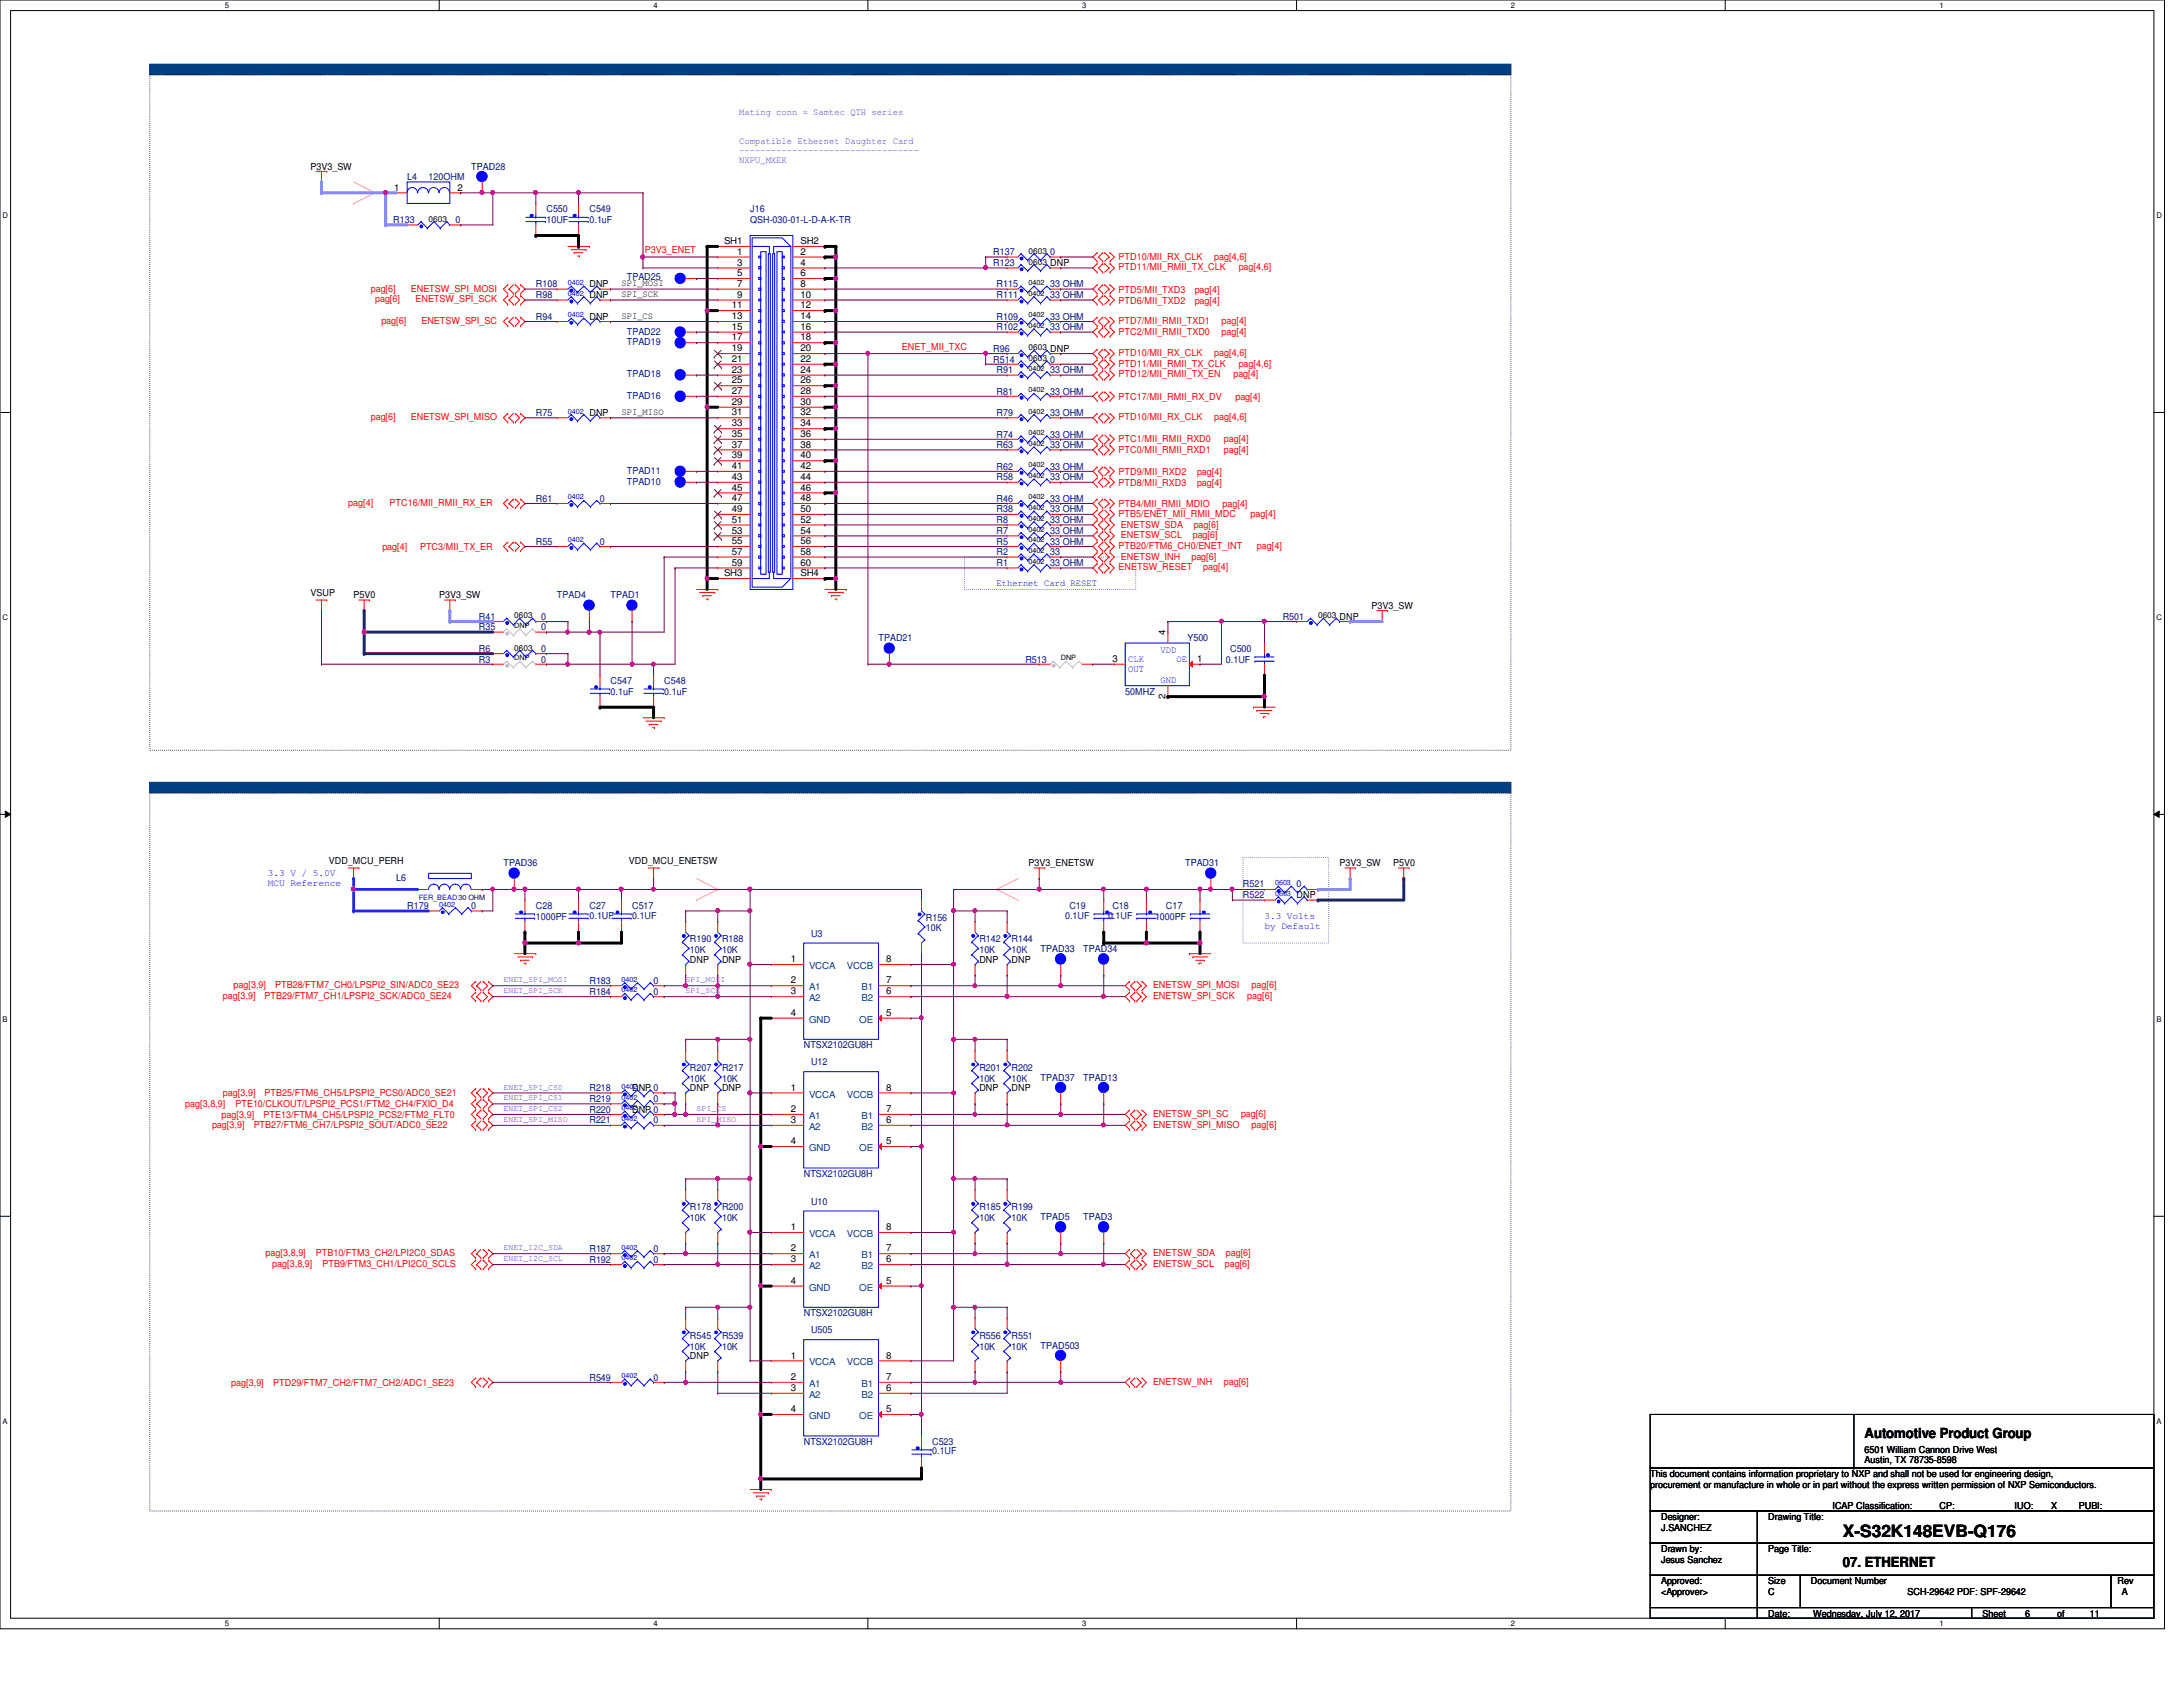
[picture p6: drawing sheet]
<svg xmlns="http://www.w3.org/2000/svg" width="279mm" height="216mm" viewBox="0 0 279 216" stroke-linecap="round" stroke-linejoin="round" font-family="sans-serif">
<defs><g id="words">
<text font-size="2.2" x="235.9" y="196.8">X-S32K148EVB-Q176</text>
<g font-size="1.8">
<text x="238.6" y="184.1">Automotive Product Group</text>
<text x="235.9" y="200.5">07. ETHERNET</text>
</g>
<g font-size="1.2" fill="#8000ff">
<text x="94.6" y="14.7">Mating conn = Samtec QTH series</text>
<text x="94.6" y="18.4">Compatible Ethernet Daughter Card</text>
<text x="94.6" y="19.6">----------------------------------</text>
<text x="94.6" y="20.9">NXPU_MXEK</text>
</g>
<g font-size="1.2">
<text x="39.8" y="21.7">P3V3_SW</text>
<text x="50.5" y="24.4">1</text>
<text x="58.5" y="24.4">2</text>
<text x="92.7" y="31.2">SH1</text>
<text x="94.4" y="32.6">1</text>
<text x="94.4" y="34">3</text>
<text x="94.4" y="35.3">5</text>
<text x="102.4" y="32.6">2</text>
<text x="102.4" y="34">4</text>
<text x="102.4" y="35.3">6</text>
<text x="102.4" y="31.2">SH2</text>
<text x="134.4" y="34">DNP</text>
<text x="75.4" y="38.1">DNP</text>
<text x="75.4" y="36.8">DNP</text>
<text x="75.4" y="40.9">DNP</text>
<text x="79.5" y="36.7">SPI_MOSI</text>
<text x="79.5" y="38">SPI_SCK</text>
<text x="79.5" y="40.8">SPI_CS</text>
<text x="93.7" y="39.5">11</text>
<text x="93.7" y="40.9">13</text>
<text x="94.4" y="36.7">7</text>
<text x="94.4" y="38.1">9</text>
<text x="102.4" y="36.7">8</text>
<text x="102.4" y="38.1">10</text>
<text x="102.4" y="39.5">12</text>
<text x="102.4" y="40.9">14</text>
<text x="93.7" y="42.2">15</text>
<text x="93.7" y="43.6">17</text>
<text x="93.7" y="45">19</text>
<text x="93.7" y="46.3">21</text>
<text x="93.7" y="47.7">23</text>
<text x="102.4" y="42.2">16</text>
<text x="102.4" y="43.6">18</text>
<text x="102.4" y="45">20</text>
<text x="102.4" y="46.3">22</text>
<text x="102.4" y="47.7">24</text>
<text x="134.4" y="45">DNP</text>
<text x="75.4" y="53.3">DNP</text>
<text x="79.5" y="53.1">SPI_MISO</text>
<text x="93.7" y="49.1">25</text>
<text x="93.7" y="50.4">27</text>
<text x="93.7" y="51.8">29</text>
<text x="93.7" y="53.2">31</text>
<text x="102.4" y="49.1">26</text>
<text x="102.4" y="50.4">28</text>
<text x="102.4" y="51.8">30</text>
<text x="102.4" y="53.2">32</text>
<text x="93.7" y="54.6">33</text>
<text x="93.7" y="55.9">35</text>
<text x="93.7" y="57.3">37</text>
<text x="93.7" y="58.7">39</text>
<text x="102.4" y="54.6">34</text>
<text x="102.4" y="55.9">36</text>
<text x="102.4" y="57.3">38</text>
<text x="102.4" y="58.7">40</text>
<text x="93.7" y="60">41</text>
<text x="93.7" y="61.4">43</text>
<text x="93.7" y="62.8">45</text>
<text x="93.7" y="64.1">47</text>
<text x="93.7" y="65.5">49</text>
<text x="102.4" y="60">42</text>
<text x="102.4" y="61.4">44</text>
<text x="102.4" y="62.8">46</text>
<text x="102.4" y="64.1">48</text>
<text x="102.4" y="65.5">50</text>
<text x="93.7" y="66.9">51</text>
<text x="93.7" y="68.3">53</text>
<text x="93.7" y="69.6">55</text>
<text x="93.7" y="71">57</text>
<text x="102.4" y="66.9">52</text>
<text x="102.4" y="68.3">54</text>
<text x="102.4" y="69.6">56</text>
<text x="102.4" y="71">58</text>
<text x="39.8" y="76.3">VSUP</text>
<text x="45.3" y="76.6">P5V0</text>
<text x="56.2" y="76.6">P3V3_SW</text>
<text x="92.7" y="73.7">SH3</text>
<text x="93.7" y="72.4">59</text>
<text x="102.4" y="72.4">60</text>
<text x="102.4" y="73.7">SH4</text>
<text x="175.6" y="77.9">P3V3_SW</text>
<text x="149.2" y="81.3" transform="rotate(-90 149.2 81.3)">4</text>
<text x="171.4" y="79.3">DNP</text>
<text x="142.4" y="84.7">3</text>
<text x="149.2" y="89.4" transform="rotate(-90 149.2 89.4)">2</text>
<text x="153.2" y="84.7">1</text>
<text x="42.1" y="110.6">VDD_MCU_PERH</text>
<text x="80.5" y="110.6">VDD_MCU_ENETSW</text>
<text x="131.7" y="110.9">P3V3_ENETSW</text>
<text x="171.4" y="110.9">P3V3_SW</text>
<text x="178.3" y="110.9">P5V0</text>
<text x="165.9" y="115">DNP</text>
<text x="88.3" y="123.2">DNP</text>
<text x="92.4" y="123.2">DNP</text>
<text x="101.2" y="123.1">1</text>
<text x="101.2" y="125.9">2</text>
<text x="113.4" y="123.1">8</text>
<text x="113.4" y="125.9">7</text>
<text x="125.3" y="123.2">DNP</text>
<text x="129.5" y="123.2">DNP</text>
<text x="101.2" y="127.3">3</text>
<text x="101.2" y="130">4</text>
<text x="113.4" y="127.3">6</text>
<text x="113.4" y="130">5</text>
<text x="80.9" y="139.7">DNP 0</text>
<text x="80.9" y="142.4">DNP 0</text>
<text x="88.3" y="139.7">DNP</text>
<text x="92.4" y="139.7">DNP</text>
<text x="101.2" y="139.6">1</text>
<text x="101.2" y="142.3">2</text>
<text x="101.2" y="143.7">3</text>
<text x="113.4" y="139.6">8</text>
<text x="113.4" y="142.3">7</text>
<text x="113.4" y="143.7">6</text>
<text x="125.3" y="139.7">DNP</text>
<text x="129.5" y="139.7">DNP</text>
<text x="101.2" y="146.4">4</text>
<text x="113.4" y="146.4">5</text>
<text x="101.2" y="157.4">1</text>
<text x="101.2" y="160.1">2</text>
<text x="101.2" y="161.5">3</text>
<text x="113.4" y="157.4">8</text>
<text x="113.4" y="160.1">7</text>
<text x="113.4" y="161.5">6</text>
<text x="101.2" y="164.3">4</text>
<text x="113.4" y="164.3">5</text>
<text x="88.3" y="173.9">DNP</text>
<text x="101.2" y="173.9">1</text>
<text x="113.4" y="173.9">8</text>
<text x="101.2" y="176.6">2</text>
<text x="101.2" y="178">3</text>
<text x="113.4" y="176.6">7</text>
<text x="113.4" y="178">6</text>
<text x="101.2" y="180.7">4</text>
<text x="113.4" y="180.7">5</text>
<text x="211.2" y="189">This document contains information proprietary to NXP and shall not be used for engineering design,</text>
<text x="211.2" y="190.4">procurement or manufacture in whole or in part without the express written permission of NXP Semiconductors.</text>
<text x="238.6" y="186">6501 William Cannon Drive West</text>
<text x="238.6" y="187.3">Austin, TX 78735-8598</text>
<text x="212.6" y="194.5">Designer:</text>
<text x="212.6" y="195.9">J.SANCHEZ</text>
<text x="226.3" y="194.5">Drawing Title:</text>
<text x="234.5" y="193.2">ICAP Classification:</text>
<text x="248.2" y="193.2">CP:</text>
<text x="251.7" y="193.2">____</text>
<text x="257.9" y="193.2">IUO:</text>
<text x="262.5" y="193.2">X</text>
<text x="266.1" y="193.2">PUBI:</text>
<text x="270.2" y="193.2">____</text>
<text x="212.6" y="198.6">Drawn by:</text>
<text x="212.6" y="202.7">Approved:</text>
<text x="212.6" y="200">Jesus Sanchez</text>
<text x="226.3" y="202.7">Size</text>
<text x="226.3" y="198.6">Page Title:</text>
<text x="231.8" y="202.7">Document Number</text>
<text x="271" y="202.7">Rev</text>
<text x="212.6" y="204.1">&lt;Approver&gt;</text>
<text x="226.3" y="206.9">Date:</text>
<text x="226.3" y="204.1">C</text>
<text x="232.1" y="206.9">Wednesday, July 12, 2017</text>
<text x="244.1" y="204.1">SCH-29642 PDF: SPF-29642</text>
<text x="253.7" y="206.9">Sheet</text>
<text x="259.2" y="206.9">6</text>
<text x="263.3" y="206.9">of</text>
<text x="267.5" y="206.9">11</text>
<text x="271.6" y="204.1">A</text>
</g>
<g font-size="1.2" fill="#000080">
<text x="52.1" y="23.1">L4</text>
<text x="54.9" y="23.1">120OHM</text>
<text x="60.3" y="21.7">TPAD28</text>
<text x="50.3" y="28.6">R133</text>
<text x="58.3" y="28.6">0</text>
<text x="69.9" y="27.2">C550</text>
<text x="69.9" y="28.6">10UF</text>
<text x="75.4" y="27.2">C549</text>
<text x="75.4" y="28.6">0.1uF</text>
<text x="96" y="27.2">J16</text>
<text x="96" y="28.6">QSH-030-01-L-D-A-K-TR</text>
<text x="80.2" y="35.8">TPAD25</text>
<text x="127.1" y="34">R123</text>
<text x="127.1" y="32.7">R137</text>
<text x="134.4" y="32.7">0</text>
<text x="68.6" y="38.1">R98</text>
<text x="68.6" y="36.8">R108</text>
<text x="68.6" y="40.9">R94</text>
<text x="127.6" y="36.8">R115</text>
<text x="127.6" y="40.9">R109</text>
<text x="127.6" y="38.1">R111</text>
<text x="134.4" y="36.8">33 OHM</text>
<text x="134.4" y="40.9">33 OHM</text>
<text x="134.4" y="38.1">33 OHM</text>
<text x="80.2" y="44.2">TPAD19</text>
<text x="80.2" y="42.8">TPAD22</text>
<text x="127.1" y="46.4">R514</text>
<text x="127.1" y="45">R96</text>
<text x="127.6" y="42.3">R102</text>
<text x="127.6" y="47.8">R91</text>
<text x="134.4" y="46.4">0</text>
<text x="134.4" y="42.3">33 OHM</text>
<text x="134.4" y="47.8">33 OHM</text>
<text x="68.6" y="53.3">R75</text>
<text x="80.2" y="51.1">TPAD16</text>
<text x="80.2" y="48.3">TPAD18</text>
<text x="127.6" y="53.3">R79</text>
<text x="127.6" y="50.5">R81</text>
<text x="134.4" y="53.3">33 OHM</text>
<text x="134.4" y="50.5">33 OHM</text>
<text x="127.6" y="57.4">R63</text>
<text x="127.6" y="56">R74</text>
<text x="134.4" y="57.4">33 OHM</text>
<text x="134.4" y="56">33 OHM</text>
<text x="68.6" y="64.2">R61</text>
<text x="76.8" y="64.2">0</text>
<text x="80.2" y="60.7">TPAD11</text>
<text x="80.2" y="62">TPAD10</text>
<text x="127.6" y="61.5">R58</text>
<text x="127.6" y="60.1">R62</text>
<text x="127.6" y="65.6">R38</text>
<text x="127.6" y="64.2">R46</text>
<text x="134.4" y="61.5">33 OHM</text>
<text x="134.4" y="60.1">33 OHM</text>
<text x="134.4" y="65.6">33 OHM</text>
<text x="134.4" y="64.2">33 OHM</text>
<text x="68.6" y="69.7">R55</text>
<text x="76.8" y="69.7">0</text>
<text x="127.6" y="68.3">R7</text>
<text x="127.6" y="69.7">R5</text>
<text x="127.6" y="71.1">R2</text>
<text x="127.6" y="67">R8</text>
<text x="134.4" y="68.3">33 OHM</text>
<text x="134.4" y="69.7">33 OHM</text>
<text x="134.4" y="71.1">33</text>
<text x="134.4" y="67">33 OHM</text>
<text x="71.3" y="76.6">TPAD4</text>
<text x="78.1" y="76.6">TPAD1</text>
<text x="127.6" y="72.4">R1</text>
<text x="134.4" y="72.4">33 OHM</text>
<text x="61.3" y="79.3">R41</text>
<text x="61.3" y="83.4">R6</text>
<text x="61.3" y="80.7">R35</text>
<text x="69.3" y="79.3">0</text>
<text x="69.3" y="80.7">0</text>
<text x="69.3" y="83.4">0</text>
<text x="112.4" y="82">TPAD21</text>
<text x="152" y="82">Y500</text>
<text x="157.4" y="83.4">C500</text>
<text x="164.2" y="79.3">R501</text>
<text x="61.3" y="84.8">R3</text>
<text x="69.3" y="84.8">0</text>
<text x="78.1" y="87.5">C547</text>
<text x="78.1" y="88.9">0.1uF</text>
<text x="85" y="87.5">C548</text>
<text x="85" y="88.9">0.1uF</text>
<text x="131.2" y="84.8">R513</text>
<text x="144" y="88.9">50MHZ</text>
<text x="156.9" y="84.8">0.1UF</text>
<text x="50.7" y="112.8">L6</text>
<text x="64.4" y="110.9">TPAD36</text>
<text x="151.7" y="110.9">TPAD31</text>
<text x="159.1" y="113.6">R521</text>
<text x="165.9" y="113.6">0</text>
<text x="52.1" y="116.3">R179</text>
<text x="60.3" y="116.3">0</text>
<text x="68.6" y="116.3">C28</text>
<text x="68.6" y="117.7">1000PF</text>
<text x="75.4" y="116.3">C27</text>
<text x="75.4" y="117.6">0.1UF</text>
<text x="80.9" y="116.3">C517</text>
<text x="80.9" y="117.6">0.1UF</text>
<text x="103.8" y="119.9">U3</text>
<text x="118.5" y="117.9">R156</text>
<text x="118.5" y="119.2">10K</text>
<text x="136.3" y="117.6">0.1UF</text>
<text x="136.9" y="116.3">C19</text>
<text x="141.8" y="117.6">0.1UF</text>
<text x="142.4" y="116.3">C18</text>
<text x="147.8" y="117.7">1000PF</text>
<text x="149.2" y="116.3">C17</text>
<text x="159.1" y="115">R522</text>
<text x="75.4" y="125.9">R183</text>
<text x="83.7" y="125.9">0</text>
<text x="88.3" y="120.6">R190</text>
<text x="88.3" y="122">10K</text>
<text x="92.4" y="120.6">R188</text>
<text x="92.4" y="122">10K</text>
<text x="125.3" y="120.6">R142</text>
<text x="125.3" y="122">10K</text>
<text x="129.5" y="120.6">R144</text>
<text x="129.5" y="122">10K</text>
<text x="133.2" y="121.8">TPAD33</text>
<text x="138.6" y="121.8">TPAD34</text>
<text x="75.4" y="127.3">R184</text>
<text x="83.7" y="127.3">0</text>
<text x="88.3" y="137">R207</text>
<text x="92.4" y="137">R217</text>
<text x="102.9" y="134.2">NTSX2102GU8H</text>
<text x="103.8" y="136.4">U12</text>
<text x="125.3" y="137">R201</text>
<text x="129.5" y="137">R202</text>
<text x="75.4" y="141">R219</text>
<text x="75.4" y="143.8">R221</text>
<text x="75.4" y="139.7">R218</text>
<text x="75.4" y="142.4">R220</text>
<text x="83.7" y="141">0</text>
<text x="83.7" y="143.8">0</text>
<text x="88.3" y="138.4">10K</text>
<text x="92.4" y="138.4">10K</text>
<text x="125.3" y="138.4">10K</text>
<text x="129.5" y="138.4">10K</text>
<text x="133.2" y="138.3">TPAD37</text>
<text x="138.6" y="138.3">TPAD13</text>
<text x="88.3" y="154.9">R178</text>
<text x="92.4" y="154.9">R200</text>
<text x="102.9" y="150.6">NTSX2102GU8H</text>
<text x="103.8" y="154.2">U10</text>
<text x="125.3" y="154.9">R185</text>
<text x="129.5" y="154.9">R199</text>
<text x="75.4" y="160.2">R187</text>
<text x="75.4" y="161.6">R192</text>
<text x="83.7" y="160.2">0</text>
<text x="83.7" y="161.6">0</text>
<text x="88.3" y="156.3">10K</text>
<text x="92.4" y="156.3">10K</text>
<text x="125.3" y="156.3">10K</text>
<text x="129.5" y="156.3">10K</text>
<text x="133.2" y="156.1">TPAD5</text>
<text x="138.6" y="156.1">TPAD3</text>
<text x="88.3" y="171.3">R545</text>
<text x="88.3" y="172.7">10K</text>
<text x="92.4" y="171.3">R539</text>
<text x="92.4" y="172.7">10K</text>
<text x="102.9" y="168.4">NTSX2102GU8H</text>
<text x="103.8" y="170.6">U505</text>
<text x="125.3" y="171.3">R556</text>
<text x="125.3" y="172.7">10K</text>
<text x="129.5" y="171.3">R551</text>
<text x="129.5" y="172.7">10K</text>
<text x="133.2" y="172.6">TPAD503</text>
<text x="75.4" y="176.7">R549</text>
<text x="83.7" y="176.7">0</text>
<text x="102.9" y="184.9">NTSX2102GU8H</text>
<text x="119.3" y="184.9">C523</text>
<text x="119.3" y="186.1">0.1UF</text>
</g>
<g font-size="1.2" fill="#f00">
<text x="82.5" y="32.4">P3V3_ENET</text>
<text x="143.2" y="34.6">PTD11/MII_RMII_TX_CLK</text>
<text x="143.2" y="33.2">PTD10/MII_RX_CLK</text>
<text x="155.4" y="33.2">pag[4,6]</text>
<text x="158.5" y="34.6">pag[4,6]</text>
<text x="47.5" y="37.3">pag[6]</text>
<text x="48" y="38.7">pag[6]</text>
<text x="48.8" y="41.4">pag[6]</text>
<text x="52.6" y="37.3">ENETSW_SPI_MOSI</text>
<text x="53.2" y="38.7">ENETSW_SPI_SCK</text>
<text x="53.9" y="41.4">ENETSW_SPI_SC</text>
<text x="143.2" y="38.9">PTD6/MII_TXD2</text>
<text x="143.2" y="37.5">PTD5/MII_TXD3</text>
<text x="143.2" y="41.4">PTD7/MII_RMII_TXD1</text>
<text x="152.9" y="38.9">pag[4]</text>
<text x="152.9" y="37.5">pag[4]</text>
<text x="156.3" y="41.4">pag[4]</text>
<text x="115.4" y="44.8">ENET_MII_TXC</text>
<text x="143.2" y="42.8">PTC2/MII_RMII_TXD0</text>
<text x="143.2" y="45.6">PTD10/MII_RX_CLK</text>
<text x="143.2" y="46.9">PTD11/MII_RMII_TX_CLK</text>
<text x="155.4" y="45.6">pag[4,6]</text>
<text x="156.3" y="42.8">pag[4]</text>
<text x="158.5" y="46.9">pag[4,6]</text>
<text x="47.5" y="53.8">pag[6]</text>
<text x="52.6" y="53.8">ENETSW_SPI_MISO</text>
<text x="143.2" y="51.2">PTC17/MII_RMII_RX_DV</text>
<text x="143.2" y="53.8">PTD10/MII_RX_CLK</text>
<text x="143.2" y="48.3">PTD12/MII_RMII_TX_EN</text>
<text x="155.4" y="53.8">pag[4,6]</text>
<text x="157.9" y="48.3">pag[4]</text>
<text x="158.1" y="51.2">pag[4]</text>
<text x="143.2" y="56.6">PTC1/MII_RMII_RXD0</text>
<text x="143.2" y="57.9">PTC0/MII_RMII_RXD1</text>
<text x="156.6" y="56.6">pag[4]</text>
<text x="156.6" y="57.9">pag[4]</text>
<text x="44.6" y="64.8">pag[4]</text>
<text x="49.9" y="64.8">PTC16/MII_RMII_RX_ER</text>
<text x="143.2" y="64.9">PTB4/MII_RMII_MDIO</text>
<text x="143.2" y="60.8">PTD9/MII_RXD2</text>
<text x="143.2" y="62.1">PTD8/MII_RXD3</text>
<text x="153.2" y="60.8">pag[4]</text>
<text x="153.2" y="62.1">pag[4]</text>
<text x="156.5" y="64.9">pag[4]</text>
<text x="48.9" y="70.4">pag[4]</text>
<text x="53.8" y="70.4">PTC3/MII_TX_ER</text>
<text x="143.2" y="66.1">PTB5/ENET_MII_RMII_MDC</text>
<text x="143.2" y="70.3">PTB20/FTM6_CH0/ENET_INT</text>
<text x="143.5" y="68.9">ENETSW_SCL</text>
<text x="143.5" y="67.5">ENETSW_SDA</text>
<text x="143.5" y="71.6">ENETSW_INH</text>
<text x="152.5" y="71.6">pag[6]</text>
<text x="152.7" y="68.9">pag[6]</text>
<text x="152.8" y="67.5">pag[6]</text>
<text x="160.1" y="66.1">pag[4]</text>
<text x="160.9" y="70.3">pag[4]</text>
<text x="143.2" y="73">ENETSW_RESET</text>
<text x="154" y="73">pag[4]</text>
<text x="28.5" y="127.8">pag[3,9]</text>
<text x="29.9" y="126.5">pag[3,9]</text>
<text x="33.9" y="127.8">PTB29/FTM7_CH1/LPSPI2_SCK/ADC0_SE24</text>
<text x="35.2" y="126.5">PTB28/FTM7_CH0/LPSPI2_SIN/ADC0_SE23</text>
<text x="147.6" y="126.5">ENETSW_SPI_MOSI</text>
<text x="147.6" y="127.8">ENETSW_SPI_SCK</text>
<text x="159.6" y="127.8">pag[6]</text>
<text x="160.2" y="126.5">pag[6]</text>
<text x="23.7" y="141.7">pag[3,8,9]</text>
<text x="28.4" y="143.1">pag[3,9]</text>
<text x="28.5" y="140.2">pag[3,9]</text>
<text x="30.1" y="141.7">PTE10/CLKOUT/LPSPI2_PCS1/FTM2_CH4/FXIO_D4</text>
<text x="33.7" y="143.1">PTE13/FTM4_CH5/LPSPI2_PCS2/FTM2_FLT0</text>
<text x="33.9" y="140.2">PTB25/FTM6_CH5/LPSPI2_PCS0/ADC0_SE21</text>
<text x="147.6" y="143">ENETSW_SPI_SC</text>
<text x="158.8" y="143">pag[6]</text>
<text x="27.1" y="144.3">pag[3,9]</text>
<text x="32.5" y="144.3">PTB27/FTM6_CH7/LPSPI2_SOUT/ADC0_SE22</text>
<text x="147.6" y="144.3">ENETSW_SPI_MISO</text>
<text x="160.2" y="144.3">pag[6]</text>
<text x="34" y="160.8">pag[3,8,9]</text>
<text x="40.4" y="160.8">PTB10/FTM3_CH2/LPI2C0_SDAS</text>
<text x="147.6" y="160.8">ENETSW_SDA</text>
<text x="156.9" y="160.8">pag[6]</text>
<text x="34.8" y="162.1">pag[3,8,9]</text>
<text x="41.3" y="162.1">PTB9/FTM3_CH1/LPI2C0_SCLS</text>
<text x="147.6" y="162.1">ENETSW_SCL</text>
<text x="156.8" y="162.1">pag[6]</text>
<text x="29.6" y="177.4">pag[3,9]</text>
<text x="35" y="177.4">PTD29/FTM7_CH2/FTM7_CH2/ADC1_SE23</text>
<text x="147.6" y="177.2">ENETSW_INH</text>
<text x="156.6" y="177.2">pag[6]</text>
</g>
<g font-size="1.2" fill="#00f">
<text x="127.6" y="75.1">Ethernet Card RESET</text>
<text x="148.5" y="83.6">VDD</text>
<text x="144.4" y="84.7">CLK</text>
<text x="144.4" y="86">OUT</text>
<text x="148.5" y="87.4">GND</text>
<text x="150.6" y="84.7">OE</text>
<text x="34.3" y="112.1">3.3 V / 5.0V</text>
<text x="34.3" y="113.3">MCU Reference</text>
<text x="161.8" y="117.6">3.3 Volts</text>
<text x="161.8" y="118.8">by Default</text>
</g>
<g font-size="1.2" fill="#004080">
<text x="103.5" y="124">VCCA</text>
<text x="108.4" y="124">VCCB</text>
<text x="103.5" y="126.7">A1</text>
<text x="103.5" y="128.1">A2</text>
<text x="103.5" y="130.9">GND</text>
<text x="110" y="130.9">OE</text>
<text x="110.3" y="126.7">B1</text>
<text x="110.3" y="128.1">B2</text>
<text x="103.5" y="140.5">VCCA</text>
<text x="103.5" y="143.2">A1</text>
<text x="108.4" y="140.5">VCCB</text>
<text x="110.3" y="143.2">B1</text>
<text x="103.5" y="144.6">A2</text>
<text x="103.5" y="147.3">GND</text>
<text x="110" y="147.3">OE</text>
<text x="110.3" y="144.6">B2</text>
<text x="103.5" y="158.3">VCCA</text>
<text x="103.5" y="161">A1</text>
<text x="108.4" y="158.3">VCCB</text>
<text x="110.3" y="161">B1</text>
<text x="103.5" y="162.4">A2</text>
<text x="103.5" y="165.2">GND</text>
<text x="110" y="165.2">OE</text>
<text x="110.3" y="162.4">B2</text>
<text x="103.5" y="174.8">VCCA</text>
<text x="103.5" y="177.5">A1</text>
<text x="103.5" y="178.9">A2</text>
<text x="108.4" y="174.8">VCCB</text>
<text x="110.3" y="177.5">B1</text>
<text x="110.3" y="178.9">B2</text>
<text x="103.5" y="181.6">GND</text>
<text x="110" y="181.6">OE</text>
</g>
<g font-size="1.1">
<text x="54.9" y="28.4">0603</text>
<text x="131.7" y="33.9">0603</text>
<text x="131.7" y="32.5">0603</text>
<text x="131.7" y="46.2">0603</text>
<text x="131.7" y="44.8">0603</text>
<text x="65.8" y="79.1">0603</text>
<text x="65.8" y="83.3">0603</text>
<text x="168.7" y="79.1">0603</text>
</g>
<g font-size="1.1" fill="#8000ff">
<text x="64.4" y="125.7">ENET_SPI_MOSI</text>
<text x="87.8" y="125.7">SPI_MOSI</text>
<text x="64.4" y="127.1">ENET_SPI_SCK</text>
<text x="87.8" y="127.1">SPI_SCK</text>
<text x="64.4" y="143.6">ENET_SPI_MISO</text>
<text x="64.4" y="139.4">ENET_SPI_CS0</text>
<text x="64.4" y="140.8">ENET_SPI_CS1</text>
<text x="64.4" y="142.2">ENET_SPI_CS2</text>
<text x="89.2" y="142.2">SPI_CS</text>
<text x="89.2" y="143.6">SPI_MISO</text>
<text x="64.4" y="160">ENET_I2C_SDA</text>
<text x="64.4" y="161.4">ENET_I2C_SCL</text>
</g>
<g font-size="1">
<text x="28.8" y="1">5</text>
<text x="83.7" y="1">4</text>
<text x="138.5" y="1">3</text>
<text x="193.4" y="1">2</text>
<text x="248.2" y="1">1</text>
<text x=".3" y="27.9">D</text>
<text x="276" y="27.9">D</text>
<text x=".3" y="79.4">C</text>
<text x="276" y="79.4">C</text>
<text x=".3" y="130.8">B</text>
<text x="276" y="130.8">B</text>
<text x=".3" y="182.2">A</text>
<text x="276" y="182.2">A</text>
<text x="28.8" y="208.1">5</text>
<text x="83.7" y="208.1">4</text>
<text x="138.5" y="208.1">3</text>
<text x="193.4" y="208.1">2</text>
<text x="248.2" y="208.1">1</text>
</g>
<g font-size=".9" fill="#00f">
<text x="72.7" y="37.8">0402</text>
<text x="72.7" y="36.5">0402</text>
<text x="72.7" y="40.6">0402</text>
<text x="72.7" y="53">0402</text>
<text x="72.7" y="63.9">0402</text>
<text x="72.7" y="69.4">0402</text>
<text x="163.2" y="113.3">0603</text>
<text x="53.6" y="115.2">FER_BEAD30 OHM</text>
<text x="56.2" y="116">0402</text>
<text x="163.2" y="114.7">0603</text>
<text x="79.5" y="125.6">0402</text>
<text x="79.5" y="127">0402</text>
<text x="79.5" y="140.7">0402</text>
<text x="79.5" y="143.5">0402</text>
<text x="79.5" y="139.4">0402</text>
<text x="79.5" y="142.1">0402</text>
<text x="79.5" y="159.9">0402</text>
<text x="79.5" y="161.3">0402</text>
<text x="79.5" y="176.4">0402</text>
</g>
<g font-size=".9">
<text x="131.7" y="36.5">0402</text>
<text x="131.7" y="42">0402</text>
<text x="131.7" y="40.6">0402</text>
<text x="131.7" y="37.8">0402</text>
<text x="131.7" y="47.5">0402</text>
<text x="131.7" y="53">0402</text>
<text x="131.7" y="50.2">0402</text>
<text x="131.7" y="59.8">0402</text>
<text x="131.7" y="57.1">0402</text>
<text x="131.7" y="55.7">0402</text>
<text x="131.7" y="61.2">0402</text>
<text x="131.7" y="65.3">0402</text>
<text x="131.7" y="63.9">0402</text>
<text x="131.7" y="68">0402</text>
<text x="131.7" y="69.4">0402</text>
<text x="131.7" y="70.8">0402</text>
<text x="131.7" y="66.7">0402</text>
<text x="131.7" y="72.1">0402</text>
<text x="65.8" y="80.4">DNP</text>
<text x="65.8" y="84.5">DNP</text>
<text x="135.8" y="84.5">DNP</text>
</g>
</g></defs>
<path d="M0 0h277v208.4h-277zM1.4 1.4h274.3v205.7h-274.3z" fill="none" stroke="#000" stroke-width=".13"/>
<g fill="#fff">
<path d="M28.8 .1h.5v1.1h-.5z"/>
<path d="M28.8 207.2h.5v1.1h-.5z"/>
</g>
<path d="M56.2 0v1.4M56.2 207.1v1.3" fill="none" stroke="#000" stroke-width=".13"/>
<g fill="#fff">
<path d="M83.7 .1h.5v1.1h-.5z"/>
<path d="M83.7 207.2h.5v1.1h-.5z"/>
</g>
<path d="M111.1 0v1.4M111.1 207.1v1.3" fill="none" stroke="#000" stroke-width=".13"/>
<g fill="#fff">
<path d="M138.5 .1h.6v1.1h-.6z"/>
<path d="M138.5 207.2h.6v1.1h-.6z"/>
</g>
<path d="M165.9 0v1.4M165.9 207.1v1.3" fill="none" stroke="#000" stroke-width=".13"/>
<g fill="#fff">
<path d="M193.4 .1h.5v1.1h-.5z"/>
<path d="M193.4 207.2h.5v1.1h-.5z"/>
</g>
<path d="M220.8 0v1.4M220.8 207.1v1.3" fill="none" stroke="#000" stroke-width=".13"/>
<g fill="#fff">
<path d="M248.2 .1h.6v1.1h-.6z"/>
<path d="M248.2 207.2h.6v1.1h-.6z"/>
<path d="M.3 27.1h.8v1.1h-.8z"/>
<path d="M276 27.1h.7v1.1h-.7z"/>
<path d="M.3 78.5h.8v1.1h-.8z"/>
<path d="M276 78.5h.7v1.1h-.7z"/>
</g>
<path d="M0 52.8h1.4M275.7 52.8h1.3" fill="none" stroke="#000" stroke-width=".13"/>
<g fill="#fff">
<path d="M.3 129.9h.7v1.1h-.7z"/>
<path d="M276 129.9h.6v1.1h-.6z"/>
</g>
<path d="M0 104.2h1.4M.7 103.8l.7 .4-.7 .4zM275.7 104.2l.7-.4v.8zM275.7 104.2h1.3" fill="none" stroke="#000" stroke-width=".13"/>
<path d="M.7 103.8l.7 .4-.7 .4zM275.7 104.2l.7-.4v.8z" fill="#000"/>
<g fill="#fff">
<path d="M.3 181.4h.7v1.1h-.7z"/>
<path d="M276 181.4h.6v1.1h-.6z"/>
</g>
<path d="M0 155.7h1.4M275.7 155.7h1.3" fill="none" stroke="#000" stroke-width=".13"/>
<path d="M45.3 26h.1M45.3 23.3l2.7 1.4M48 24.7h.1M48 24.7l-2.7 1.3" fill="none" stroke="#ff80c0" stroke-width=".13"/>
<path d="M123.4 71.3h22v4.1h-22z" fill="none" stroke="#0080ff" stroke-width=".13" stroke-dasharray="0 .3"/>
<path d="M19.2 100.1h174.2v1.4h-174.2z" fill-rule="evenodd" fill="#004080"/>
<path d="M19.2 100.1h174.2v1.4h-174.2z" fill="none" stroke="#004080" stroke-width=".13"/>
<path d="M19.2 101.5h174.2v91.9h-174.2z" fill="none" stroke="#000" stroke-width=".13" stroke-dasharray="0 .3"/>
<path d="M19.2 8.2h174.2v1.4h-174.2z" fill-rule="evenodd" fill="#004080"/>
<path d="M19.2 8.2h174.2v1.4h-174.2z" fill="none" stroke="#004080" stroke-width=".13"/>
<path d="M19.2 9.6h174.2v86.4h-174.2z" fill="none" stroke="#000" stroke-width=".13" stroke-dasharray="0 .3"/>
<path d="M89.2 115.2h.1M89.2 112.4l2.7 1.4M91.9 113.8h.1M91.9 113.8l-2.7 1.4M127.6 113.8h.1M127.6 113.8l2.7 1.4M130.3 115.2h.1M130.3 112.4l-2.7 1.4" fill="none" stroke="#ff80c0" stroke-width=".13"/>
<path d="M159.1 109.7h11v11h-11z" fill="none" stroke="#408080" stroke-width=".13" stroke-dasharray="0 .3"/>
<g fill="none" stroke="#f00" stroke-width=".13">
<path d="M40.4 21.9h1.4M41.1 23.3h.1M41.1 21.9v1.4M41.8 21.9h.1M65 36.4h.1M65 37.5h.1M65 37.8h.1M65 38.9h.1M65 36.4l-.6 .6 .6 .5M65 37.8l-.6 .6 .6 .5M65.2 37h.1M65.2 38.4h.1"/>
<path d="M65.2 37l.5 .5M65.2 38.4l.5 .5M65.7 37.5h.1M65.7 38.9h.1M65.7 36.4l-.5 .6M65.7 37.8l-.5 .6M66 37.5h.1M66 36.4h.1M66 38.9h.1M66 37.8h.1M66 36.4l.5 .6-.5 .5M66 37.8l.5 .6-.5 .5"/>
<path d="M66.6 37.5h.1M66.6 36.4h.1M66.6 38.9h.1M66.6 37.8h.1M66.6 36.4l.6 .6-.6 .5M66.6 37.8l.6 .6-.6 .5M72.7 31.5h2.7M73.1 32h1.9M73.5 32.3h.1M73.5 32.3h1.1M73.9 32.8h.3M74.2 32.8h.1"/>
<path d="M75 32h.1M75.4 31.5h.1M140.4 33.7h.1M140.4 34.8h.1M140.4 32.3h.1M140.4 33.4h.1M140.4 37.8h.1M140.4 38.9h.1M140.4 36.4h.1M140.4 37.5h.1M140.4 33.7l-.5 .6 .5 .5M140.4 32.3l-.5 .6 .5 .5"/>
<path d="M140.4 37.8l-.5 .6 .5 .5M140.4 36.4l-.5 .6 .5 .5M141.1 33.7h.1M141.1 34.8h.1M141.1 32.3h.1M141.1 33.4h.1M141.1 37.8h.1M141.1 38.9h.1M141.1 36.4h.1M141.1 37.5h.1M141.1 33.7l-.5 .6 .5 .5M141.1 32.3l-.5 .6 .5 .5"/>
<path d="M141.1 37.8l-.5 .6 .5 .5M141.1 36.4l-.5 .6 .5 .5M141.4 33.7h.1M141.4 32.3h.1M141.4 37.8h.1M141.4 36.4h.1M141.4 33.7l.5 .6M141.4 32.3l.5 .6M141.4 37.8l.5 .6M141.4 36.4l.5 .6M141.9 34.3h.1M141.9 32.9h.1"/>
<path d="M141.9 38.4h.1M141.9 37h.1M141.9 34.3l-.5 .5M141.9 32.9l-.5 .5M141.9 38.4l-.5 .5M141.9 37l-.5 .5M142.1 34.8h.1M142.1 33.7h.1M142.1 33.4h.1M142.1 32.3h.1M142.1 38.9h.1M142.1 37.8h.1"/>
<path d="M142.1 37.5h.1M142.1 36.4h.1M142.1 33.7l.5 .6-.5 .5M142.1 32.3l.5 .6-.5 .5M142.1 37.8l.5 .6-.5 .5M142.1 36.4l.5 .6-.5 .5M65 52.9h.1M65 54h.1M65 40.6h.1M65 41.7h.1M65 52.9l-.6 .6 .6 .5M65 40.6l-.6 .5 .6 .6"/>
<path d="M65.2 53.5h.1M65.2 41.1h.1M65.2 53.5l.5 .5M65.2 41.1l.5 .6M65.7 54h.1M65.7 41.7h.1M65.7 52.9l-.5 .6M65.7 40.6l-.5 .5M66 54h.1M66 52.9h.1M66 41.7h.1M66 40.6h.1"/>
<path d="M66 52.9l.5 .6-.5 .5M66 40.6l.5 .5-.5 .6M66.6 54h.1M66.6 52.9h.1M66.6 41.7h.1M66.6 40.6h.1M66.6 52.9l.6 .6-.6 .5M66.6 40.6l.6 .5-.6 .6M140.4 59.8h.1M140.4 50.2h.1M140.4 51.3h.1M140.4 56.8h.1"/>
<path d="M140.4 55.7h.1M140.4 58.1h.1M140.4 57h.1M140.4 43.1h.1M140.4 42h.1M140.4 54h.1M140.4 52.9h.1M140.4 41.7h.1M140.4 40.6h.1M140.4 48.6h.1M140.4 47.5h.1M140.4 44.7h.1"/>
<path d="M140.4 45.8h.1M140.4 46.1h.1M140.4 47.2h.1M140.4 40.6l-.5 .5 .5 .6M140.4 59.8l-.5 .5 .5 .6M140.4 50.2l-.5 .5 .5 .6M140.4 52.9l-.5 .6 .5 .5M140.4 55.7l-.5 .5 .5 .6M140.4 57l-.5 .6 .5 .5M140.4 42l-.5 .5 .5 .6M140.4 44.7l-.5 .6 .5 .5M140.4 47.5l-.5 .5 .5 .6"/>
<path d="M140.4 46.1l-.5 .5 .5 .6M141.1 59.8h.1M141.1 50.2h.1M141.1 51.3h.1M141.1 56.8h.1M141.1 55.7h.1M141.1 58.1h.1M141.1 57h.1M141.1 43.1h.1M141.1 42h.1M141.1 54h.1M141.1 52.9h.1"/>
<path d="M141.1 41.7h.1M141.1 40.6h.1M141.1 48.6h.1M141.1 47.5h.1M141.1 44.7h.1M141.1 45.8h.1M141.1 46.1h.1M141.1 47.2h.1M141.1 59.8l-.5 .5 .5 .6M141.1 50.2l-.5 .5 .5 .6M141.1 55.7l-.5 .5 .5 .6M141.1 57l-.5 .6 .5 .5"/>
<path d="M141.1 42l-.5 .5 .5 .6M141.1 40.6l-.5 .5 .5 .6M141.1 52.9l-.5 .6 .5 .5M141.1 47.5l-.5 .5 .5 .6M141.1 44.7l-.5 .6 .5 .5M141.1 46.1l-.5 .5 .5 .6M141.4 59.8h.1M141.4 50.2h.1M141.4 56.8h.1M141.4 58.1h.1M141.4 43.1h.1M141.4 54h.1"/>
<path d="M141.4 41.7h.1M141.4 48.6h.1M141.4 44.7h.1M141.4 46.1h.1M141.4 59.8l.5 .5M141.4 50.2l.5 .5M141.4 57l.5 .6M141.4 55.7l.5 .5M141.4 42l.5 .5M141.4 52.9l.5 .6M141.4 40.6l.5 .5M141.4 47.5l.5 .5"/>
<path d="M141.4 46.1l.5 .5M141.4 44.7l.5 .6M141.9 50.7h.1M141.9 56.2h.1M141.9 57.6h.1M141.9 42.5h.1M141.9 53.5h.1M141.9 41.1h.1M141.9 48h.1M141.9 45.3h.1M141.9 46.6h.1M141.9 50.7l-.5 .6"/>
<path d="M141.9 56.2l-.5 .6M141.9 57.6l-.5 .5M141.9 41.1l-.5 .6M141.9 42.5l-.5 .6M141.9 53.5l-.5 .5M141.9 48l-.5 .6M141.9 45.3l-.5 .5M141.9 46.6l-.5 .6M142.1 59.8h.1M142.1 51.3h.1M142.1 50.2h.1M142.1 55.7h.1"/>
<path d="M142.1 56.8h.1M142.1 57h.1M142.1 58.1h.1M142.1 42h.1M142.1 43.1h.1M142.1 52.9h.1M142.1 54h.1M142.1 40.6h.1M142.1 41.7h.1M142.1 47.5h.1M142.1 48.6h.1M142.1 45.8h.1"/>
<path d="M142.1 44.7h.1M142.1 47.2h.1M142.1 46.1h.1M142.1 40.6l.5 .5-.5 .6M142.1 57l.5 .6-.5 .5M142.1 59.8l.5 .5-.5 .6M142.1 52.9l.5 .6-.5 .5M142.1 50.2l.5 .5-.5 .6M142.1 55.7l.5 .5-.5 .6M142.1 44.7l.5 .6-.5 .5M142.1 42l.5 .5-.5 .6M142.1 47.5l.5 .5-.5 .6"/>
<path d="M142.1 46.1l.5 .5-.5 .6M40.4 76.8h1.4M41.1 78.1h.1M41.1 76.8v1.3M41.8 76.8h.1M45.9 76.8h1.4M46.6 78.1h.1M46.6 76.8v1.3M47.3 76.8h.1M56.9 76.8h1.4M57.6 78.1h.1M57.6 76.8v1.3"/>
<path d="M58.3 76.8h.1M65 70.5h.1M65 69.4h.1M65 65h.1M65 63.9h.1M65 69.4l-.6 .5 .6 .6M65 63.9l-.6 .5 .6 .6M65.2 69.9h.1M65.2 64.4h.1M65.2 69.9l.5 .6M65.2 64.4l.5 .6M65.7 69.4h.1"/>
<path d="M65.7 63.9h.1M65.7 69.4l-.5 .5M65.7 63.9l-.5 .5M66 69.4h.1M66 70.5h.1M66 63.9h.1M66 65h.1M66 69.4l.5 .5-.5 .6M66 63.9l.5 .5-.5 .6M66.6 69.4h.1M66.6 70.5h.1M66.6 63.9h.1"/>
<path d="M66.6 65h.1M66.6 69.4l.6 .5-.6 .6M66.6 63.9l.6 .5-.6 .6M89.2 75.4h2.7M89.5 75.8h2M90 76.2h.1M90 76.2h1.1M90.4 76.7h.2M90.6 76.7h.1M91.5 75.8h.1M91.9 75.4h.1M105.6 75.4h2.7"/>
<path d="M106 75.8h1.9M106.4 76.2h.1M106.4 76.2h1.1M106.8 76.7h.3M107.1 76.7h.1M107.9 75.8h.1M108.3 75.4h.1M140.4 63.9h.1M140.4 65h.1M140.4 66.4h.1M140.4 65.3h.1M140.4 70.5h.1"/>
<path d="M140.4 69.4h.1M140.4 73.2h.1M140.4 72.1h.1M140.4 60.9h.1M140.4 61.2h.1M140.4 62.3h.1M140.4 69.1h.1M140.4 68h.1M140.4 67.7h.1M140.4 66.6h.1M140.4 71.8h.1M140.4 70.7h.1"/>
<path d="M140.4 63.9l-.5 .5 .5 .6M140.4 66.6l-.5 .6 .5 .5M140.4 65.3l-.5 .5 .5 .6M140.4 68l-.5 .6 .5 .5M140.4 69.4l-.5 .5 .5 .6M140.4 72.1l-.5 .6 .5 .5M140.4 61.2l-.5 .5 .5 .6M140.4 70.7l-.5 .6 .5 .5M141.1 63.9h.1M141.1 65h.1M141.1 66.4h.1M141.1 65.3h.1"/>
<path d="M141.1 70.5h.1M141.1 69.4h.1M141.1 73.2h.1M141.1 72.1h.1M141.1 60.9h.1M141.1 61.2h.1M141.1 62.3h.1M141.1 69.1h.1M141.1 68h.1M141.1 67.7h.1M141.1 66.6h.1M141.1 71.8h.1"/>
<path d="M141.1 70.7h.1M141.1 63.9l-.5 .5 .5 .6M141.1 65.3l-.5 .5 .5 .6M141.1 66.6l-.5 .6 .5 .5M141.1 69.4l-.5 .5 .5 .6M141.1 68l-.5 .6 .5 .5M141.1 70.7l-.5 .6 .5 .5M141.1 72.1l-.5 .6 .5 .5M141.1 61.2l-.5 .5 .5 .6M141.4 63.9h.1M141.4 66.4h.1M141.4 70.5h.1"/>
<path d="M141.4 73.2h.1M141.4 61.2h.1M141.4 69.1h.1M141.4 67.7h.1M141.4 71.8h.1M141.4 63.9l.5 .5M141.4 66.6l.5 .6M141.4 65.3l.5 .5M141.4 70.7l.5 .6M141.4 69.4l.5 .5M141.4 72.1l.5 .6M141.4 61.2l.5 .5"/>
<path d="M141.4 68l.5 .6M141.9 64.4h.1M141.9 65.8h.1M141.9 69.9h.1M141.9 72.7h.1M141.9 60.3h.1M141.9 61.7h.1M141.9 68.6h.1M141.9 67.2h.1M141.9 71.3h.1M141.9 64.4l-.5 .6M141.9 65.8l-.5 .6"/>
<path d="M141.9 68.6l-.5 .5M141.9 69.9l-.5 .6M141.9 71.3l-.5 .5M141.9 72.7l-.5 .5M141.9 60.3l-.5 .6M141.9 61.7l-.5 .6M141.9 67.2l-.5 .5M142.1 65h.1M142.1 63.9h.1M142.1 65.3h.1M142.1 66.4h.1M142.1 69.4h.1"/>
<path d="M142.1 70.5h.1M142.1 72.1h.1M142.1 73.2h.1M142.1 60.9h.1M142.1 62.3h.1M142.1 61.2h.1M142.1 68h.1M142.1 69.1h.1M142.1 66.6h.1M142.1 67.7h.1M142.1 70.7h.1M142.1 71.8h.1"/>
<path d="M142.1 66.6l.5 .6-.5 .5M142.1 63.9l.5 .5-.5 .6M142.1 68l.5 .6-.5 .5M142.1 65.3l.5 .5-.5 .6M142.1 72.1l.5 .6-.5 .5M142.1 69.4l.5 .5-.5 .6M142.1 61.2l.5 .5-.5 .6M142.1 70.7l.5 .6-.5 .5M176.2 78.1h1.4M176.9 79.5h.1M176.9 78.1v1.4M177.6 78.1h.1"/>
<path d="M82.3 91.9h2.7M82.7 92.3h1.9M83.1 92.7h.1M83.1 92.7h1.1M83.5 93.1h.3M83.8 93.1h.1M84.6 92.3h.1M85 91.9h.1M160.4 90.5h.1M160.4 90.5h2.8M160.9 90.9h.1M160.9 90.9h1.9"/>
<path d="M161.3 91.3h1.1M161.7 91.7h.1M161.7 91.7h.3M162.4 91.3h.1M44.6 111.1h1.3M45.3 112.4h.1M45.3 111.1v1.3M45.9 111.1h.1M83 111.1h1.3M83.7 112.4h.1M83.7 111.1v1.3M84.3 111.1h.1"/>
<path d="M132.3 111.1h1.4M133 112.4h.1M133 111.1v1.3M133.7 111.1h.1M172.1 111.1h1.4M172.8 112.4h.1M172.8 111.1v1.3M173.5 111.1h.1M179 111.1h1.3M179.7 112.4h.1M179.7 111.1v1.3M180.3 111.1h.1"/>
<path d="M60.9 125.6h.1M60.9 126.7h.1M60.9 127h.1M60.9 128.1h.1M60.9 139.3h.1M60.9 139.3l-.6 .6 .6 .5M60.9 127l-.6 .6 .6 .5M60.9 125.6l-.6 .6 .6 .5M61 126.2h.1M61 127.6h.1M61 139.9h.1M61 126.2l.6 .5"/>
<path d="M61 127.6l.6 .5M61 139.9l.6 .5M61.6 126.7h.1M61.6 128.1h.1M61.6 127l-.6 .6M61.6 125.6l-.6 .6M61.6 139.3l-.6 .6M61.8 126.7h.1M61.8 125.6h.1M61.8 128.1h.1M61.8 127h.1M61.8 139.3h.1"/>
<path d="M61.8 139.3l.6 .6-.6 .5M61.8 125.6l.6 .6-.6 .5M61.8 127l.6 .6-.6 .5M62.5 126.7h.1M62.5 125.6h.1M62.5 128.1h.1M62.5 127h.1M62.5 139.3h.1M62.5 139.3l.6 .6-.6 .5M62.5 127l.6 .6-.6 .5M62.5 125.6l.6 .6-.6 .5M65.8 122h2.8"/>
<path d="M66.3 122.5h1.9M66.6 122.9h.1M66.6 122.9h1.1M67.1 123.3h.2M67.3 123.3h.1M68.2 122.5h.1M68.6 122h.1M144.6 126.7h.1M144.6 125.6h.1M144.6 128.1h.1M144.6 127h.1M144.6 125.6l-.6 .6 .6 .5"/>
<path d="M144.6 127l-.6 .6 .6 .5M145.2 126.7h.1M145.2 125.6h.1M145.2 128.1h.1M145.2 127h.1M145.2 125.6l-.5 .6 .5 .5M145.2 127l-.5 .6 .5 .5M145.5 126.7h.1M145.5 128.1h.1M145.5 125.6l.5 .6M145.5 127l.5 .6M146 126.2h.1"/>
<path d="M146 127.6h.1M146 126.2l-.5 .5M146 127.6l-.5 .5M146.2 125.6h.1M146.2 126.7h.1M146.2 127h.1M146.2 128.1h.1M146.2 125.6l.5 .6-.5 .5M146.2 127l.5 .6-.5 .5M152.2 122h.1M152.2 122h2.8M152.7 122.5h.1"/>
<path d="M152.7 122.5h1.9M153 122.9h1.1M153.5 123.3h.1M153.5 123.3h.3M154.1 122.9h.1M60.9 143.5h.1M60.9 144.6h.1M60.9 140.4h.1M60.9 141.8h.1M60.9 140.7h.1M60.9 143.2h.1M60.9 142.1h.1"/>
<path d="M60.9 159.9h.1M60.9 143.5l-.6 .5 .6 .6M60.9 142.1l-.6 .5 .6 .6M60.9 140.7l-.6 .6 .6 .5M60.9 159.9l-.6 .5 .6 .6M61 144h.1M61 141.3h.1M61 142.6h.1M61 142.6l.6 .6M61 144l.6 .6M61 141.3l.6 .5M61.6 144.6h.1"/>
<path d="M61.6 140.4h.1M61.6 140.7h.1M61.6 142.1h.1M61.6 140.7l-.6 .6M61.6 143.5l-.6 .5M61.6 142.1l-.6 .5M61.6 159.9l-.6 .5M61.8 144.6h.1M61.8 143.5h.1M61.8 140.4h.1M61.8 140.7h.1M61.8 141.8h.1"/>
<path d="M61.8 142.1h.1M61.8 143.2h.1M61.8 159.9h.1M61.8 143.5l.6 .5-.6 .6M61.8 142.1l.6 .5-.6 .6M61.8 140.7l.6 .6-.6 .5M61.8 159.9l.6 .5-.6 .6M62.5 144.6h.1M62.5 143.5h.1M62.5 140.4h.1M62.5 140.7h.1M62.5 141.8h.1"/>
<path d="M62.5 142.1h.1M62.5 143.2h.1M62.5 159.9h.1M62.5 140.7l.6 .6-.6 .5M62.5 143.5l.6 .5-.6 .6M62.5 142.1l.6 .5-.6 .6M62.5 159.9l.6 .5-.6 .6M144.6 144.6h.1M144.6 143.5h.1M144.6 143.2h.1M144.6 142.1h.1M144.6 159.9h.1"/>
<path d="M144.6 143.5l-.6 .5 .6 .6M144.6 142.1l-.6 .5 .6 .6M144.6 159.9l-.6 .5 .6 .6M145.2 144.6h.1M145.2 143.5h.1M145.2 143.2h.1M145.2 142.1h.1M145.2 159.9h.1M145.2 143.5l-.5 .5 .5 .6M145.2 142.1l-.5 .5 .5 .6M145.2 159.9l-.5 .5 .5 .6M145.5 144.6h.1"/>
<path d="M145.5 143.2h.1M145.5 143.5l.5 .5M145.5 142.1l.5 .5M145.5 159.9l.5 .5M146 144h.1M146 142.6h.1M146 144l-.5 .6M146 142.6l-.5 .6M146.2 143.5h.1M146.2 144.6h.1M146.2 142.1h.1M146.2 143.2h.1"/>
<path d="M146.2 159.9h.1M146.2 143.5l.5 .5-.5 .6M146.2 142.1l.5 .5-.5 .6M146.2 159.9l.5 .5-.5 .6M60.9 161.3h.1M60.9 162.4h.1M60.9 161h.1M60.9 177.5h.1M60.9 176.4h.1M60.9 161.3l-.6 .5 .6 .6M60.9 176.4l-.6 .5 .6 .6M61 161.8h.1"/>
<path d="M61 160.4h.1M61 176.9h.1M61 160.4l.6 .6M61 161.8l.6 .6M61 176.9l.6 .6M61.6 162.4h.1M61.6 161h.1M61.6 176.4h.1M61.6 161.3l-.6 .5M61.6 176.4l-.6 .5M61.8 162.4h.1M61.8 161.3h.1"/>
<path d="M61.8 161h.1M61.8 176.4h.1M61.8 177.5h.1M61.8 161.3l.6 .5-.6 .6M61.8 176.4l.6 .5-.6 .6M62.5 162.4h.1M62.5 161.3h.1M62.5 161h.1M62.5 176.4h.1M62.5 177.5h.1M62.5 161.3l.6 .5-.6 .6M62.5 176.4l.6 .5-.6 .6"/>
<path d="M144.6 162.4h.1M144.6 161.3h.1M144.6 161h.1M144.6 177.5h.1M144.6 176.4h.1M144.6 161.3l-.6 .5 .6 .6M144.6 176.4l-.6 .5 .6 .6M145.2 162.4h.1M145.2 161.3h.1M145.2 161h.1M145.2 177.5h.1M145.2 176.4h.1"/>
<path d="M145.2 161.3l-.5 .5 .5 .6M145.2 176.4l-.5 .5 .5 .6M145.5 162.4h.1M145.5 161h.1M145.5 177.5h.1M145.5 161.3l.5 .5M145.5 176.4l.5 .5M146 161.8h.1M146 160.4h.1M146 176.9h.1M146 161.8l-.5 .6M146 160.4l-.5 .6"/>
<path d="M146 176.9l-.5 .6M146.2 161.3h.1M146.2 162.4h.1M146.2 161h.1M146.2 176.4h.1M146.2 177.5h.1M146.2 161.3l.5 .5-.5 .6M146.2 176.4l.5 .5-.5 .6M96 190.6h2.7M96.4 191.1h1.9M96.8 191.5h.1M96.8 191.5h1.1"/>
<path d="M97.2 191.9h.3M97.5 191.9h.1M98.3 191.1h.1M98.7 190.6h.1"/>
</g>
<g fill="none" stroke="#000" stroke-width=".13">
<path d="M211.2 193.4h13.7v4.1h-13.7zM211.2 197.5h13.7v4.1h-13.7zM211.2 187.9h64.5v5.5h-64.5zM211.2 181h64.5v6.9h-64.5zM224.9 193.4h50.8v4.1h-50.8zM224.9 197.5h50.8v4.1h-50.8zM237.3 187.9h.1M237.3 181v6.9M211.2 201.6h13.7v4.1h-13.7zM211.2 205.7h13.7v1.4h-13.7zM224.9 201.6h5.5v4.1h-5.5zM224.9 205.7h27.4v1.4h-27.4z"/>
<path d="M230.4 201.6h39.8v4.1h-39.8zM252.3 205.7h23.4v1.4h-23.4zM270.2 201.6h5.5v4.1h-5.5z"/>
</g>
<circle cx="65.8" cy="111.7" r=".66" fill="#00f"/>
<g fill="none" stroke="#00f" stroke-width=".13">
<path d="M130.7 68.2h.1M130.7 68.2l-.4 .4M130.7 68.2l.8 .8M131.5 69h.1M132.3 68.2h.1M132.3 68.2l-.8 .8M132.3 68.2l.9 .8M133.2 69h.1M134 68.2h.1M134 68.2l-.8 .8M134 68.2l.4 .4M134.4 68.6h.1"/>
<circle cx="65.8" cy="111.7" r=".66"/>
</g>
<path d="M65.8 113.8h.1M65.8 112.4v1.4" fill="none" stroke="#f00" stroke-width=".13"/>
<path d="M130.6 68.6h.3v.3h-.3z" fill-rule="evenodd" fill="#00f"/>
<path d="M130.6 68.6h.3v.3h-.3zM102.9 120.7h9.5v12.3h-9.5z" fill="none" stroke="#00f" stroke-width=".13"/>
<g fill="none" stroke="#f00" stroke-width=".13">
<path d="M128.9 68.6h.1M128.9 68.6h1.4M134.4 68.6h1.4M135.8 68.6h.1M98.7 123.4h.1M98.7 126.2h.1M98.7 127.6h.1M98.7 130.3h.1M98.7 123.4h4.2M98.7 126.2h4.2M98.7 127.6h4.2M98.7 130.3h4.2"/>
<path d="M112.4 123.4h4.2M112.4 126.2h4.2M112.4 127.6h4.2M116.6 123.4h.1M116.6 126.2h.1M116.6 127.6h.1"/>
</g>
<path d="M112.8 129.9v.8l-.4-.4z" fill="#f00"/>
<path d="M112.4 130.3h4.2M112.8 129.9v.8l-.4-.4zM116.6 130.3h.1" fill="none" stroke="#f00" stroke-width=".13"/>
<path d="M73.1 64.1h.1M73.1 64.1l-.4 .3M73.1 64.1l.8 .8M73.9 64.9h.1M74.7 64.1h.1M74.7 64.1l-.8 .8M74.7 64.1l.9 .8M75.6 64.9h.1M76.4 64.1h.1M76.4 64.1l-.8 .8M76.4 64.1l.4 .3M76.8 64.4h.1" fill="none" stroke="#00f" stroke-width=".13"/>
<path d="M73 64.5h.3v.2l-.2 .1-.1-.1z" fill-rule="evenodd" fill="#00f"/>
<g fill="none" stroke="#00f" stroke-width=".13">
<path d="M130.7 33.9h.1M130.7 33.9l-.4 .4M130.7 33.9l.8 .8M131.5 34.7h.1M132.3 33.9h.1M132.3 33.9l-.8 .8M132.3 33.9l.9 .8M133.2 34.7h.1M134 33.9h.1M134 33.9l-.8 .8M134 33.9l.4 .4M134.4 34.3h.1"/>
<path d="M73 64.5h.3v.2l-.2 .1-.1-.1z"/>
</g>
<path d="M71.3 64.4h.1M71.3 64.4h1.4M76.8 64.4h1.3M78.1 64.4h.1" fill="none" stroke="#f00" stroke-width=".13"/>
<path d="M130.6 34.3h.3v.3h-.3z" fill-rule="evenodd" fill="#00f"/>
<path d="M130.6 34.3h.3v.3h-.3z" fill="none" stroke="#00f" stroke-width=".13"/>
<path d="M128.9 34.3h.1M128.9 34.3h1.4M134.4 34.3h1.4M135.8 34.3h.1" fill="none" stroke="#f00" stroke-width=".13"/>
<circle cx="141.2" cy="157" r=".67" fill="#00f"/>
<g fill="none" stroke="#00f" stroke-width=".13">
<path d="M64.9 79.1h.1M64.9 79.1l-.5 .4M64.9 79.1l.8 .9M65.7 80h.1M66.5 79.1h.1M66.5 79.1l-.8 .9M66.5 79.1l.8 .9M67.3 80h.1M68.2 79.1h.1M68.2 79.1l-.9 .9M68.2 79.1l.4 .4M68.6 79.5h.1"/>
<circle cx="141.2" cy="157" r=".67"/>
</g>
<path d="M141.3 159.1h.1M141.3 157.7v1.4" fill="none" stroke="#f00" stroke-width=".13"/>
<path d="M64.8 79.6h.3v.3h-.2h-.1z" fill-rule="evenodd" fill="#00f"/>
<g fill="none" stroke="#00f" stroke-width=".13">
<path d="M64.8 79.6h.3v.3h-.2h-.1zM128.5 137h.1M128.5 138.6h.1M128.5 137l.8 .8M128.5 138.6l.8 .9M128.9 139.9h.1M128.9 135.8l.4 .4M129.3 136.2h.1M129.3 137.8h.1M129.3 139.5h.1M129.3 136.2l-.8 .8M129.3 137.8l-.8 .8"/>
<path d="M129.3 139.5l-.4 .4"/>
</g>
<path d="M63.1 79.5h.1M63.1 79.5h1.3M68.6 79.5h1.3M69.9 79.5h.1" fill="none" stroke="#f00" stroke-width=".13"/>
<path d="M128.5 136.1h.3v.2h-.3z" fill-rule="evenodd" fill="#00f"/>
<path d="M128.5 136.1h.3v.2h-.3z" fill="none" stroke="#00f" stroke-width=".13"/>
<path d="M128.9 134.4h.1M128.9 134.4v1.4M128.9 139.9v1.4M128.9 141.3h.1" fill="none" stroke="#f00" stroke-width=".13"/>
<circle cx="141.2" cy="139.2" r=".66" fill="#00f"/>
<circle cx="141.2" cy="139.2" r=".66" fill="none" stroke="#00f" stroke-width=".13"/>
<path d="M141.3 139.9v1.4M141.3 141.3h.1" fill="none" stroke="#f00" stroke-width=".13"/>
<path d="M64.9 84.6h.1M64.9 84.6l-.5 .4M64.9 84.6l.8 .8M65.7 85.4h.1M66.5 84.6h.1M66.5 84.6l-.8 .8M66.5 84.6l.8 .8M67.3 85.4h.1M68.2 84.6h.1M68.2 84.6l-.9 .8M68.2 84.6l.4 .4M68.6 85h.1" fill="none" stroke="#c0c0c0" stroke-width=".13"/>
<path d="M64.8 85.1h.3v.2l-.2 .1-.1-.1z" fill-rule="evenodd" fill="#c0c0c0"/>
<path d="M64.8 85.1h.3v.2l-.2 .1-.1-.1z" fill="none" stroke="#c0c0c0" stroke-width=".13"/>
<path d="M63.1 85h.1M63.1 85h1.3M68.6 85h1.3M69.9 85h.1" fill="none" stroke="#f00" stroke-width=".13"/>
<path d="M130.7 61.3h.1M130.7 61.3l-.4 .4M130.7 61.3l.8 .8M131.5 62.1h.1M132.3 61.3h.1M132.3 61.3l-.8 .8M132.3 61.3l.9 .8M133.2 62.1h.1M134 61.3h.1M134 61.3l-.8 .8M134 61.3l.4 .4M134.4 61.7h.1" fill="none" stroke="#00f" stroke-width=".13"/>
<path d="M130.6 61.8h.3v.2h-.3z" fill-rule="evenodd" fill="#00f"/>
<path d="M130.6 61.8h.3v.2h-.3z" fill="none" stroke="#00f" stroke-width=".13"/>
<path d="M128.9 61.7h.1M128.9 61.7h1.4M134.4 61.7h1.4M135.8 61.7h.1" fill="none" stroke="#f00" stroke-width=".13"/>
<circle cx="80.9" cy="77.4" r=".66" fill="#00f"/>
<g fill="none" stroke="#00f" stroke-width=".13">
<path d="M130.7 36.6h.1M130.7 36.6l-.4 .4M130.7 36.6l.8 .8M131.5 37.4h.1M132.3 36.6h.1M132.3 36.6l-.8 .8M132.3 36.6l.9 .8M133.2 37.4h.1M134 36.6h.1M134 36.6l-.8 .8M134 36.6l.4 .4M134.4 37h.1"/>
<circle cx="80.9" cy="77.4" r=".66"/>
</g>
<path d="M80.9 79.5h.1M80.9 78.1v1.4" fill="none" stroke="#f00" stroke-width=".13"/>
<path d="M130.6 37.1h.3v.2l-.2 .1-.1-.1z" fill-rule="evenodd" fill="#00f"/>
<path d="M130.6 37.1h.3v.2l-.2 .1-.1-.1z" fill="none" stroke="#00f" stroke-width=".13"/>
<path d="M128.9 37h.1M128.9 37h1.4M134.4 37h1.4M135.8 37h.1" fill="none" stroke="#f00" stroke-width=".13"/>
<circle cx="141.2" cy="122.7" r=".67" fill="#00f"/>
<g fill="none" stroke="#00f" stroke-width=".13">
<path d="M73.1 38h.1M73.1 38l-.4 .4M73.1 38l.8 .8M73.9 38.8h.1M74.7 38h.1M74.7 38l-.8 .8M74.7 38l.9 .8M75.6 38.8h.1M76.4 38h.1M76.4 38l-.8 .8M76.4 38l.4 .4M76.8 38.4h.1"/>
<circle cx="141.2" cy="122.7" r=".67"/>
</g>
<path d="M141.3 124.8h.1M141.3 123.4v1.4" fill="none" stroke="#f00" stroke-width=".13"/>
<path d="M73 38.4h.3v.3l-.2 .1-.1-.1z" fill-rule="evenodd" fill="#00f"/>
<path d="M52.1 23.3h5.5v2.7h-5.5zM52.1 24.7a.66 .66 0 0 1 .7-.7 .66 .66 0 0 1 .6 .7M53.5 24.7a.68 .68 0 0 1 .6-.7 .68 .68 0 0 1 .7 .7M54.9 24.7a.66 .66 0 0 1 .6-.7 .66 .66 0 0 1 .7 .7M56.2 24.7a.66 .66 0 0 1 .7-.7 .66 .66 0 0 1 .6 .7M73 38.4h.3v.3l-.2 .1-.1-.1zM116.7 186.1h2.5M116.7 185.5h2.5M117.9 186.1h.1M117.9 186.1v.4M119.2 186.1h.1M119.2 185.5h.1" fill="none" stroke="#00f" stroke-width=".13"/>
<path d="M50.7 24.7h.1M50.7 24.7h1.4M57.6 24.7h1.4M59 24.7h.1M71.3 38.4h.1M71.3 38.4h1.4M76.8 38.4h1.3M78.1 38.4h.1" fill="none" stroke="#f00" stroke-width=".13"/>
<path d="M117.3 185.2h.3v.3h-.3z" fill-rule="evenodd" fill="#00f"/>
<path d="M117.3 185.2h.3v.3h-.3zM117.9 185.5h.1M117.9 185.2v.3" fill="none" stroke="#00f" stroke-width=".13"/>
<path d="M117.9 183.8h.1M117.9 187.9h.1M117.9 183.8v1.4M117.9 186.5v1.4" fill="none" stroke="#f00" stroke-width=".13"/>
<circle cx="135.7" cy="173.5" r=".66" fill="#00f"/>
<g fill="none" stroke="#00f" stroke-width=".13">
<path d="M140 117.5h.1M140 117h.1M140 117.5h2.5M140 117h2.5M141.3 117.5h.1M141.3 117.5v.4"/>
<circle cx="135.7" cy="173.5" r=".66"/>
</g>
<path d="M135.8 175.6h.1M135.8 174.2v1.4" fill="none" stroke="#f00" stroke-width=".13"/>
<path d="M141.6 116.6h.2v.3h-.2z" fill-rule="evenodd" fill="#00f"/>
<g fill="none" stroke="#00f" stroke-width=".13">
<path d="M141.3 117h.1M141.3 116.6v.4M141.6 116.6h.2v.3h-.2zM91.5 154.9h.1M91.5 156.5h.1M91.5 154.9l.8 .8M91.5 156.5l.8 .8M91.9 157.7h.1M91.9 153.6l.4 .4M92.3 154h.1M92.3 155.7h.1M92.3 157.3h.1"/>
<path d="M92.3 154l-.8 .9M92.3 155.7l-.8 .8M92.3 157.3l-.4 .4"/>
</g>
<path d="M141.3 115.2h.1M141.3 119.3h.1M141.3 115.2v1.4M141.3 117.9v1.4" fill="none" stroke="#f00" stroke-width=".13"/>
<path d="M91.5 153.9h.3v.3l-.1 .1-.2-.1z" fill-rule="evenodd" fill="#00f"/>
<g fill="none" stroke="#00f" stroke-width=".13">
<path d="M130.7 69.5h.1M130.7 69.5l-.4 .4M130.7 69.5l.8 .9M131.5 70.4h.1M132.3 69.5h.1M132.3 69.5l-.8 .9M132.3 69.5l.9 .9M133.2 70.4h.1M134 69.5h.1M134 69.5l-.8 .9M134 69.5l.4 .4M134.4 69.9h.1"/>
<path d="M91.5 153.9h.3v.3l-.1 .1-.2-.1z"/>
</g>
<path d="M91.9 152.2h.1M91.9 159.1h.1M91.9 152.2v1.4M91.9 157.7v1.4" fill="none" stroke="#f00" stroke-width=".13"/>
<path d="M130.6 70h.3v.2l-.2 .1-.1-.1z" fill-rule="evenodd" fill="#00f"/>
<g fill="none" stroke="#00f" stroke-width=".13">
<path d="M130.6 70h.3v.2l-.2 .1-.1-.1zM163.6 114.8h.1M163.6 114.8l-.4 .4M163.6 114.8l.8 .8M164.4 115.6h.1M165.3 114.8h.1M165.3 114.8l-.9 .8M165.3 114.8l.8 .8M166.1 115.6h.1M166.9 114.8h.1M166.9 114.8l-.8 .8M166.9 114.8l.4 .4"/>
<path d="M167.3 115.2h.1"/>
</g>
<path d="M128.9 69.9h.1M128.9 69.9h1.4M134.4 69.9h1.4M135.8 69.9h.1" fill="none" stroke="#f00" stroke-width=".13"/>
<path d="M163.5 115.2h.3v.3l-.1 .1-.2-.1z" fill-rule="evenodd" fill="#00f"/>
<g fill="none" stroke="#00f" stroke-width=".13">
<path d="M163.5 115.2h.3v.3l-.1 .1-.2-.1zM91.5 137h.1M91.5 138.6h.1M91.5 137l.8 .8M91.5 138.6l.8 .9M91.9 139.9h.1M91.9 135.8l.4 .4M92.3 136.2h.1M92.3 137.8h.1M92.3 139.5h.1M92.3 136.2l-.8 .8M92.3 137.8l-.8 .8"/>
<path d="M92.3 139.5l-.4 .4"/>
</g>
<path d="M161.8 115.2h.1M161.8 115.2h1.4M167.3 115.2h1.4M168.7 115.2h.1" fill="none" stroke="#f00" stroke-width=".13"/>
<path d="M91.5 136.1h.3v.2h-.3z" fill-rule="evenodd" fill="#00f"/>
<g fill="none" stroke="#00f" stroke-width=".13">
<path d="M128.9 119.3l.4 .4M129.3 119.7h.1M129.3 119.7l-.8 .9M91.5 136.1h.3v.2h-.3zM128.5 120.6h.1M128.5 122.2h.1M128.5 120.6l.8 .8M128.5 122.2l.8 .8M128.9 123.4h.1M129.3 121.4h.1M129.3 123h.1M129.3 121.4l-.8 .8"/>
<path d="M129.3 123l-.4 .4"/>
</g>
<path d="M91.9 134.4h.1M91.9 134.4v1.4M91.9 139.9v1.4M91.9 141.3h.1" fill="none" stroke="#f00" stroke-width=".13"/>
<path d="M128.5 119.6h.3v.3l-.1 .1-.2-.1z" fill-rule="evenodd" fill="#00f"/>
<path d="M128.5 119.6h.3v.3l-.1 .1-.2-.1z" fill="none" stroke="#00f" stroke-width=".13"/>
<path d="M128.9 117.9h.1M128.9 117.9v1.4M128.9 124.8h.1M128.9 123.4v1.4" fill="none" stroke="#f00" stroke-width=".13"/>
<path d="M134.8 84.6h.1M134.8 84.6l-.4 .4M134.8 84.6l.8 .8M135.6 85.4h.1M136.4 84.6h.1M136.4 84.6l-.8 .8M136.4 84.6l.9 .8M137.3 85.4h.1M138.1 84.6h.1M138.1 84.6l-.8 .8M138.1 84.6l.4 .4M138.5 85h.1" fill="none" stroke="#c0c0c0" stroke-width=".13"/>
<path d="M134.7 85.1h.3v.2l-.2 .1-.1-.1z" fill-rule="evenodd" fill="#c0c0c0"/>
<path d="M134.7 85.1h.3v.2l-.2 .1-.1-.1z" fill="none" stroke="#c0c0c0" stroke-width=".13"/>
<path d="M133 85h.1M133 85h1.4M138.5 85h1.4M139.9 85h.1" fill="none" stroke="#f00" stroke-width=".13"/>
<path d="M80 140.8h.1M80 140.8l-.5 .5M80 140.8l.8 .9M80.8 141.7h.1M81.6 140.8h.1M81.6 140.8l-.8 .9M81.6 140.8l.8 .9M82.4 141.7h.1M83.2 140.8h.1M83.2 140.8l-.8 .9M83.2 140.8l.5 .5M83.7 141.3h.1" fill="none" stroke="#00f" stroke-width=".13"/>
<path d="M79.9 141.3h.2v.3h-.1h-.1z" fill-rule="evenodd" fill="#00f"/>
<g fill="none" stroke="#00f" stroke-width=".13">
<path d="M73.1 53h.1M73.1 53l-.4 .5M73.1 53l.8 .9M73.9 53.9h.1M74.7 53h.1M74.7 53l-.8 .9M74.7 53l.9 .9M75.6 53.9h.1M76.4 53h.1M76.4 53l-.8 .9M76.4 53l.4 .5M76.8 53.5h.1"/>
<path d="M79.9 141.3h.2v.3h-.1h-.1z"/>
</g>
<path d="M78.1 141.3h.1M78.1 141.3h1.4M83.7 141.3h1.3M85 141.3h.1" fill="none" stroke="#f00" stroke-width=".13"/>
<path d="M73 53.5h.3v.3h-.2h-.1z" fill-rule="evenodd" fill="#00f"/>
<g fill="none" stroke="#00f" stroke-width=".13">
<path d="M73 53.5h.3v.3h-.2h-.1zM56.6 116.2h.1M56.6 116.2l-.4 .4M56.6 116.2l.8 .8M57.4 117h.1M58.3 116.2h.1M58.3 116.2l-.9 .8M58.3 116.2l.8 .8M59.1 117h.1M59.9 116.2h.1M59.9 116.2l-.8 .8M59.9 116.2l.4 .4"/>
<path d="M60.3 116.6h.1"/>
</g>
<path d="M71.3 53.5h.1M71.3 53.5h1.4M76.8 53.5h1.3M78.1 53.5h.1" fill="none" stroke="#f00" stroke-width=".13"/>
<path d="M56.5 116.6h.3v.3h-.3z" fill-rule="evenodd" fill="#00f"/>
<path d="M56.5 116.6h.3v.3h-.3zM152.4 117.5h.1M152.4 117h.1M152.4 117.5h2.5M152.4 117h2.5M153.6 117.5h.1M153.6 117.5v.4" fill="none" stroke="#00f" stroke-width=".13"/>
<path d="M54.9 116.6h.1M54.9 116.6h1.3M60.3 116.6h1.4M61.7 116.6h.1" fill="none" stroke="#f00" stroke-width=".13"/>
<path d="M153.9 116.6h.3v.3h-.3z" fill-rule="evenodd" fill="#00f"/>
<path d="M66 117.5h2.4M66 117h2.4M67.2 117.5h.1M67.2 117.5v.4M68.4 117.5h.1M68.4 117h.1M153.6 117h.1M153.6 116.6v.4M153.9 116.6h.3v.3h-.3z" fill="none" stroke="#00f" stroke-width=".13"/>
<path d="M153.6 115.2h.1M153.6 119.3h.1M153.6 115.2v1.4M153.6 117.9v1.4" fill="none" stroke="#f00" stroke-width=".13"/>
<path d="M66.6 116.6h.2v.3h-.2z" fill-rule="evenodd" fill="#00f"/>
<g fill="none" stroke="#00f" stroke-width=".13">
<path d="M167.7 79.1h.1M167.7 79.1l-.4 .4M167.7 79.1l.9 .9M168.6 80h.1M169.4 79.1h.1M169.4 79.1l-.8 .9M169.4 79.1l.8 .9M170.2 80h.1M171 79.1h.1M171 79.1l-.8 .9M171 79.1l.4 .4M171.4 79.5h.1"/>
<path d="M66.6 116.6h.2v.3h-.2zM67.2 117h.1M67.2 116.6v.4"/>
</g>
<path d="M67.2 115.2h.1M67.2 119.3h.1M67.2 115.2v1.4M67.2 117.9v1.4" fill="none" stroke="#f00" stroke-width=".13"/>
<path d="M167.7 79.6h.2v.3h-.1h-.1z" fill-rule="evenodd" fill="#00f"/>
<g fill="none" stroke="#00f" stroke-width=".13">
<path d="M130.7 42.1h.1M130.7 42.1l-.4 .4M130.7 42.1l.8 .8M131.5 42.9h.1M132.3 42.1h.1M132.3 42.1l-.8 .8M132.3 42.1l.9 .8M133.2 42.9h.1M134 42.1h.1M134 42.1l-.8 .8M134 42.1l.4 .4M134.4 42.5h.1"/>
<path d="M167.7 79.6h.2v.3h-.1h-.1z"/>
</g>
<path d="M165.9 79.5h.1M165.9 79.5h1.4M171.4 79.5h1.4M172.8 79.5h.1" fill="none" stroke="#f00" stroke-width=".13"/>
<path d="M130.6 42.6h.3v.2l-.2 .1-.1-.1z" fill-rule="evenodd" fill="#00f"/>
<path d="M72.8 28.4h2.5M72.8 27.8h2.5M74 28.4h.1M74 28.4v.4M75.3 28.4h.1M75.3 27.8h.1M130.6 42.6h.3v.2l-.2 .1-.1-.1z" fill="none" stroke="#00f" stroke-width=".13"/>
<path d="M128.9 42.5h.1M128.9 42.5h1.4M134.4 42.5h1.4M135.8 42.5h.1" fill="none" stroke="#f00" stroke-width=".13"/>
<path d="M73.4 27.5h.3v.2h-.3z" fill-rule="evenodd" fill="#00f"/>
<path d="M73.4 27.5h.3v.2h-.3zM74 27.8h.1M74 27.4v.4" fill="none" stroke="#00f" stroke-width=".13"/>
<path d="M74 26h.1M74 30.1h.1M74 26v1.4M74 28.8v1.3" fill="none" stroke="#f00" stroke-width=".13"/>
<circle cx="113.8" cy="83" r=".66" fill="#00f"/>
<g fill="none" stroke="#00f" stroke-width=".13">
<path d="M130.7 53h.1M130.7 53l-.4 .5M130.7 53l.8 .9M131.5 53.9h.1M132.3 53h.1M132.3 53l-.8 .9M132.3 53l.9 .9M133.2 53.9h.1M134 53h.1M134 53l-.8 .9M134 53l.4 .5M134.4 53.5h.1"/>
<circle cx="113.8" cy="83" r=".66"/>
</g>
<path d="M113.8 85h.1M113.8 83.7v1.3" fill="none" stroke="#f00" stroke-width=".13"/>
<path d="M130.6 53.5h.3v.3h-.2h-.1z" fill-rule="evenodd" fill="#00f"/>
<g fill="none" stroke="#00f" stroke-width=".13">
<path d="M130.6 53.5h.3v.3h-.2h-.1zM80 125.8h.1M80 125.8l-.5 .4M80 125.8l.8 .8M80.8 126.6h.1M81.6 125.8h.1M81.6 125.8l-.8 .8M81.6 125.8l.8 .8M82.4 126.6h.1M83.2 125.8h.1M83.2 125.8l-.8 .8M83.2 125.8l.5 .4"/>
<path d="M83.7 126.2h.1"/>
</g>
<path d="M128.9 53.5h.1M128.9 53.5h1.4M134.4 53.5h1.4M135.8 53.5h.1" fill="none" stroke="#f00" stroke-width=".13"/>
<path d="M79.9 126.2h.2v.3h-.1h-.1z" fill-rule="evenodd" fill="#00f"/>
<path d="M79.9 126.2h.2v.3h-.1h-.1z" fill="none" stroke="#00f" stroke-width=".13"/>
<path d="M78.1 126.2h.1M78.1 126.2h1.4M83.7 126.2h1.3M85 126.2h.1" fill="none" stroke="#f00" stroke-width=".13"/>
<circle cx="87.1" cy="60.3" r=".66" fill="#00f"/>
<g fill="none" stroke="#00f" stroke-width=".13">
<path d="M163.6 113.4h.1M163.6 113.4l-.4 .4M163.6 113.4l.8 .9M164.4 114.3h.1M165.3 113.4h.1M165.3 113.4l-.9 .9M165.3 113.4l.8 .9M166.1 114.3h.1M166.9 113.4h.1M166.9 113.4l-.8 .9M166.9 113.4l.4 .4M167.3 113.8h.1"/>
<circle cx="87.1" cy="60.3" r=".66"/>
</g>
<path d="M87.8 60.3h1.4M89.2 60.3h.1" fill="none" stroke="#f00" stroke-width=".13"/>
<path d="M163.5 113.9h.3v.2l-.1 .1-.2-.1z" fill-rule="evenodd" fill="#00f"/>
<g fill="none" stroke="#00f" stroke-width=".13">
<path d="M53.9 28.4h.1M53.9 28.4l-.4 .4M53.9 28.4l.8 .8M54.7 29.2h.1M55.5 28.4h.1M55.5 28.4l-.8 .8M55.5 28.4l.8 .8M56.3 29.2h.1M57.2 28.4h.1M57.2 28.4l-.9 .8M57.2 28.4l.4 .4M57.6 28.8h.1"/>
<path d="M163.5 113.9h.3v.2l-.1 .1-.2-.1z"/>
</g>
<path d="M161.8 113.8h.1M161.8 113.8h1.4M167.3 113.8h1.4M168.7 113.8h.1" fill="none" stroke="#f00" stroke-width=".13"/>
<path d="M53.8 28.8h.2v.3l-.1 .1-.1-.1z" fill-rule="evenodd" fill="#00f"/>
<g fill="none" stroke="#00f" stroke-width=".13">
<path d="M53.8 28.8h.2v.3l-.1 .1-.1-.1zM73.1 69.5h.1M73.1 69.5l-.4 .4M73.1 69.5l.8 .9M73.9 70.4h.1M74.7 69.5h.1M74.7 69.5l-.8 .9M74.7 69.5l.9 .9M75.6 70.4h.1M76.4 69.5h.1M76.4 69.5l-.8 .9M76.4 69.5l.4 .4"/>
<path d="M76.8 69.9h.1"/>
</g>
<path d="M52.1 28.8h.1M52.1 28.8h1.4M57.6 28.8h1.4M59 28.8h.1" fill="none" stroke="#f00" stroke-width=".13"/>
<path d="M73 70h.3v.2l-.2 .1-.1-.1z" fill-rule="evenodd" fill="#00f"/>
<g fill="none" stroke="#00f" stroke-width=".13">
<path d="M96 30.1h5.5v45.3h-5.5zM96.3 30.4h3.8l1.1 1.1v42.5l-1.1 1.1h-3.8zM96.3 31.5h2.2v1M97.1 32.8h.3v.2h-.3zM97.1 34.1h.3v.3h-.3zM97.1 35.5h.3v.3h-.3zM97.1 36.9h.3v.3h-.3zM97.1 38.3h.3v.2h-.3zM97.1 39.6h.3v.3h-.3zM97.4 32.2h.6v41.3h-.6zM98.3 32.5h.3v40.7h-.3zM98.9 32.5h.2v40.7h-.2z"/>
<path d="M99.4 32.2h.7v41.3h-.7zM100.1 39.6h.3v.3h-.3zM100.1 32.8h.3v.2h-.3zM100.1 38.3h.3v.2h-.3zM100.1 35.5h.3v.3h-.3zM100.1 34.1h.3v.3h-.3zM100.1 36.9h.3v.3h-.3zM101.2 31.5h-2.2v1M97.1 41h.3v.3h-.3zM97.1 42.4h.3v.2h-.3zM97.1 43.7h.3v.3h-.3zM97.1 45.1h.3v.3h-.3z"/>
<path d="M97.1 46.5h.3v.2h-.3zM97.1 47.8h.3v.3h-.3zM97.1 49.2h.3v.3h-.3zM97.1 50.6h.3v.3h-.3zM97.1 52h.3v.2h-.3zM97.1 53.3h.3v.3h-.3zM97.1 54.7h.3v.3h-.3zM97.1 56.1h.3v.2h-.3zM97.1 57.4h.3v.3h-.3zM97.1 58.8h.3v.3h-.3zM100.1 49.2h.3v.3h-.3zM100.1 41h.3v.3h-.3z"/>
<path d="M100.1 50.6h.3v.3h-.3zM100.1 42.4h.3v.2h-.3zM100.1 53.3h.3v.3h-.3zM100.1 58.8h.3v.3h-.3zM100.1 43.7h.3v.3h-.3zM100.1 54.7h.3v.3h-.3zM100.1 57.4h.3v.3h-.3zM100.1 56.1h.3v.2h-.3zM100.1 45.1h.3v.3h-.3zM100.1 52h.3v.2h-.3zM100.1 47.8h.3v.3h-.3zM100.1 46.5h.3v.2h-.3z"/>
<path d="M73 70h.3v.2l-.2 .1-.1-.1zM97.1 60.2h.3v.3h-.3zM97.1 61.6h.3v.2h-.3zM97.1 62.9h.3v.3h-.3zM97.1 64.3h.3v.3h-.3zM97.1 65.7h.3v.3h-.3zM97.1 67.1h.3v.2h-.3zM97.1 68.4h.3v.3h-.3zM97.1 69.8h.3v.3h-.3zM97.1 71.2h.3v.3h-.3zM97.1 72.6h.3v.2h-.3zM98.5 73.2v.8h-2.2"/>
<path d="M99 73.2v.8h2.2M100.1 69.8h.3v.3h-.3zM100.1 72.6h.3v.2h-.3zM100.1 65.7h.3v.3h-.3zM100.1 61.6h.3v.2h-.3zM100.1 62.9h.3v.3h-.3zM100.1 64.3h.3v.3h-.3zM100.1 68.4h.3v.3h-.3zM100.1 60.2h.3v.3h-.3zM100.1 67.1h.3v.2h-.3zM100.1 71.2h.3v.3h-.3zM102.9 171.4h9.5v12.4h-9.5z"/>
</g>
<g fill="none" stroke="#f00" stroke-width=".13">
<path d="M91.9 32.9h.1M91.9 34.3h.1M91.9 35.6h.1M91.9 37h.1M91.9 38.4h.1M91.9 39.8h.1M91.9 31.5h.1M91.9 32.9h4.1M91.9 34.3h4.1M91.9 35.6h4.1M91.9 37h4.1M91.9 38.4h4.1"/>
<path d="M91.9 39.8h4.1M91.9 31.5h4.1M101.5 32.9h4.1M101.5 34.3h4.1M101.5 35.6h4.1M101.5 37h4.1M101.5 38.4h4.1M101.5 39.8h4.1M101.5 31.5h4.1M105.6 32.9h.1M105.6 34.3h.1M105.6 35.6h.1"/>
<path d="M105.6 37h.1M105.6 38.4h.1M105.6 39.8h.1M105.6 31.5h.1M91.9 41.1h.1M91.9 42.5h.1M91.9 43.9h.1M91.9 45.3h.1M91.9 46.6h.1M91.9 48h.1M91.9 49.4h.1M91.9 50.7h.1"/>
<path d="M91.9 52.1h.1M91.9 53.5h.1M91.9 54.9h.1M91.9 56.2h.1M91.9 57.6h.1M91.9 59h.1M91.9 41.1h4.1M91.9 42.5h4.1M91.9 43.9h4.1M91.9 45.3h4.1M91.9 46.6h4.1M91.9 48h4.1"/>
<path d="M91.9 49.4h4.1M91.9 50.7h4.1M91.9 52.1h4.1M91.9 53.5h4.1M91.9 54.9h4.1M91.9 56.2h4.1M91.9 57.6h4.1M91.9 59h4.1M101.5 41.1h4.1M101.5 42.5h4.1M101.5 43.9h4.1M101.5 45.3h4.1"/>
<path d="M101.5 46.6h4.1M101.5 48h4.1M101.5 49.4h4.1M101.5 50.7h4.1M101.5 52.1h4.1M101.5 53.5h4.1M101.5 54.9h4.1M101.5 56.2h4.1M101.5 57.6h4.1M101.5 59h4.1M105.6 41.1h.1M105.6 42.5h.1"/>
<path d="M105.6 43.9h.1M105.6 45.3h.1M105.6 46.6h.1M105.6 48h.1M105.6 49.4h.1M105.6 50.7h.1M105.6 52.1h.1M105.6 53.5h.1M105.6 54.9h.1M105.6 56.2h.1M105.6 57.6h.1M105.6 59h.1"/>
<path d="M71.3 69.9h.1M71.3 69.9h1.4M76.8 69.9h1.3M78.1 69.9h.1M91.9 60.3h.1M91.9 61.7h.1M91.9 63.1h.1M91.9 64.4h.1M91.9 65.8h.1M91.9 67.2h.1M91.9 68.6h.1M91.9 69.9h.1"/>
<path d="M91.9 71.3h.1M91.9 72.7h.1M91.9 74h.1M91.9 69.9h4.1M91.9 60.3h4.1M91.9 61.7h4.1M91.9 63.1h4.1M91.9 64.4h4.1M91.9 65.8h4.1M91.9 67.2h4.1M91.9 68.6h4.1M91.9 71.3h4.1"/>
<path d="M91.9 72.7h4.1M91.9 74h4.1M101.5 69.9h4.1M101.5 60.3h4.1M101.5 61.7h4.1M101.5 63.1h4.1M101.5 64.4h4.1M101.5 65.8h4.1M101.5 67.2h4.1M101.5 68.6h4.1M101.5 71.3h4.1M101.5 72.7h4.1"/>
<path d="M101.5 74h4.1M105.6 60.3h.1M105.6 61.7h.1M105.6 63.1h.1M105.6 64.4h.1M105.6 65.8h.1M105.6 67.2h.1M105.6 68.6h.1M105.6 69.9h.1M105.6 71.3h.1M105.6 72.7h.1M105.6 74h.1"/>
<path d="M98.7 174.2h.1M98.7 176.9h.1M98.7 178.3h.1M98.7 174.2h4.2M98.7 176.9h4.2M98.7 178.3h4.2M112.4 174.2h4.2M112.4 176.9h4.2M112.4 178.3h4.2M116.6 174.2h.1M116.6 176.9h.1M116.6 178.3h.1"/>
<path d="M98.7 181h.1M98.7 181h4.2"/>
</g>
<g fill="none" stroke="#804000" stroke-width=".13">
<path d="M91.4 45.7h.1M91.4 47.1h.1M91.4 49.8h.1M91.4 55.3h.1M91.4 56.7h.1M91.4 58h.1M91.4 59.4h.1M91.4 44.8l.9 .9M91.4 46.2l.9 .9M91.4 48.9l.9 .9M91.4 54.4l.9 .9M91.4 55.8l.9 .9"/>
<path d="M91.4 57.1l.9 .9M91.4 58.5l.9 .9M92.3 44.8l-.9 .9M92.3 46.2l-.9 .9M92.3 48.9l-.9 .9M92.3 54.4l-.9 .9M92.3 55.8l-.9 .9M92.3 57.1l-.9 .9M92.3 58.5l-.9 .9M92.3 45.7h.1M92.3 47.1h.1M92.3 49.8h.1"/>
<path d="M92.3 55.3h.1M92.3 56.7h.1M92.3 58h.1M92.3 59.4h.1M91.4 63.5h.1M91.4 66.3h.1M91.4 67.6h.1M91.4 69h.1M91.4 62.7l.9 .8M91.4 65.4l.9 .9M91.4 66.8l.9 .8M91.4 68.2l.9 .8"/>
<path d="M92.3 62.7l-.9 .8M92.3 65.4l-.9 .9M92.3 66.8l-.9 .8M92.3 68.2l-.9 .8M92.3 63.5h.1M92.3 66.3h.1M92.3 67.6h.1M92.3 69h.1"/>
</g>
<path d="M112.4 181l.4-.4v.8z" fill="#f00"/>
<path d="M112.4 181l.4-.4v.8zM112.4 181h4.2M116.6 181h.1" fill="none" stroke="#f00" stroke-width=".13"/>
<path d="M130.7 59.9h.1M130.7 59.9l-.4 .4M130.7 59.9l.8 .8M132.3 59.9h.1M132.3 59.9l-.8 .8M132.3 59.9l.9 .8M134 59.9h.1M134 59.9l-.8 .8M134 59.9l.4 .4M131.5 60.7h.1M133.2 60.7h.1M134.4 60.3h.1" fill="none" stroke="#00f" stroke-width=".13"/>
<path d="M130.6 60.4h.3v.2l-.2 .1-.1-.1z" fill-rule="evenodd" fill="#00f"/>
<g fill="none" stroke="#00f" stroke-width=".13">
<path d="M130.7 46.2h.1M130.7 46.2l-.4 .4M130.7 46.2l.8 .8M131.5 47h.1M132.3 46.2h.1M132.3 46.2l-.8 .8M132.3 46.2l.9 .8M133.2 47h.1M134 46.2h.1M134 46.2l-.8 .8M134 46.2l.4 .4M134.4 46.6h.1"/>
<path d="M130.6 60.4h.3v.2l-.2 .1-.1-.1z"/>
</g>
<path d="M128.9 60.3h.1M128.9 60.3h1.4M134.4 60.3h1.4M135.8 60.3h.1" fill="none" stroke="#f00" stroke-width=".13"/>
<path d="M130.6 46.7h.3v.2l-.2 .1-.1-.1z" fill-rule="evenodd" fill="#00f"/>
<path d="M130.6 46.7h.3v.2l-.2 .1-.1-.1zM102.9 155h9.5v12.3h-9.5z" fill="none" stroke="#00f" stroke-width=".13"/>
<g fill="none" stroke="#f00" stroke-width=".13">
<path d="M128.9 46.6h.1M128.9 46.6h1.4M134.4 46.6h1.4M135.8 46.6h.1M98.7 157.7h.1M98.7 157.7h4.2M112.4 157.7h4.2M116.6 157.7h.1M98.7 160.4h.1M98.7 161.8h.1M98.7 164.6h.1M98.7 160.4h4.2"/>
<path d="M98.7 161.8h4.2M98.7 164.6h4.2M112.4 160.4h4.2M112.4 161.8h4.2M116.6 160.4h.1M116.6 161.8h.1"/>
</g>
<path d="M112.4 164.6l.4-.4v.8z" fill="#f00"/>
<path d="M112.4 164.6l.4-.4v.8zM112.4 164.6h4.2M116.6 164.6h.1" fill="none" stroke="#f00" stroke-width=".13"/>
<path d="M91.9 119.3l.4 .4M92.3 119.7h.1M92.3 119.7l-.8 .9M91.5 120.6h.1M91.5 122.2h.1M91.5 120.6l.8 .8M91.5 122.2l.8 .8M91.9 123.4h.1M92.3 121.4h.1M92.3 123h.1M92.3 121.4l-.8 .8M92.3 123l-.4 .4" fill="none" stroke="#00f" stroke-width=".13"/>
<path d="M91.5 119.6h.3v.3l-.1 .1-.2-.1z" fill-rule="evenodd" fill="#00f"/>
<g fill="none" stroke="#00f" stroke-width=".13">
<path d="M91.5 119.6h.3v.3l-.1 .1-.2-.1zM87.3 171.3h.1M87.3 172.9h.1M87.3 171.3l.9 .8M87.3 172.9l.9 .9M87.8 174.2h.1M87.8 170.1l.4 .4M88.2 170.5h.1M88.2 172.1h.1M88.2 173.8h.1M88.2 170.5l-.9 .8M88.2 172.1l-.9 .8"/>
<path d="M88.2 173.8l-.4 .4"/>
</g>
<path d="M91.9 117.9h.1M91.9 117.9v1.4M91.9 124.8h.1M91.9 123.4v1.4" fill="none" stroke="#f00" stroke-width=".13"/>
<path d="M87.4 170.4h.3v.2h-.3z" fill-rule="evenodd" fill="#00f"/>
<g fill="none" stroke="#00f" stroke-width=".13">
<path d="M87.3 154.9h.1M87.3 156.5h.1M87.3 154.9l.9 .8M87.3 156.5l.9 .8M87.8 157.7h.1M87.8 153.6l.4 .4M88.2 154h.1M88.2 155.7h.1M88.2 157.3h.1M88.2 154l-.9 .9M88.2 155.7l-.9 .8M88.2 157.3l-.4 .4"/>
<path d="M87.4 170.4h.3v.2h-.3z"/>
</g>
<path d="M87.8 168.7h.1M87.8 175.6h.1M87.8 168.7v1.4M87.8 174.2v1.4" fill="none" stroke="#f00" stroke-width=".13"/>
<path d="M87.4 153.9h.3v.3l-.2 .1-.1-.1z" fill-rule="evenodd" fill="#00f"/>
<g fill="none" stroke="#00f" stroke-width=".13">
<path d="M64.9 83.2h.1M64.9 83.2l-.5 .5M64.9 83.2l.8 .9M65.7 84.1h.1M66.5 83.2h.1M66.5 83.2l-.8 .9M66.5 83.2l.8 .9M67.3 84.1h.1M68.2 83.2h.1M68.2 83.2l-.9 .9M68.2 83.2l.4 .5M68.6 83.7h.1"/>
<path d="M87.4 153.9h.3v.3l-.2 .1-.1-.1z"/>
</g>
<path d="M87.8 152.2h.1M87.8 159.1h.1M87.8 152.2v1.4M87.8 157.7v1.4" fill="none" stroke="#f00" stroke-width=".13"/>
<path d="M64.8 83.7h.3v.3h-.2h-.1z" fill-rule="evenodd" fill="#00f"/>
<path d="M64.8 83.7h.3v.3h-.2h-.1z" fill="none" stroke="#00f" stroke-width=".13"/>
<path d="M63.1 83.7h.1M63.1 83.7h1.3M68.6 83.7h1.3M69.9 83.7h.1" fill="none" stroke="#f00" stroke-width=".13"/>
<circle cx="87" cy="43.8" r=".67" fill="#00f"/>
<circle cx="87" cy="43.8" r=".67" fill="none" stroke="#00f" stroke-width=".13"/>
<path d="M87.8 43.9h1.4M89.2 43.9h.1" fill="none" stroke="#f00" stroke-width=".13"/>
<circle cx="135.7" cy="122.7" r=".67" fill="#00f"/>
<circle cx="135.7" cy="122.7" r=".67" fill="none" stroke="#00f" stroke-width=".13"/>
<path d="M135.8 124.8h.1M135.8 123.4v1.4" fill="none" stroke="#f00" stroke-width=".13"/>
<circle cx="87" cy="50.7" r=".67" fill="#00f"/>
<g fill="none" stroke="#00f" stroke-width=".13">
<path d="M87.3 137h.1M87.3 138.6h.1M87.3 137l.9 .8M87.3 138.6l.9 .9M87.8 139.9h.1M87.8 135.8l.4 .4M88.2 136.2h.1M88.2 137.8h.1M88.2 139.5h.1M88.2 136.2l-.9 .8M88.2 137.8l-.9 .8M88.2 139.5l-.4 .4"/>
<circle cx="87" cy="50.7" r=".67"/>
</g>
<path d="M87.8 50.7h1.4M89.2 50.7h.1" fill="none" stroke="#f00" stroke-width=".13"/>
<path d="M87.4 136.1h.3v.2h-.3z" fill-rule="evenodd" fill="#00f"/>
<g fill="none" stroke="#00f" stroke-width=".13">
<path d="M124.8 119.3l.4 .4M125.2 119.7h.1M125.2 119.7l-.8 .9M87.4 136.1h.3v.2h-.3zM124.4 120.6h.1M124.4 122.2h.1M124.4 120.6l.8 .8M124.4 122.2l.8 .8M124.8 123.4h.1M125.2 121.4h.1M125.2 123h.1M125.2 121.4l-.8 .8"/>
<path d="M125.2 123l-.4 .4"/>
</g>
<path d="M87.8 134.4h.1M87.8 134.4v1.4M87.8 139.9v1.4M87.8 141.3h.1" fill="none" stroke="#f00" stroke-width=".13"/>
<path d="M124.4 119.6h.3v.3l-.2 .1-.1-.1z" fill-rule="evenodd" fill="#00f"/>
<path d="M82.4 88.7h2.5M82.4 88.2h2.5M83.7 88.7h.1M83.7 88.7v.5M84.9 88.7h.1M84.9 88.2h.1M124.4 119.6h.3v.3l-.2 .1-.1-.1z" fill="none" stroke="#00f" stroke-width=".13"/>
<path d="M124.8 117.9h.1M124.8 117.9v1.4M124.8 124.8h.1M124.8 123.4v1.4" fill="none" stroke="#f00" stroke-width=".13"/>
<path d="M83 87.8h.3v.3h-.2h-.1z" fill-rule="evenodd" fill="#00f"/>
<g fill="none" stroke="#00f" stroke-width=".13">
<path d="M130.7 65.4h.1M130.7 65.4l-.4 .4M130.7 65.4l.8 .9M131.5 66.3h.1M132.3 65.4h.1M132.3 65.4l-.8 .9M132.3 65.4l.9 .9M133.2 66.3h.1M134 65.4h.1M134 65.4l-.8 .9M134 65.4l.4 .4M134.4 65.8h.1"/>
<path d="M83 87.8h.3v.3h-.2h-.1zM83.7 88.2h.1M83.7 87.8v.4"/>
</g>
<path d="M83.7 86.4h.1M83.7 90.5h.1M83.7 86.4v1.4M83.7 89.2v1.3" fill="none" stroke="#f00" stroke-width=".13"/>
<path d="M130.6 65.9h.3v.2l-.2 .1-.1-.1z" fill-rule="evenodd" fill="#00f"/>
<path d="M130.6 65.9h.3v.2l-.2 .1-.1-.1z" fill="none" stroke="#00f" stroke-width=".13"/>
<path d="M128.9 65.8h.1M128.9 65.8h1.4M134.4 65.8h1.4M135.8 65.8h.1" fill="none" stroke="#f00" stroke-width=".13"/>
<path d="M64.9 80.5h.1M64.9 80.5l-.5 .4M64.9 80.5l.8 .8M65.7 81.3h.1M66.5 80.5h.1M66.5 80.5l-.8 .8M66.5 80.5l.8 .8M67.3 81.3h.1M68.2 80.5h.1M68.2 80.5l-.9 .8M68.2 80.5l.4 .4M68.6 80.9h.1" fill="none" stroke="#c0c0c0" stroke-width=".13"/>
<path d="M64.8 81h.3v.2l-.2 .1-.1-.1z" fill-rule="evenodd" fill="#c0c0c0"/>
<path d="M64.8 81h.3v.2l-.2 .1-.1-.1z" fill="none" stroke="#c0c0c0" stroke-width=".13"/>
<path d="M63.1 80.9h.1M63.1 80.9h1.3M68.6 80.9h1.3M69.9 80.9h.1" fill="none" stroke="#f00" stroke-width=".13"/>
<path d="M124.4 171.3h.1M124.4 172.9h.1M124.4 171.3l.8 .8M124.4 172.9l.8 .9M124.8 174.2h.1M124.8 170.1l.4 .4M125.2 170.5h.1M125.2 172.1h.1M125.2 173.8h.1M125.2 170.5l-.8 .8M125.2 172.1l-.8 .8M125.2 173.8l-.4 .4" fill="none" stroke="#00f" stroke-width=".13"/>
<path d="M124.4 170.4h.3v.2h-.3z" fill-rule="evenodd" fill="#00f"/>
<g fill="none" stroke="#00f" stroke-width=".13">
<path d="M80 160.1h.1M80 160.1l-.5 .3M80 160.1l.8 .8M80.8 160.9h.1M81.6 160.1h.1M81.6 160.1l-.8 .8M81.6 160.1l.8 .8M82.4 160.9h.1M83.2 160.1h.1M83.2 160.1l-.8 .8M83.2 160.1l.5 .3M83.7 160.4h.1"/>
<path d="M124.4 170.4h.3v.2h-.3z"/>
</g>
<path d="M124.8 168.7h.1M124.8 175.6h.1M124.8 168.7v1.4M124.8 174.2v1.4" fill="none" stroke="#f00" stroke-width=".13"/>
<path d="M79.9 160.5h.2v.3h-.1h-.1z" fill-rule="evenodd" fill="#00f"/>
<g fill="none" stroke="#00f" stroke-width=".13">
<path d="M80 143.6h.1M80 143.6l-.5 .4M80 143.6l.8 .8M80.8 144.4h.1M81.6 143.6h.1M81.6 143.6l-.8 .8M81.6 143.6l.8 .8M82.4 144.4h.1M83.2 143.6h.1M83.2 143.6l-.8 .8M83.2 143.6l.5 .4M83.7 144h.1"/>
<path d="M79.9 160.5h.2v.3h-.1h-.1z"/>
</g>
<path d="M78.1 160.4h.1M78.1 160.4h1.4M83.7 160.4h1.3M85 160.4h.1" fill="none" stroke="#f00" stroke-width=".13"/>
<path d="M79.9 144.1h.2v.2h-.2z" fill-rule="evenodd" fill="#00f"/>
<path d="M160.6 84.6h.1M160.6 84.1h.1M160.6 84.6h2.5M160.6 84.1h2.5M161.8 84.6h.1M161.8 84.6v.4M79.9 144.1h.2v.2h-.2z" fill="none" stroke="#00f" stroke-width=".13"/>
<path d="M78.1 144h.1M78.1 144h1.4M83.7 144h1.3M85 144h.1" fill="none" stroke="#f00" stroke-width=".13"/>
<path d="M162.1 83.7h.3v.3h-.1h-.2z" fill-rule="evenodd" fill="#00f"/>
<g fill="none" stroke="#00f" stroke-width=".13">
<path d="M130.7 70.9h.1M130.7 70.9l-.4 .4M130.7 70.9l.8 .8M131.5 71.7h.1M132.3 70.9h.1M132.3 70.9l-.8 .8M132.3 70.9l.9 .8M133.2 71.7h.1M134 70.9h.1M134 70.9l-.8 .8M134 70.9l.4 .4M134.4 71.3h.1"/>
<path d="M161.8 84.1h.1M161.8 83.7v.4M162.1 83.7h.3v.3h-.1h-.2z"/>
</g>
<path d="M161.8 82.3h.1M161.8 86.4h.1M161.8 82.3v1.4M161.8 85v1.4" fill="none" stroke="#f00" stroke-width=".13"/>
<path d="M130.6 71.3h.3v.3l-.2 .1-.1-.1z" fill-rule="evenodd" fill="#00f"/>
<path d="M130.6 71.3h.3v.3l-.2 .1-.1-.1z" fill="none" stroke="#00f" stroke-width=".13"/>
<path d="M128.9 71.3h.1M128.9 71.3h1.4M134.4 71.3h1.4M135.8 71.3h.1" fill="none" stroke="#f00" stroke-width=".13"/>
<circle cx="135.7" cy="157" r=".67" fill="#00f"/>
<g fill="none" stroke="#00f" stroke-width=".13">
<path d="M130.7 40.7h.1M130.7 40.7l-.4 .4M130.7 40.7l.8 .8M131.5 41.5h.1M132.3 40.7h.1M132.3 40.7l-.8 .8M132.3 40.7l.9 .8M133.2 41.5h.1M134 40.7h.1M134 40.7l-.8 .8M134 40.7l.4 .4M134.4 41.1h.1"/>
<circle cx="135.7" cy="157" r=".67"/>
</g>
<path d="M135.8 159.1h.1M135.8 157.7v1.4" fill="none" stroke="#f00" stroke-width=".13"/>
<path d="M130.6 41.2h.3v.2h-.3z" fill-rule="evenodd" fill="#00f"/>
<g fill="none" stroke="#00f" stroke-width=".13">
<path d="M130.6 41.2h.3v.2h-.3zM124.4 137h.1M124.4 138.6h.1M124.4 137l.8 .8M124.4 138.6l.8 .9M124.8 139.9h.1M124.8 135.8l.4 .4M125.2 136.2h.1M125.2 137.8h.1M125.2 139.5h.1M125.2 136.2l-.8 .8M125.2 137.8l-.8 .8"/>
<path d="M125.2 139.5l-.4 .4"/>
</g>
<path d="M128.9 41.1h.1M128.9 41.1h1.4M134.4 41.1h1.4M135.8 41.1h.1" fill="none" stroke="#f00" stroke-width=".13"/>
<path d="M124.4 136.1h.3v.2h-.3z" fill-rule="evenodd" fill="#00f"/>
<path d="M124.4 136.1h.3v.2h-.3z" fill="none" stroke="#00f" stroke-width=".13"/>
<path d="M124.8 134.4h.1M124.8 134.4v1.4M124.8 139.9v1.4M124.8 141.3h.1" fill="none" stroke="#f00" stroke-width=".13"/>
<circle cx="135.7" cy="139.2" r=".66" fill="#00f"/>
<g fill="none" stroke="#00f" stroke-width=".13">
<path d="M73.1 36.6h.1M73.1 36.6l-.4 .4M73.1 36.6l.8 .8M73.9 37.4h.1M74.7 36.6h.1M74.7 36.6l-.8 .8M74.7 36.6l.9 .8M75.6 37.4h.1M76.4 36.6h.1M76.4 36.6l-.8 .8M76.4 36.6l.4 .4M76.8 37h.1"/>
<circle cx="135.7" cy="139.2" r=".66"/>
</g>
<path d="M135.8 139.9v1.4M135.8 141.3h.1" fill="none" stroke="#f00" stroke-width=".13"/>
<path d="M73 37.1h.3v.2l-.2 .1-.1-.1z" fill-rule="evenodd" fill="#00f"/>
<path d="M73 37.1h.3v.2l-.2 .1-.1-.1z" fill="none" stroke="#00f" stroke-width=".13"/>
<path d="M71.3 37h.1M71.3 37h1.4M76.8 37h1.3M78.1 37h.1" fill="none" stroke="#f00" stroke-width=".13"/>
<circle cx="75.4" cy="77.5" r=".67" fill="#00f"/>
<g fill="none" stroke="#00f" stroke-width=".13">
<path d="M130.7 50.3h.1M130.7 50.3l-.4 .4M130.7 50.3l.8 .8M131.5 51.1h.1M132.3 50.3h.1M132.3 50.3l-.8 .8M132.3 50.3l.9 .8M133.2 51.1h.1M134 50.3h.1M134 50.3l-.8 .8M134 50.3l.4 .4M134.4 50.7h.1"/>
<circle cx="75.4" cy="77.5" r=".67"/>
</g>
<path d="M75.4 79.5h.1M75.4 78.1v1.4" fill="none" stroke="#f00" stroke-width=".13"/>
<path d="M130.6 50.8h.3v.2l-.2 .1-.1-.1z" fill-rule="evenodd" fill="#00f"/>
<path d="M130.6 50.8h.3v.2l-.2 .1-.1-.1zM78.3 117.5h2.5M78.3 117h2.5M79.5 117.5h.1M79.5 117.5v.4M80.8 117.5h.1M80.8 117h.1" fill="none" stroke="#00f" stroke-width=".13"/>
<path d="M128.9 50.7h.1M128.9 50.7h1.4M134.4 50.7h1.4M135.8 50.7h.1" fill="none" stroke="#f00" stroke-width=".13"/>
<path d="M78.9 116.6h.3v.3h-.3z" fill-rule="evenodd" fill="#00f"/>
<path d="M78.9 116.6h.3v.3h-.3zM79.5 117h.1M79.5 116.6v.4M145.5 117.5h.1M145.5 117h.1M145.5 117.5h2.5M145.5 117h2.5M146.7 117.5h.1M146.7 117.5v.4" fill="none" stroke="#00f" stroke-width=".13"/>
<path d="M79.5 115.2h.1M79.5 119.3h.1M79.5 115.2v1.4M79.5 117.9v1.4" fill="none" stroke="#f00" stroke-width=".13"/>
<path d="M147.1 116.6h.2v.3h-.2z" fill-rule="evenodd" fill="#00f"/>
<g fill="none" stroke="#00f" stroke-width=".13">
<path d="M73.1 40.7h.1M73.1 40.7l-.4 .4M73.1 40.7l.8 .8M73.9 41.5h.1M74.7 40.7h.1M74.7 40.7l-.8 .8M74.7 40.7l.9 .8M75.6 41.5h.1M76.4 40.7h.1M76.4 40.7l-.8 .8M76.4 40.7l.4 .4M76.8 41.1h.1"/>
<path d="M146.7 117h.1M146.7 116.6v.4M147.1 116.6h.2v.3h-.2z"/>
</g>
<path d="M146.7 115.2h.1M146.7 119.3h.1M146.7 115.2v1.4M146.7 117.9v1.4" fill="none" stroke="#f00" stroke-width=".13"/>
<path d="M73 41.2h.3v.2h-.3z" fill-rule="evenodd" fill="#00f"/>
<path d="M73 41.2h.3v.2h-.3z" fill="none" stroke="#00f" stroke-width=".13"/>
<path d="M71.3 41.1h.1M71.3 41.1h1.4M76.8 41.1h1.3M78.1 41.1h.1" fill="none" stroke="#f00" stroke-width=".13"/>
<circle cx="87.1" cy="35.6" r=".66" fill="#00f"/>
<g fill="none" stroke="#00f" stroke-width=".13">
<path d="M87.8 119.3l.4 .4M88.2 119.7h.1M88.2 119.7l-.9 .9M87.3 120.6h.1M87.3 122.2h.1M87.3 120.6l.9 .8M87.3 122.2l.9 .8M87.8 123.4h.1M88.2 121.4h.1M88.2 123h.1M88.2 121.4l-.9 .8M88.2 123l-.4 .4"/>
<circle cx="87.1" cy="35.6" r=".66"/>
</g>
<path d="M87.8 35.6h1.4M89.2 35.6h.1" fill="none" stroke="#f00" stroke-width=".13"/>
<path d="M87.4 119.6h.3v.3l-.2 .1-.1-.1z" fill-rule="evenodd" fill="#00f"/>
<g fill="none" stroke="#00f" stroke-width=".13">
<path d="M130.7 57.2h.1M130.7 57.2l-.4 .4M130.7 57.2l.8 .8M131.5 58h.1M132.3 57.2h.1M132.3 57.2l-.8 .8M132.3 57.2l.9 .8M133.2 58h.1M134 57.2h.1M134 57.2l-.8 .8M134 57.2l.4 .4M134.4 57.6h.1"/>
<path d="M87.4 119.6h.3v.3l-.2 .1-.1-.1z"/>
</g>
<path d="M87.8 117.9h.1M87.8 117.9v1.4M87.8 124.8h.1M87.8 123.4v1.4" fill="none" stroke="#f00" stroke-width=".13"/>
<path d="M130.6 57.6h.3v.3l-.2 .1-.1-.1z" fill-rule="evenodd" fill="#00f"/>
<path d="M130.6 57.6h.3v.3l-.2 .1-.1-.1zM144 82.3h8.2v5.5h-8.2z" fill="none" stroke="#00f" stroke-width=".13"/>
<path d="M128.9 57.6h.1M128.9 57.6h1.4M134.4 57.6h1.4M135.8 57.6h.1M142.6 85h.1M142.6 85h1.4M149.5 80.9h.1M149.5 89.2h.1M149.5 80.9v1.4M149.5 87.8v1.4" fill="none" stroke="#f00" stroke-width=".13"/>
<path d="M152.2 85l.4-.4v.8z" fill="#f00"/>
<path d="M152.2 85l.4-.4v.8zM152.2 85h1.4M153.6 85h.1" fill="none" stroke="#f00" stroke-width=".13"/>
<path d="M80 139.5h.1M80 139.5l-.5 .4M80 139.5l.8 .8M81.6 139.5h.1M81.6 139.5l-.8 .8M81.6 139.5l.8 .8M83.2 139.5h.1M83.2 139.5l-.8 .8M83.2 139.5l.5 .4M83.7 139.9h.1M80.8 140.3h.1M82.4 140.3h.1" fill="none" stroke="#00f" stroke-width=".13"/>
<path d="M79.9 139.9h.2v.3l-.1 .1-.1-.1z" fill-rule="evenodd" fill="#00f"/>
<g fill="none" stroke="#00f" stroke-width=".13">
<path d="M54.9 111.8h5.4v.6h-5.4zM54.9 113.8a.66 .66 0 0 1 .6-.6 .66 .66 0 0 1 .7 .6M56.2 113.8a.66 .66 0 0 1 .7-.6 .66 .66 0 0 1 .6 .6M57.6 113.8a.68 .68 0 0 1 .7-.6 .68 .68 0 0 1 .6 .6M59 113.8a.66 .66 0 0 1 .6-.6 .66 .66 0 0 1 .7 .6M79.9 139.9h.2v.3l-.1 .1-.1-.1zM128.5 154.9h.1M128.5 156.5h.1M128.5 154.9l.8 .8M128.5 156.5l.8 .8M128.9 157.7h.1M128.9 153.6l.4 .4"/>
<path d="M129.3 154h.1M129.3 155.7h.1M129.3 157.3h.1M129.3 154l-.8 .9M129.3 155.7l-.8 .8M129.3 157.3l-.4 .4"/>
</g>
<path d="M53.5 113.8h.1M53.5 113.8h1.4M60.3 113.8h1.4M61.7 113.8h.1M78.1 139.9h.1M78.1 139.9h1.4M83.7 139.9h1.3M85 139.9h.1" fill="none" stroke="#f00" stroke-width=".13"/>
<path d="M128.5 153.9h.3v.3l-.1 .1-.2-.1z" fill-rule="evenodd" fill="#00f"/>
<g fill="none" stroke="#00f" stroke-width=".13">
<path d="M130.7 66.8h.1M130.7 66.8l-.4 .4M130.7 66.8l.8 .8M131.5 67.6h.1M132.3 66.8h.1M132.3 66.8l-.8 .8M132.3 66.8l.9 .8M133.2 67.6h.1M134 66.8h.1M134 66.8l-.8 .8M134 66.8l.4 .4M134.4 67.2h.1"/>
<path d="M128.5 153.9h.3v.3l-.1 .1-.2-.1z"/>
</g>
<path d="M128.9 152.2h.1M128.9 159.1h.1M128.9 152.2v1.4M128.9 157.7v1.4" fill="none" stroke="#f00" stroke-width=".13"/>
<path d="M130.6 67.2h.3v.3l-.2 .1-.1-.1z" fill-rule="evenodd" fill="#00f"/>
<g fill="none" stroke="#00f" stroke-width=".13">
<path d="M130.6 67.2h.3v.3l-.2 .1-.1-.1zM80 176.5h.1M80 176.5l-.5 .4M80 176.5l.8 .8M80.8 177.3h.1M81.6 176.5h.1M81.6 176.5l-.8 .8M81.6 176.5l.8 .8M82.4 177.3h.1M83.2 176.5h.1M83.2 176.5l-.8 .8M83.2 176.5l.5 .4"/>
<path d="M83.7 176.9h.1"/>
</g>
<path d="M128.9 67.2h.1M128.9 67.2h1.4M134.4 67.2h1.4M135.8 67.2h.1" fill="none" stroke="#f00" stroke-width=".13"/>
<path d="M79.9 177h.2v.2l-.1 .1-.1-.1z" fill-rule="evenodd" fill="#00f"/>
<path d="M79.9 177h.2v.2l-.1 .1-.1-.1z" fill="none" stroke="#00f" stroke-width=".13"/>
<path d="M78.1 176.9h.1M78.1 176.9h1.4M83.7 176.9h1.3M85 176.9h.1" fill="none" stroke="#f00" stroke-width=".13"/>
<circle cx="61.7" cy="22.6" r=".67" fill="#00f"/>
<g fill="none" stroke="#00f" stroke-width=".13">
<path d="M75.6 88.7h2.4M75.6 88.2h2.4M76.8 88.7h.1M76.8 88.7v.5M78 88.7h.1M78 88.2h.1"/>
<circle cx="61.7" cy="22.6" r=".67"/>
</g>
<path d="M61.7 24.7h.1M61.7 23.3v1.4" fill="none" stroke="#f00" stroke-width=".13"/>
<path d="M76.2 87.8h.2v.3h-.1h-.1z" fill-rule="evenodd" fill="#00f"/>
<path d="M67.3 28.4h2.5M67.3 27.8h2.5M68.6 28.4h.1M68.6 28.4v.4M69.8 28.4h.1M69.8 27.8h.1M76.2 87.8h.2v.3h-.1h-.1zM76.8 88.2h.1M76.8 87.8v.4" fill="none" stroke="#00f" stroke-width=".13"/>
<path d="M76.8 86.4h.1M76.8 90.5h.1M76.8 86.4v1.4M76.8 89.2v1.3" fill="none" stroke="#f00" stroke-width=".13"/>
<path d="M67.9 27.5h.3v.2h-.3z" fill-rule="evenodd" fill="#00f"/>
<g fill="none" stroke="#00f" stroke-width=".13">
<path d="M67.9 27.5h.3v.2h-.3zM68.6 27.8h.1M68.6 27.4v.4M80 142.2h.1M80 142.2l-.5 .4M80 142.2l.8 .8M80.8 143h.1M81.6 142.2h.1M81.6 142.2l-.8 .8M81.6 142.2l.8 .8M82.4 143h.1M83.2 142.2h.1"/>
<path d="M83.2 142.2l-.8 .8M83.2 142.2l.5 .4M83.7 142.6h.1"/>
</g>
<path d="M68.6 26h.1M68.6 30.1h.1M68.6 26v1.4M68.6 28.8v1.3" fill="none" stroke="#f00" stroke-width=".13"/>
<path d="M79.9 142.7h.2v.2l-.1 .1-.1-.1z" fill-rule="evenodd" fill="#00f"/>
<path d="M102.9 137.2h9.5v12.3h-9.5zM79.9 142.7h.2v.2l-.1 .1-.1-.1z" fill="none" stroke="#00f" stroke-width=".13"/>
<g fill="none" stroke="#f00" stroke-width=".13">
<path d="M98.7 139.9h.1M98.7 139.9h4.2M112.4 139.9h4.2M116.6 139.9h.1M78.1 142.6h.1M78.1 142.6h1.4M83.7 142.6h1.3M85 142.6h.1M98.7 142.6h.1M98.7 144h.1M98.7 146.7h.1M98.7 142.6h4.2"/>
<path d="M98.7 144h4.2M98.7 146.7h4.2M112.4 142.6h4.2M112.4 144h4.2M116.6 142.6h.1M116.6 144h.1"/>
</g>
<path d="M112.4 146.7l.4-.4v.8z" fill="#f00"/>
<path d="M112.4 146.7l.4-.4v.8zM112.4 146.7h4.2M116.6 146.7h.1" fill="none" stroke="#f00" stroke-width=".13"/>
<circle cx="87" cy="61.7" r=".67" fill="#00f"/>
<g fill="none" stroke="#00f" stroke-width=".13">
<path d="M72.8 117.5h2.5M72.8 117h2.5M74 117.5h.1M74 117.5v.4M75.3 117.5h.1M75.3 117h.1"/>
<circle cx="87" cy="61.7" r=".67"/>
</g>
<path d="M87.8 61.7h1.4M89.2 61.7h.1" fill="none" stroke="#f00" stroke-width=".13"/>
<path d="M73.4 116.6h.3v.3h-.3z" fill-rule="evenodd" fill="#00f"/>
<g fill="none" stroke="#00f" stroke-width=".13">
<path d="M130.7 64.1h.1M130.7 64.1l-.4 .3M130.7 64.1l.8 .8M131.5 64.9h.1M132.3 64.1h.1M132.3 64.1l-.8 .8M132.3 64.1l.9 .8M133.2 64.9h.1M134 64.1h.1M134 64.1l-.8 .8M134 64.1l.4 .3M134.4 64.4h.1"/>
<path d="M73.4 116.6h.3v.3h-.3zM74 117h.1M74 116.6v.4"/>
</g>
<path d="M74 115.2h.1M74 119.3h.1M74 115.2v1.4M74 117.9v1.4" fill="none" stroke="#f00" stroke-width=".13"/>
<path d="M130.6 64.5h.3v.2l-.2 .1-.1-.1z" fill-rule="evenodd" fill="#00f"/>
<g fill="none" stroke="#00f" stroke-width=".13">
<path d="M130.6 64.5h.3v.2l-.2 .1-.1-.1zM80 127.1h.1M80 127.1l-.5 .5M80 127.1l.8 .9M80.8 128h.1M81.6 127.1h.1M81.6 127.1l-.8 .9M81.6 127.1l.8 .9M82.4 128h.1M83.2 127.1h.1M83.2 127.1l-.8 .9M83.2 127.1l.5 .5"/>
<path d="M83.7 127.6h.1"/>
</g>
<path d="M128.9 64.4h.1M128.9 64.4h1.4M134.4 64.4h1.4M135.8 64.4h.1" fill="none" stroke="#f00" stroke-width=".13"/>
<path d="M79.9 127.6h.2v.3h-.1h-.1z" fill-rule="evenodd" fill="#00f"/>
<path d="M79.9 127.6h.2v.3h-.1h-.1z" fill="none" stroke="#00f" stroke-width=".13"/>
<path d="M78.1 127.6h.1M78.1 127.6h1.4M83.7 127.6h1.3M85 127.6h.1" fill="none" stroke="#f00" stroke-width=".13"/>
<circle cx="155" cy="111.7" r=".66" fill="#00f"/>
<g fill="none" stroke="#00f" stroke-width=".13">
<path d="M130.7 72.3h.1M130.7 72.3l-.4 .4M130.7 72.3l.8 .8M131.5 73.1h.1M132.3 72.3h.1M132.3 72.3l-.8 .8M132.3 72.3l.9 .8M133.2 73.1h.1M134 72.3h.1M134 72.3l-.8 .8M134 72.3l.4 .4M134.4 72.7h.1"/>
<circle cx="155" cy="111.7" r=".66"/>
</g>
<path d="M155 113.8h.1M155 112.4v1.4" fill="none" stroke="#f00" stroke-width=".13"/>
<path d="M130.6 72.7h.3v.3l-.2 .1-.1-.1z" fill-rule="evenodd" fill="#00f"/>
<g fill="none" stroke="#00f" stroke-width=".13">
<path d="M130.6 72.7h.3v.3l-.2 .1-.1-.1zM91.5 171.3h.1M91.5 172.9h.1M91.5 171.3l.8 .8M91.5 172.9l.8 .9M91.9 174.2h.1M91.9 170.1l.4 .4M92.3 170.5h.1M92.3 172.1h.1M92.3 173.8h.1M92.3 170.5l-.8 .8M92.3 172.1l-.8 .8"/>
<path d="M92.3 173.8l-.4 .4"/>
</g>
<path d="M128.9 72.7h.1M128.9 72.7h1.4M134.4 72.7h1.4M135.8 72.7h.1" fill="none" stroke="#f00" stroke-width=".13"/>
<path d="M91.5 170.4h.3v.2h-.3z" fill-rule="evenodd" fill="#00f"/>
<g fill="none" stroke="#00f" stroke-width=".13">
<path d="M130.7 38h.1M130.7 38l-.4 .4M130.7 38l.8 .8M131.5 38.8h.1M132.3 38h.1M132.3 38l-.8 .8M132.3 38l.9 .8M133.2 38.8h.1M134 38h.1M134 38l-.8 .8M134 38l.4 .4M134.4 38.4h.1"/>
<path d="M91.5 170.4h.3v.2h-.3z"/>
</g>
<path d="M91.9 168.7h.1M91.9 175.6h.1M91.9 168.7v1.4M91.9 174.2v1.4" fill="none" stroke="#f00" stroke-width=".13"/>
<path d="M130.6 38.4h.3v.3l-.2 .1-.1-.1z" fill-rule="evenodd" fill="#00f"/>
<g fill="none" stroke="#00f" stroke-width=".13">
<path d="M130.6 38.4h.3v.3l-.2 .1-.1-.1zM80 161.4h.1M80 161.4l-.5 .4M80 161.4l.8 .9M80.8 162.3h.1M81.6 161.4h.1M81.6 161.4l-.8 .9M81.6 161.4l.8 .9M82.4 162.3h.1M83.2 161.4h.1M83.2 161.4l-.8 .9M83.2 161.4l.5 .4"/>
<path d="M83.7 161.8h.1"/>
</g>
<path d="M128.9 38.4h.1M128.9 38.4h1.4M134.4 38.4h1.4M135.8 38.4h.1" fill="none" stroke="#f00" stroke-width=".13"/>
<path d="M79.9 161.9h.2v.2l-.1 .1-.1-.1z" fill-rule="evenodd" fill="#00f"/>
<g fill="none" stroke="#00f" stroke-width=".13">
<path d="M130.7 44.8h.1M130.7 44.8l-.4 .5M130.7 44.8l.8 .9M131.5 45.7h.1M132.3 44.8h.1M132.3 44.8l-.8 .9M132.3 44.8l.9 .9M133.2 45.7h.1M134 44.8h.1M134 44.8l-.8 .9M134 44.8l.4 .5M134.4 45.3h.1"/>
<path d="M79.9 161.9h.2v.2l-.1 .1-.1-.1z"/>
</g>
<path d="M78.1 161.8h.1M78.1 161.8h1.4M83.7 161.8h1.3M85 161.8h.1" fill="none" stroke="#f00" stroke-width=".13"/>
<path d="M130.6 45.3h.3v.3h-.2h-.1z" fill-rule="evenodd" fill="#00f"/>
<g fill="none" stroke="#00f" stroke-width=".13">
<path d="M130.6 45.3h.3v.3h-.2h-.1zM124.4 154.9h.1M124.4 156.5h.1M124.4 154.9l.8 .8M124.4 156.5l.8 .8M124.8 157.7h.1M124.8 153.6l.4 .4M125.2 154h.1M125.2 155.7h.1M125.2 157.3h.1M125.2 154l-.8 .9M125.2 155.7l-.8 .8"/>
<path d="M125.2 157.3l-.4 .4"/>
</g>
<path d="M128.9 45.3h.1M128.9 45.3h1.4M134.4 45.3h1.4M135.8 45.3h.1" fill="none" stroke="#f00" stroke-width=".13"/>
<path d="M124.4 153.9h.3v.3l-.2 .1-.1-.1z" fill-rule="evenodd" fill="#00f"/>
<g fill="none" stroke="#00f" stroke-width=".13">
<path d="M130.7 32.5h.1M130.7 32.5l-.4 .4M130.7 32.5l.8 .8M131.5 33.3h.1M132.3 32.5h.1M132.3 32.5l-.8 .8M132.3 32.5l.9 .8M133.2 33.3h.1M134 32.5h.1M134 32.5l-.8 .8M134 32.5l.4 .4M134.4 32.9h.1"/>
<path d="M124.4 153.9h.3v.3l-.2 .1-.1-.1z"/>
</g>
<path d="M124.8 152.2h.1M124.8 159.1h.1M124.8 152.2v1.4M124.8 157.7v1.4" fill="none" stroke="#f00" stroke-width=".13"/>
<path d="M130.6 32.9h.3v.3l-.2 .1-.1-.1z" fill-rule="evenodd" fill="#00f"/>
<path d="M130.6 32.9h.3v.3l-.2 .1-.1-.1z" fill="none" stroke="#00f" stroke-width=".13"/>
<path d="M128.9 32.9h.1M128.9 32.9h1.4M134.4 32.9h1.4M135.8 32.9h.1" fill="none" stroke="#f00" stroke-width=".13"/>
<circle cx="87.1" cy="42.5" r=".66" fill="#00f"/>
<g fill="none" stroke="#00f" stroke-width=".13">
<path d="M117.5 117.8h.1M117.5 119.5h.1M117.5 117.8l.9 .8M117.5 119.5l.9 .8M117.9 116.6l.5 .4M118.4 117h.1M118.4 118.6h.1M118.4 117l-.9 .8M118.4 118.6l-.9 .9M117.9 120.7h.1M118.4 120.3h.1M118.4 120.3l-.5 .4"/>
<circle cx="87.1" cy="42.5" r=".66"/>
</g>
<path d="M87.8 42.5h1.4M89.2 42.5h.1" fill="none" stroke="#f00" stroke-width=".13"/>
<path d="M117.6 116.9h.2v.2l-.1 .1-.1-.1z" fill-rule="evenodd" fill="#00f"/>
<g fill="none" stroke="#00f" stroke-width=".13">
<path d="M130.7 47.6h.1M130.7 47.6l-.4 .4M130.7 47.6l.8 .8M131.5 48.4h.1M132.3 47.6h.1M132.3 47.6l-.8 .8M132.3 47.6l.9 .8M133.2 48.4h.1M134 47.6h.1M134 47.6l-.8 .8M134 47.6l.4 .4M134.4 48h.1"/>
<path d="M117.6 116.9h.2v.2l-.1 .1-.1-.1z"/>
</g>
<path d="M117.9 115.2h.1M117.9 115.2v1.4M117.9 122h.1M117.9 120.7v1.3" fill="none" stroke="#f00" stroke-width=".13"/>
<path d="M130.6 48h.3v.3h-.3z" fill-rule="evenodd" fill="#00f"/>
<g fill="none" stroke="#00f" stroke-width=".13">
<path d="M130.6 48h.3v.3h-.3zM130.7 55.8h.1M130.7 55.8l-.4 .4M130.7 55.8l.8 .8M131.5 56.6h.1M132.3 55.8h.1M132.3 55.8l-.8 .8M132.3 55.8l.9 .8M133.2 56.6h.1M134 55.8h.1M134 55.8l-.8 .8M134 55.8l.4 .4"/>
<path d="M134.4 56.2h.1"/>
</g>
<path d="M128.9 48h.1M128.9 48h1.4M134.4 48h1.4M135.8 48h.1" fill="none" stroke="#f00" stroke-width=".13"/>
<path d="M130.6 56.3h.3v.2l-.2 .1-.1-.1z" fill-rule="evenodd" fill="#00f"/>
<path d="M130.6 56.3h.3v.2l-.2 .1-.1-.1z" fill="none" stroke="#00f" stroke-width=".13"/>
<path d="M128.9 56.2h.1M128.9 56.2h1.4M134.4 56.2h1.4M135.8 56.2h.1" fill="none" stroke="#f00" stroke-width=".13"/>
<circle cx="87" cy="48" r=".67" fill="#00f"/>
<g fill="none" stroke="#00f" stroke-width=".13">
<path d="M128.5 171.3h.1M128.5 172.9h.1M128.5 171.3l.8 .8M128.5 172.9l.8 .9M128.9 174.2h.1M128.9 170.1l.4 .4M129.3 170.5h.1M129.3 172.1h.1M129.3 173.8h.1M129.3 170.5l-.8 .8M129.3 172.1l-.8 .8M129.3 173.8l-.4 .4"/>
<circle cx="87" cy="48" r=".67"/>
</g>
<path d="M87.8 48h1.4M89.2 48h.1" fill="none" stroke="#f00" stroke-width=".13"/>
<path d="M128.5 170.4h.3v.2h-.3z" fill-rule="evenodd" fill="#00f"/>
<path d="M128.5 170.4h.3v.2h-.3z" fill="none" stroke="#00f" stroke-width=".13"/>
<path d="M128.9 168.7h.1M128.9 175.6h.1M128.9 168.7v1.4M128.9 174.2v1.4" fill="none" stroke="#f00" stroke-width=".13"/>
<path d="M67.2 64.4h.1M67.2 64.4h4.1M105.6 72.7h.1M105.6 65.8h.1M105.6 72.7h23.3M105.6 65.8h23.3" fill="none" stroke="#800040" stroke-width=".13"/>
<path d="M49.4 24.7h1.3" fill="none" stroke="#8080ff" stroke-width=".38"/>
<circle cx="49.4" cy="24.7" r=".19" fill="#8080ff"/>
<path d="M49.4 28.8h2.7" fill="none" stroke="#8080ff" stroke-width=".38"/>
<circle cx="49.4" cy="28.8" r=".19" fill="#8080ff"/>
<path d="M49.4 24.7v4.1" fill="none" stroke="#8080ff" stroke-width=".38"/>
<circle cx="49.4" cy="24.7" r=".19" fill="#8080ff"/>
<path d="M49.2 24.4h.1l.2 .1v.3l-.2 .1-.1-.1z" fill-rule="evenodd" fill="#f0f"/>
<path d="M49.2 24.4h.1l.2 .1v.3l-.2 .1-.1-.1z" fill="none" stroke="#f0f" stroke-width=".13"/>
<path d="M63.1 24.7h.1M63.1 24.7v4.1" fill="none" stroke="#800040" stroke-width=".13"/>
<path d="M62.9 24.4h.1l.3 .1-.1 .3-.2 .1-.1-.1z" fill-rule="evenodd" fill="#f0f"/>
<path d="M62.9 24.4h.1l.3 .1-.1 .3-.2 .1-.1-.1z" fill="none" stroke="#f0f" stroke-width=".13"/>
<path d="M59 28.8h.1M59 24.7h.1M59 28.8h4.1M59 24.7h2.7" fill="none" stroke="#800040" stroke-width=".13"/>
<path d="M91.9 39.8h-1.4v12.3" fill="none" stroke="#000" stroke-width=".38"/>
<circle cx="90.5" cy="39.8" r=".19" fill="#000"/>
<path d="M90.3 39.6l.2-.1 .2 .1-.1 .3-.1 .1-.2-.1z" fill-rule="evenodd" fill="#f0f"/>
<path d="M90.3 39.6l.2-.1 .2 .1-.1 .3-.1 .1-.2-.1z" fill="none" stroke="#f0f" stroke-width=".13"/>
<path d="M91.9 52.1h-1.4v21.9" fill="none" stroke="#000" stroke-width=".38"/>
<circle cx="90.5" cy="52.1" r=".19" fill="#000"/>
<path d="M90.3 73.9l.2-.1 .2 .1-.1 .3-.1 .1-.2-.1z" fill-rule="evenodd" fill="#f0f"/>
<path d="M90.3 73.9l.2-.1 .2 .1-.1 .3-.1 .1-.2-.1z" fill="none" stroke="#f0f" stroke-width=".13"/>
<path d="M90.3 51.9l.2-.1 .2 .1-.1 .3-.1 .1-.2-.1z" fill-rule="evenodd" fill="#f0f"/>
<path d="M90.3 51.9l.2-.1 .2 .1-.1 .3-.1 .1-.2-.1z" fill="none" stroke="#f0f" stroke-width=".13"/>
<path d="M91.9 31.5h-1.4v8.3M105.6 31.5h1.4v1.4M105.6 35.6h1.4v8.3M105.6 39.8h1.4M91.9 74h-1.4v1.4" fill="none" stroke="#000" stroke-width=".38"/>
<g fill="#000">
<circle cx="90.5" cy="31.5" r=".19"/>
<circle cx="105.6" cy="31.5" r=".19"/>
<circle cx="105.6" cy="39.8" r=".19"/>
<circle cx="105.6" cy="35.6" r=".19"/>
<circle cx="107" cy="31.5" r=".19"/>
<circle cx="107" cy="35.6" r=".19"/>
<circle cx="107" cy="39.8" r=".19"/>
<circle cx="90.5" cy="74" r=".19"/>
</g>
<path d="M82.3 32.9h.1M82.3 34.3h.1M82.3 32.9h9.6M82.3 32.9v1.4M82.3 34.3h9.6" fill="none" stroke="#800040" stroke-width=".13"/>
<circle cx="106.9" cy="43.9" r=".26" fill="#f0f"/>
<circle cx="106.9" cy="43.9" r=".26" fill="none" stroke="#f0f" stroke-width=".13"/>
<circle cx="106.9" cy="39.8" r=".26" fill="#f0f"/>
<circle cx="106.9" cy="39.8" r=".26" fill="none" stroke="#f0f" stroke-width=".13"/>
<path d="M105.6 43.9h1.4v2.7" fill="none" stroke="#000" stroke-width=".38"/>
<g fill="#000">
<circle cx="105.6" cy="43.9" r=".19"/>
<circle cx="107" cy="43.9" r=".19"/>
</g>
<circle cx="106.9" cy="46.6" r=".26" fill="#f0f"/>
<circle cx="106.9" cy="46.6" r=".26" fill="none" stroke="#f0f" stroke-width=".13"/>
<path d="M105.6 49.4h1.4" fill="none" stroke="#000" stroke-width=".38"/>
<circle cx="105.6" cy="49.4" r=".19" fill="#000"/>
<circle cx="106.9" cy="49.3" r=".25" fill="#f0f"/>
<circle cx="106.9" cy="49.3" r=".25" fill="none" stroke="#f0f" stroke-width=".13"/>
<path d="M105.6 46.6h1.4v8.3M105.6 52.1h1.4" fill="none" stroke="#000" stroke-width=".38"/>
<g fill="#000">
<circle cx="105.6" cy="46.6" r=".19"/>
<circle cx="105.6" cy="52.1" r=".19"/>
<circle cx="107" cy="49.4" r=".19"/>
<circle cx="107" cy="46.6" r=".19"/>
<circle cx="107" cy="52.1" r=".19"/>
</g>
<circle cx="106.9" cy="54.8" r=".26" fill="#f0f"/>
<circle cx="106.9" cy="54.8" r=".26" fill="none" stroke="#f0f" stroke-width=".13"/>
<circle cx="106.9" cy="52.1" r=".26" fill="#f0f"/>
<circle cx="106.9" cy="52.1" r=".26" fill="none" stroke="#f0f" stroke-width=".13"/>
<path d="M105.6 54.9h1.4v4.1" fill="none" stroke="#000" stroke-width=".38"/>
<g fill="#000">
<circle cx="105.6" cy="54.9" r=".19"/>
<circle cx="107" cy="54.9" r=".19"/>
</g>
<circle cx="106.9" cy="58.9" r=".26" fill="#f0f"/>
<circle cx="106.9" cy="58.9" r=".26" fill="none" stroke="#f0f" stroke-width=".13"/>
<path d="M105.6 59h1.4v15M105.6 63.1h1.4" fill="none" stroke="#000" stroke-width=".38"/>
<g fill="#000">
<circle cx="105.6" cy="59" r=".19"/>
<circle cx="107" cy="59" r=".19"/>
<circle cx="105.6" cy="63.1" r=".19"/>
<circle cx="107" cy="63.1" r=".19"/>
</g>
<circle cx="106.9" cy="74" r=".26" fill="#f0f"/>
<circle cx="106.9" cy="74" r=".26" fill="none" stroke="#f0f" stroke-width=".13"/>
<circle cx="106.9" cy="63" r=".25" fill="#f0f"/>
<circle cx="106.9" cy="63" r=".25" fill="none" stroke="#f0f" stroke-width=".13"/>
<path d="M105.6 74h1.4v1.4" fill="none" stroke="#000" stroke-width=".38"/>
<g fill="#000">
<circle cx="105.6" cy="74" r=".19"/>
<circle cx="107" cy="74" r=".19"/>
</g>
<path d="M105.6 34.3h.1M105.6 34.3h20.6" fill="none" stroke="#800040" stroke-width=".13"/>
<circle cx="126.2" cy="34.2" r=".26" fill="#f0f"/>
<circle cx="126.2" cy="34.2" r=".26" fill="none" stroke="#f0f" stroke-width=".13"/>
<path d="M135.8 72.7h.1M135.8 72.7h4.1" fill="none" stroke="#800040" stroke-width=".13"/>
<path d="M41.1 24.7h8.3" fill="none" stroke="#8080ff" stroke-width=".38"/>
<circle cx="41.1" cy="24.7" r=".19" fill="#8080ff"/>
<path d="M41.1 23.3v1.4" fill="none" stroke="#8080ff" stroke-width=".38"/>
<circle cx="41.1" cy="23.3" r=".19" fill="#8080ff"/>
<g fill="none" stroke="#800040" stroke-width=".13">
<path d="M105.6 38.4h.1M105.6 37h.1M105.6 38.4h23.3M105.6 37h23.3M126.2 34.3h.1M126.2 32.9h.1M126.2 34.3h2.7M126.2 32.9h2.7M126.2 32.9v1.4M135.8 34.3h.1M135.8 32.9h.1M135.8 34.3h4.1"/>
<path d="M135.8 32.9h4.1M105.6 50.7h.1M105.6 56.2h.1M105.6 57.6h.1M105.6 42.5h.1M105.6 53.5h.1M105.6 41.1h.1M105.6 48h.1M105.6 50.7h23.3M105.6 56.2h23.3M105.6 57.6h23.3M105.6 42.5h23.3"/>
<path d="M105.6 53.5h23.3M105.6 41.1h23.3M105.6 48h23.3M105.6 60.3h.1M105.6 61.7h.1M105.6 64.4h.1M105.6 60.3h23.3M105.6 61.7h23.3M105.6 64.4h23.3"/>
</g>
<path d="M105.6 32.9h1.4v2.7" fill="none" stroke="#000" stroke-width=".38"/>
<g fill="#000">
<circle cx="105.6" cy="32.9" r=".19"/>
<circle cx="107" cy="32.9" r=".19"/>
</g>
<circle cx="106.9" cy="35.6" r=".25" fill="#f0f"/>
<circle cx="106.9" cy="35.6" r=".25" fill="none" stroke="#f0f" stroke-width=".13"/>
<circle cx="106.9" cy="32.9" r=".26" fill="#f0f"/>
<circle cx="106.9" cy="32.9" r=".26" fill="none" stroke="#f0f" stroke-width=".13"/>
<path d="M161.8 89.2v1.3" fill="none" stroke="#000" stroke-width=".38"/>
<circle cx="161.8" cy="89.2" r=".19" fill="#000"/>
<path d="M149.5 79.5h.1M149.5 79.5h6.8M156.3 79.5h.1M156.3 79.5v5.5h-2.7M161.8 79.5h.1M161.8 79.5h4.1M153.6 85h.1" fill="none" stroke="#800040" stroke-width=".13"/>
<path d="M172.8 79.5h4.1" fill="none" stroke="#8080ff" stroke-width=".38"/>
<circle cx="172.8" cy="79.5" r=".19" fill="#8080ff"/>
<path d="M149.5 79.5h.1M149.5 79.5v1.4M156.3 79.5h.1M156.3 79.5h5.5" fill="none" stroke="#800040" stroke-width=".13"/>
<circle cx="161.8" cy="79.5" r=".26" fill="#f0f"/>
<circle cx="161.8" cy="79.5" r=".26" fill="none" stroke="#f0f" stroke-width=".13"/>
<circle cx="156.3" cy="79.5" r=".26" fill="#f0f"/>
<circle cx="156.3" cy="79.5" r=".26" fill="none" stroke="#f0f" stroke-width=".13"/>
<path d="M149.5 89.2h12.3" fill="none" stroke="#000" stroke-width=".38"/>
<circle cx="149.5" cy="89.2" r=".19" fill="#000"/>
<circle cx="161.8" cy="89.1" r=".26" fill="#f0f"/>
<circle cx="161.8" cy="89.1" r=".26" fill="none" stroke="#f0f" stroke-width=".13"/>
<path d="M161.8 86.4v2.8" fill="none" stroke="#000" stroke-width=".38"/>
<circle cx="161.8" cy="86.4" r=".19" fill="#000"/>
<g fill="none" stroke="#800040" stroke-width=".13">
<path d="M105.6 45.3h.1M105.6 45.3h5.5M126.2 46.6h.1M126.2 45.3h.1M126.2 46.6h2.7M126.2 45.3h2.7M126.2 45.3v1.3M135.8 46.6h.1M135.8 45.3h.1M135.8 46.6h4.1M135.8 45.3h4.1M105.6 69.9h.1"/>
<path d="M105.6 69.9h23.3M161.8 79.5h.1M161.8 79.5v2.8M69.9 80.9h.1M69.9 80.9h2.8"/>
</g>
<circle cx="72.6" cy="80.9" r=".26" fill="#f0f"/>
<circle cx="72.6" cy="80.9" r=".26" fill="none" stroke="#f0f" stroke-width=".13"/>
<path d="M69.9 79.5h.1M69.9 79.5h2.8M72.7 79.5h.1M72.7 79.5v1.4" fill="none" stroke="#800040" stroke-width=".13"/>
<path d="M57.6 79.5h5.5" fill="none" stroke="#8080ff" stroke-width=".38"/>
<circle cx="57.6" cy="79.5" r=".19" fill="#8080ff"/>
<path d="M46.6 78.1v2.8" fill="none" stroke="#400080" stroke-width=".38"/>
<circle cx="46.6" cy="78.1" r=".19" fill="#400080"/>
<circle cx="46.6" cy="80.9" r=".26" fill="#f0f"/>
<circle cx="46.6" cy="80.9" r=".26" fill="none" stroke="#f0f" stroke-width=".13"/>
<path d="M46.6 80.9h16.5" fill="none" stroke="#400080" stroke-width=".38"/>
<circle cx="46.6" cy="80.9" r=".19" fill="#400080"/>
<path d="M57.6 78.1v1.4" fill="none" stroke="#8080ff" stroke-width=".38"/>
<circle cx="57.6" cy="78.1" r=".19" fill="#8080ff"/>
<g fill="none" stroke="#800040" stroke-width=".13">
<path d="M67.2 37h.1M67.2 38.4h.1M67.2 37h4.1M67.2 38.4h4.1M67.2 41.1h.1M67.2 41.1h4.1M67.2 69.9h.1M67.2 69.9h4.1M69.9 83.7h.1M69.9 85h.1M69.9 85h2.8M69.9 83.7h2.8"/>
<path d="M139.9 85h.1M139.9 85h2.7"/>
</g>
<circle cx="72.6" cy="85" r=".26" fill="#f0f"/>
<circle cx="72.6" cy="85" r=".26" fill="none" stroke="#f0f" stroke-width=".13"/>
<g fill="none" stroke="#800040" stroke-width=".13">
<path d="M135.8 38.4h.1M135.8 37h.1M135.8 38.4h4.1M135.8 37h4.1M111.1 45.3h.1M111.1 45.3v39.7M135.8 57.6h.1M135.8 56.2h.1M135.8 53.5h.1M135.8 50.7h.1M135.8 48h.1M135.8 42.5h.1"/>
<path d="M135.8 41.1h.1M135.8 57.6h4.1M135.8 56.2h4.1M135.8 53.5h4.1M135.8 50.7h4.1M135.8 48h4.1M135.8 42.5h4.1M135.8 41.1h4.1M41.1 78.1h.1M41.1 78.1v6.9M85 71.3h.1M85 71.3v9.6"/>
<path d="M85 71.3h6.9M86.4 72.7h.1M86.4 72.7v12.3M86.4 72.7h5.5M105.6 67.2h.1M105.6 68.6h.1M105.6 67.2h23.3M105.6 68.6h23.3M135.8 69.9h.1M135.8 65.8h.1M135.8 64.4h.1M135.8 61.7h.1"/>
<path d="M135.8 60.3h.1M135.8 67.2h.1M135.8 68.6h.1M135.8 69.9h4.1M135.8 65.8h4.1M135.8 64.4h4.1M135.8 61.7h4.1M135.8 60.3h4.1M135.8 67.2h4.1M135.8 68.6h4.1M41.1 85h.1M41.1 85h22"/>
<path d="M72.7 80.9h.1M72.7 80.9h2.7M111.1 85h.1M111.1 85h2.7"/>
</g>
<path d="M110.9 45h.1l.3 .1-.1 .3-.2 .1-.1-.1z" fill-rule="evenodd" fill="#f0f"/>
<path d="M110.9 45h.1l.3 .1-.1 .3-.2 .1-.1-.1z" fill="none" stroke="#f0f" stroke-width=".13"/>
<path d="M111.1 45.3h.1M111.1 45.3h15.1" fill="none" stroke="#800040" stroke-width=".13"/>
<circle cx="126.2" cy="45.2" r=".26" fill="#f0f"/>
<circle cx="126.2" cy="45.2" r=".26" fill="none" stroke="#f0f" stroke-width=".13"/>
<path d="M67.2 53.5h.1M67.2 53.5h4.1M78.1 64.4h.1M78.1 69.9h.1M78.1 64.4h13.8M78.1 69.9h13.8M72.7 83.7h.1M72.7 85h.1M72.7 83.7v1.3M72.7 85h8.2M113.8 85h.1M113.8 85h19.2" fill="none" stroke="#800040" stroke-width=".13"/>
<circle cx="113.8" cy="85" r=".26" fill="#f0f"/>
<circle cx="113.8" cy="85" r=".26" fill="none" stroke="#f0f" stroke-width=".13"/>
<path d="M61.7 24.7h.1M61.7 24.7h1.4" fill="none" stroke="#800040" stroke-width=".13"/>
<circle cx="61.7" cy="24.6" r=".26" fill="#f0f"/>
<circle cx="61.7" cy="24.6" r=".26" fill="none" stroke="#f0f" stroke-width=".13"/>
<g fill="none" stroke="#800040" stroke-width=".13">
<path d="M89.2 35.6h.1M89.2 35.6h2.7M89.2 42.5h.1M89.2 43.9h.1M89.2 42.5h2.7M89.2 43.9h2.7M63.1 126.2h.1M63.1 127.6h.1M63.1 139.9h.1M63.1 126.2h15M63.1 127.6h15M63.1 139.9h15"/>
<path d="M86.4 139.9h.1M86.4 139.9v1.4M63.1 144h.1M63.1 142.6h.1M63.1 144h15M63.1 142.6h15M86.4 142.6h.1M86.4 142.6h1.4"/>
</g>
<circle cx="86.4" cy="142.6" r=".26" fill="#f0f"/>
<circle cx="86.4" cy="142.6" r=".26" fill="none" stroke="#f0f" stroke-width=".13"/>
<path d="M63.1 141.3h.1M63.1 141.3h15M86.4 141.3h.1M86.4 141.3v1.3" fill="none" stroke="#800040" stroke-width=".13"/>
<circle cx="86.4" cy="141.2" r=".26" fill="#f0f"/>
<circle cx="86.4" cy="141.2" r=".26" fill="none" stroke="#f0f" stroke-width=".13"/>
<path d="M45.3 112.4v1.4" fill="none" stroke="#0080ff" stroke-width=".38"/>
<circle cx="45.3" cy="112.4" r=".19" fill="#0080ff"/>
<path d="M65.8 113.8h.1M65.8 113.8h1.4" fill="none" stroke="#800040" stroke-width=".13"/>
<circle cx="65.8" cy="113.8" r=".26" fill="#f0f"/>
<circle cx="65.8" cy="113.8" r=".26" fill="none" stroke="#f0f" stroke-width=".13"/>
<path d="M79.5 119.3v1.4h-5.5M67.2 120.7v1.3" fill="none" stroke="#000" stroke-width=".38"/>
<g fill="#000">
<circle cx="79.5" cy="119.3" r=".19"/>
<circle cx="67.2" cy="120.7" r=".19"/>
<circle cx="74" cy="120.7" r=".19"/>
</g>
<path d="M79.5 113.8h.1M79.5 113.8v1.4" fill="none" stroke="#800040" stroke-width=".13"/>
<circle cx="79.5" cy="113.8" r=".26" fill="#f0f"/>
<circle cx="79.5" cy="113.8" r=".26" fill="none" stroke="#f0f" stroke-width=".13"/>
<path d="M67.2 113.8h.1M67.2 113.8h6.8" fill="none" stroke="#800040" stroke-width=".13"/>
<circle cx="74" cy="113.8" r=".26" fill="#f0f"/>
<circle cx="74" cy="113.8" r=".26" fill="none" stroke="#f0f" stroke-width=".13"/>
<circle cx="67.2" cy="113.8" r=".26" fill="#f0f"/>
<circle cx="67.2" cy="113.8" r=".26" fill="none" stroke="#f0f" stroke-width=".13"/>
<path d="M61.7 113.8h.1M61.7 113.8h4.1M63.1 113.8h.1M63.1 113.8v2.8M67.2 113.8h.1M67.2 113.8v1.4M74 113.8h.1M74 113.8v1.4" fill="none" stroke="#800040" stroke-width=".13"/>
<path d="M67.2 119.3v1.4M74 119.3v1.4" fill="none" stroke="#000" stroke-width=".38"/>
<g fill="#000">
<circle cx="67.2" cy="119.3" r=".19"/>
<circle cx="74" cy="119.3" r=".19"/>
</g>
<path d="M62.9 113.6l.1-.1 .3 .2-.1 .3h-.2h-.1z" fill-rule="evenodd" fill="#f0f"/>
<path d="M62.9 113.6l.1-.1 .3 .2-.1 .3h-.2h-.1z" fill="none" stroke="#f0f" stroke-width=".13"/>
<path d="M61.7 116.6h.1M61.7 116.6h1.4" fill="none" stroke="#800040" stroke-width=".13"/>
<path d="M45.3 113.8h8.2" fill="none" stroke="#0080ff" stroke-width=".38"/>
<circle cx="45.3" cy="113.8" r=".19" fill="#0080ff"/>
<circle cx="45.2" cy="113.8" r=".26" fill="#f0f"/>
<circle cx="45.2" cy="113.8" r=".26" fill="none" stroke="#f0f" stroke-width=".13"/>
<path d="M45.3 116.6h9.6" fill="none" stroke="#0080ff" stroke-width=".38"/>
<circle cx="45.3" cy="116.6" r=".19" fill="#0080ff"/>
<path d="M45.3 113.8v2.8" fill="none" stroke="#0080ff" stroke-width=".38"/>
<circle cx="45.3" cy="113.8" r=".19" fill="#0080ff"/>
<path d="M74 113.8h.1M74 113.8h9.7M79.5 113.8h.1M96 113.8h.1M96 113.8v2.8M96 123.4h.1M96 123.4v9.6M96 123.4h2.7" fill="none" stroke="#800040" stroke-width=".13"/>
<circle cx="96" cy="133" r=".26" fill="#f0f"/>
<circle cx="96" cy="133" r=".26" fill="none" stroke="#f0f" stroke-width=".13"/>
<circle cx="96" cy="123.4" r=".26" fill="#f0f"/>
<circle cx="96" cy="123.4" r=".26" fill="none" stroke="#f0f" stroke-width=".13"/>
<path d="M96 139.9h.1M96 139.9h2.7" fill="none" stroke="#800040" stroke-width=".13"/>
<path d="M98.7 130.3h-1.3v34.3M97.4 146.7h1.3" fill="none" stroke="#000" stroke-width=".38"/>
<g fill="#000">
<circle cx="97.4" cy="130.3" r=".19"/>
<circle cx="97.4" cy="146.7" r=".19"/>
</g>
<path d="M97.2 164.4l.1-.1 .2 .1v.3l-.2 .1-.1-.1z" fill-rule="evenodd" fill="#f0f"/>
<path d="M97.2 164.4l.1-.1 .2 .1v.3l-.2 .1-.1-.1z" fill="none" stroke="#f0f" stroke-width=".13"/>
<path d="M97.2 146.5h.1l.2 .1v.3l-.2 .1-.1-.1z" fill-rule="evenodd" fill="#f0f"/>
<path d="M97.2 146.5h.1l.2 .1v.3l-.2 .1-.1-.1z" fill="none" stroke="#f0f" stroke-width=".13"/>
<path d="M85 139.9h.1M85 127.6h.1M85 139.9h1.4M85 127.6h6.9M85 141.3h.1M85 142.6h.1M85 141.3h1.4M85 142.6h1.4" fill="none" stroke="#800040" stroke-width=".13"/>
<circle cx="91.9" cy="127.5" r=".26" fill="#f0f"/>
<circle cx="91.9" cy="127.5" r=".26" fill="none" stroke="#f0f" stroke-width=".13"/>
<path d="M85 126.2h.1M85 126.2h2.8M85 144h.1M85 144h6.9" fill="none" stroke="#800040" stroke-width=".13"/>
<circle cx="91.9" cy="144" r=".26" fill="#f0f"/>
<circle cx="91.9" cy="144" r=".26" fill="none" stroke="#f0f" stroke-width=".13"/>
<path d="M172.8 112.4v1.4" fill="none" stroke="#8080ff" stroke-width=".38"/>
<circle cx="172.8" cy="112.4" r=".19" fill="#8080ff"/>
<path d="M153.6 113.8h.1M153.6 113.8h1.4" fill="none" stroke="#800040" stroke-width=".13"/>
<path d="M146.7 120.7h6.9" fill="none" stroke="#000" stroke-width=".38"/>
<circle cx="146.7" cy="120.7" r=".19" fill="#000"/>
<circle cx="153.6" cy="120.7" r=".26" fill="#f0f"/>
<circle cx="153.6" cy="120.7" r=".26" fill="none" stroke="#f0f" stroke-width=".13"/>
<path d="M141.3 119.3v1.4h5.4M153.6 120.7v1.3" fill="none" stroke="#000" stroke-width=".38"/>
<g fill="#000">
<circle cx="141.3" cy="119.3" r=".19"/>
<circle cx="141.3" cy="120.7" r=".19"/>
<circle cx="153.6" cy="120.7" r=".19"/>
</g>
<path d="M141.3 113.8h.1M141.3 113.8v1.4M146.7 113.8h.1M146.7 113.8h6.9" fill="none" stroke="#800040" stroke-width=".13"/>
<circle cx="153.6" cy="113.8" r=".26" fill="#f0f"/>
<circle cx="153.6" cy="113.8" r=".26" fill="none" stroke="#f0f" stroke-width=".13"/>
<path d="M155 113.8h.1M155 113.8h2.7" fill="none" stroke="#800040" stroke-width=".13"/>
<circle cx="157.7" cy="113.8" r=".26" fill="#f0f"/>
<circle cx="157.7" cy="113.8" r=".26" fill="none" stroke="#f0f" stroke-width=".13"/>
<circle cx="154.9" cy="113.8" r=".26" fill="#f0f"/>
<circle cx="154.9" cy="113.8" r=".26" fill="none" stroke="#f0f" stroke-width=".13"/>
<path d="M146.7 119.3v1.4" fill="none" stroke="#000" stroke-width=".38"/>
<circle cx="146.7" cy="119.3" r=".19" fill="#000"/>
<circle cx="146.7" cy="120.7" r=".26" fill="#f0f"/>
<circle cx="146.7" cy="120.7" r=".26" fill="none" stroke="#f0f" stroke-width=".13"/>
<path d="M153.6 119.3v1.4" fill="none" stroke="#000" stroke-width=".38"/>
<circle cx="153.6" cy="119.3" r=".19" fill="#000"/>
<path d="M146.7 113.8h.1M146.7 113.8v1.4M153.6 113.8h.1M153.6 113.8v1.4" fill="none" stroke="#800040" stroke-width=".13"/>
<path d="M168.7 113.8h4.1" fill="none" stroke="#8080ff" stroke-width=".38"/>
<circle cx="168.7" cy="113.8" r=".19" fill="#8080ff"/>
<path d="M141.3 113.8h.1M141.3 113.8h5.4" fill="none" stroke="#800040" stroke-width=".13"/>
<circle cx="146.7" cy="113.8" r=".26" fill="#f0f"/>
<circle cx="146.7" cy="113.8" r=".26" fill="none" stroke="#f0f" stroke-width=".13"/>
<path d="M122 113.8h.1M122 113.8h11M122 113.8v2.8M116.6 126.2h.1M116.6 126.2h8.2" fill="none" stroke="#800040" stroke-width=".13"/>
<path d="M124.6 126l.2-.1 .2 .1-.1 .3-.1 .1-.2-.1z" fill-rule="evenodd" fill="#f0f"/>
<path d="M124.6 126l.2-.1 .2 .1-.1 .3-.1 .1-.2-.1z" fill="none" stroke="#f0f" stroke-width=".13"/>
<path d="M116.6 127.6h.1M116.6 130.3h.1M116.6 127.6h12.3M116.6 130.3h1.3M116.6 142.6h.1M116.6 142.6h8.2" fill="none" stroke="#800040" stroke-width=".13"/>
<path d="M124.6 142.4h.2l.2 .1-.1 .3-.1 .1-.2-.1z" fill-rule="evenodd" fill="#f0f"/>
<path d="M124.6 142.4h.2l.2 .1-.1 .3-.1 .1-.2-.1z" fill="none" stroke="#f0f" stroke-width=".13"/>
<path d="M116.6 123.4h.1M116.6 123.4h5.4M122 123.4h.1M122 123.4v9.6M116.6 144h.1M116.6 146.7h.1M116.6 144h12.3M116.6 146.7h1.3" fill="none" stroke="#800040" stroke-width=".13"/>
<circle cx="122" cy="133" r=".26" fill="#f0f"/>
<circle cx="122" cy="133" r=".26" fill="none" stroke="#f0f" stroke-width=".13"/>
<circle cx="122" cy="123.4" r=".26" fill="#f0f"/>
<circle cx="122" cy="123.4" r=".26" fill="none" stroke="#f0f" stroke-width=".13"/>
<path d="M116.6 139.9h.1M116.6 139.9h5.4M117.9 130.3h.1M117.9 130.3v16.4" fill="none" stroke="#800040" stroke-width=".13"/>
<path d="M117.7 130.1l.2-.1 .2 .1v.3l-.2 .1-.2-.1z" fill-rule="evenodd" fill="#f0f"/>
<path d="M117.7 130.1l.2-.1 .2 .1v.3l-.2 .1-.2-.1z" fill="none" stroke="#f0f" stroke-width=".13"/>
<path d="M96 113.8h.1M96 113.8h21.9M117.9 113.8h.1M117.9 113.8v1.4" fill="none" stroke="#800040" stroke-width=".13"/>
<circle cx="96" cy="113.8" r=".26" fill="#f0f"/>
<circle cx="96" cy="113.8" r=".26" fill="none" stroke="#f0f" stroke-width=".13"/>
<path d="M117.9 122h.1M117.9 122v8.3M117.9 146.7h.1M117.9 146.7v17.9h-1.3M63.1 160.4h.1M63.1 161.8h.1M63.1 160.4h15M63.1 161.8h15M116.6 164.6h.1" fill="none" stroke="#800040" stroke-width=".13"/>
<path d="M98.7 164.6h-1.3v16.4" fill="none" stroke="#000" stroke-width=".38"/>
<circle cx="97.4" cy="164.6" r=".19" fill="#000"/>
<path d="M117.7 164.4l.2-.1 .2 .1v.3l-.2 .1-.2-.1z" fill-rule="evenodd" fill="#f0f"/>
<path d="M117.7 164.4l.2-.1 .2 .1v.3l-.2 .1-.2-.1z" fill="none" stroke="#f0f" stroke-width=".13"/>
<path d="M117.7 146.5h.2l.2 .1v.3l-.2 .1-.2-.1z" fill-rule="evenodd" fill="#f0f"/>
<path d="M117.7 146.5h.2l.2 .1v.3l-.2 .1-.2-.1z" fill="none" stroke="#f0f" stroke-width=".13"/>
<path d="M96 139.9h.1M96 139.9v11M96 157.7h.1M96 157.7h2.7" fill="none" stroke="#800040" stroke-width=".13"/>
<circle cx="96" cy="139.9" r=".26" fill="#f0f"/>
<circle cx="96" cy="139.9" r=".26" fill="none" stroke="#f0f" stroke-width=".13"/>
<path d="M122 139.9h.1M122 139.9v11M116.6 157.7h.1M116.6 157.7h5.4" fill="none" stroke="#800040" stroke-width=".13"/>
<circle cx="122" cy="139.9" r=".26" fill="#f0f"/>
<circle cx="122" cy="139.9" r=".26" fill="none" stroke="#f0f" stroke-width=".13"/>
<path d="M85 160.4h.1M85 161.8h.1M85 160.4h2.8M85 161.8h6.9" fill="none" stroke="#800040" stroke-width=".13"/>
<circle cx="91.9" cy="161.8" r=".26" fill="#f0f"/>
<circle cx="91.9" cy="161.8" r=".26" fill="none" stroke="#f0f" stroke-width=".13"/>
<path d="M116.6 160.4h.1M116.6 160.4h8.2" fill="none" stroke="#800040" stroke-width=".13"/>
<path d="M124.6 160.3l.2-.1 .2 .1-.1 .3-.1 .1-.2-.1z" fill-rule="evenodd" fill="#f0f"/>
<path d="M124.6 160.3l.2-.1 .2 .1-.1 .3-.1 .1-.2-.1z" fill="none" stroke="#f0f" stroke-width=".13"/>
<path d="M87.8 150.9h.1M87.8 150.9v1.3M87.8 150.9h4.1M116.6 161.8h.1M116.6 161.8h12.3" fill="none" stroke="#800040" stroke-width=".13"/>
<circle cx="91.9" cy="150.8" r=".26" fill="#f0f"/>
<circle cx="91.9" cy="150.8" r=".26" fill="none" stroke="#f0f" stroke-width=".13"/>
<path d="M96 150.9h.1M96 150.9v6.8" fill="none" stroke="#800040" stroke-width=".13"/>
<circle cx="96" cy="157.7" r=".26" fill="#f0f"/>
<circle cx="96" cy="157.7" r=".26" fill="none" stroke="#f0f" stroke-width=".13"/>
<circle cx="96" cy="150.8" r=".26" fill="#f0f"/>
<circle cx="96" cy="150.8" r=".26" fill="none" stroke="#f0f" stroke-width=".13"/>
<path d="M87.8 159.1h.1M87.8 159.1v1.3M91.9 150.9h.1M91.9 150.9v1.3M91.9 150.9h4.1M87.8 160.4h.1M87.8 160.4h10.9" fill="none" stroke="#800040" stroke-width=".13"/>
<circle cx="87.8" cy="160.4" r=".26" fill="#f0f"/>
<circle cx="87.8" cy="160.4" r=".26" fill="none" stroke="#f0f" stroke-width=".13"/>
<path d="M91.9 159.1h.1M91.9 159.1v2.7M122 150.9h.1M122 150.9h2.8M128.9 150.9h.1M128.9 150.9v1.3M91.9 161.8h.1M91.9 161.8h6.8" fill="none" stroke="#800040" stroke-width=".13"/>
<path d="M124.6 150.6h.2l.2 .1-.1 .3-.1 .1-.2-.1z" fill-rule="evenodd" fill="#f0f"/>
<path d="M124.6 150.6h.2l.2 .1-.1 .3-.1 .1-.2-.1z" fill="none" stroke="#f0f" stroke-width=".13"/>
<path d="M122 150.9h.1M122 150.9v6.8" fill="none" stroke="#800040" stroke-width=".13"/>
<circle cx="122" cy="157.7" r=".26" fill="#f0f"/>
<circle cx="122" cy="157.7" r=".26" fill="none" stroke="#f0f" stroke-width=".13"/>
<circle cx="122" cy="150.8" r=".26" fill="#f0f"/>
<circle cx="122" cy="150.8" r=".26" fill="none" stroke="#f0f" stroke-width=".13"/>
<path d="M124.8 150.9h.1M124.8 159.1h.1M124.8 150.9v1.3M124.8 159.1v1.3M124.8 150.9h4.1M128.9 159.1h.1M128.9 159.1v2.7M124.8 160.4h.1M124.8 160.4h11M128.9 161.8h.1M128.9 161.8h12.4" fill="none" stroke="#800040" stroke-width=".13"/>
<circle cx="141.2" cy="161.8" r=".26" fill="#f0f"/>
<circle cx="141.2" cy="161.8" r=".26" fill="none" stroke="#f0f" stroke-width=".13"/>
<circle cx="128.9" cy="161.8" r=".26" fill="#f0f"/>
<circle cx="128.9" cy="161.8" r=".26" fill="none" stroke="#f0f" stroke-width=".13"/>
<path d="M122 133h.1M122 133h2.8M128.9 133h.1M128.9 133v1.4M124.8 141.3h.1M124.8 141.3v1.3" fill="none" stroke="#800040" stroke-width=".13"/>
<path d="M124.6 132.8h.2l.2 .1-.1 .3-.1 .1-.2-.1z" fill-rule="evenodd" fill="#f0f"/>
<path d="M124.6 132.8h.2l.2 .1-.1 .3-.1 .1-.2-.1z" fill="none" stroke="#f0f" stroke-width=".13"/>
<path d="M122 116.6h.1M122 116.6h2.8M128.9 116.6h.1M128.9 116.6v1.3M122 133h.1M122 133v6.9M124.8 133h.1M124.8 124.8h.1M124.8 124.8v1.4M124.8 133v1.4M124.8 133h4.1" fill="none" stroke="#800040" stroke-width=".13"/>
<path d="M124.6 116.4l.2-.1 .2 .1-.1 .3-.1 .1-.2-.1z" fill-rule="evenodd" fill="#f0f"/>
<path d="M124.6 116.4l.2-.1 .2 .1-.1 .3-.1 .1-.2-.1z" fill="none" stroke="#f0f" stroke-width=".13"/>
<path d="M122 116.6h.1M122 116.6v6.8M124.8 116.6h.1M124.8 116.6v1.3M124.8 116.6h4.1" fill="none" stroke="#800040" stroke-width=".13"/>
<circle cx="122" cy="116.5" r=".26" fill="#f0f"/>
<circle cx="122" cy="116.5" r=".26" fill="none" stroke="#f0f" stroke-width=".13"/>
<path d="M67.2 120.7h6.8" fill="none" stroke="#000" stroke-width=".38"/>
<circle cx="67.2" cy="120.7" r=".19" fill="#000"/>
<circle cx="74" cy="120.7" r=".26" fill="#f0f"/>
<circle cx="74" cy="120.7" r=".26" fill="none" stroke="#f0f" stroke-width=".13"/>
<circle cx="67.2" cy="120.7" r=".26" fill="#f0f"/>
<circle cx="67.2" cy="120.7" r=".26" fill="none" stroke="#f0f" stroke-width=".13"/>
<path d="M87.8 133h.1M87.8 133v1.4M87.8 133h4.1" fill="none" stroke="#800040" stroke-width=".13"/>
<circle cx="91.9" cy="133" r=".26" fill="#f0f"/>
<circle cx="91.9" cy="133" r=".26" fill="none" stroke="#f0f" stroke-width=".13"/>
<path d="M91.9 133h.1M91.9 133v1.4M87.8 141.3h.1M87.8 142.6h.1M87.8 141.3v1.3M87.8 142.6h10.9M91.9 141.3h.1M91.9 141.3v2.7" fill="none" stroke="#800040" stroke-width=".13"/>
<circle cx="87.8" cy="142.6" r=".26" fill="#f0f"/>
<circle cx="87.8" cy="142.6" r=".26" fill="none" stroke="#f0f" stroke-width=".13"/>
<path d="M87.8 116.6h.1M87.8 116.6v1.3M87.8 116.6h4.1M91.9 133h.1M91.9 133h4.1M96 133h.1M96 133v6.9M91.9 144h.1M91.9 144h6.8" fill="none" stroke="#800040" stroke-width=".13"/>
<circle cx="91.9" cy="116.5" r=".26" fill="#f0f"/>
<circle cx="91.9" cy="116.5" r=".26" fill="none" stroke="#f0f" stroke-width=".13"/>
<path d="M91.9 116.6h.1M91.9 116.6v1.3M87.8 124.8h.1M87.8 126.2h.1M87.8 124.8v1.4M91.9 124.8h.1M91.9 127.6h.1M91.9 124.8v1.4h-4.1M91.9 127.6h6.8" fill="none" stroke="#800040" stroke-width=".13"/>
<circle cx="91.9" cy="126.2" r=".26" fill="#f0f"/>
<circle cx="91.9" cy="126.2" r=".26" fill="none" stroke="#f0f" stroke-width=".13"/>
<circle cx="87.8" cy="126.2" r=".26" fill="#f0f"/>
<circle cx="87.8" cy="126.2" r=".26" fill="none" stroke="#f0f" stroke-width=".13"/>
<path d="M91.9 116.6h.1M91.9 116.6h4.1M96 116.6h.1M96 116.6v6.8" fill="none" stroke="#800040" stroke-width=".13"/>
<circle cx="96" cy="116.5" r=".26" fill="#f0f"/>
<circle cx="96" cy="116.5" r=".26" fill="none" stroke="#f0f" stroke-width=".13"/>
<path d="M78.1 38.4h.1M78.1 37h.1M78.1 38.4h13.8M78.1 37h13.8M78.1 53.5h.1M78.1 41.1h.1M78.1 53.5h13.8M78.1 41.1h13.8M133 112.4h.1M133 113.8h.1M133 112.4v1.4M133 113.8h8.3" fill="none" stroke="#800040" stroke-width=".13"/>
<circle cx="141.2" cy="113.8" r=".26" fill="#f0f"/>
<circle cx="141.2" cy="113.8" r=".26" fill="none" stroke="#f0f" stroke-width=".13"/>
<circle cx="133" cy="113.8" r=".26" fill="#f0f"/>
<circle cx="133" cy="113.8" r=".26" fill="none" stroke="#f0f" stroke-width=".13"/>
<path d="M105.6 71.3h.1M105.6 71.3h23.3M83.7 112.4h.1M83.7 113.8h.1M83.7 112.4v1.4M83.7 113.8h12.3" fill="none" stroke="#800040" stroke-width=".13"/>
<path d="M83.5 113.6l.1-.1 .2 .2v.3h-.2h-.1z" fill-rule="evenodd" fill="#f0f"/>
<path d="M83.5 113.6l.1-.1 .2 .2v.3h-.2h-.1z" fill="none" stroke="#f0f" stroke-width=".13"/>
<path d="M135.8 124.8h.1M135.8 126.2h.1M135.8 124.8v1.4M135.8 126.2h8.2" fill="none" stroke="#800040" stroke-width=".13"/>
<circle cx="135.8" cy="126.2" r=".26" fill="#f0f"/>
<circle cx="135.8" cy="126.2" r=".26" fill="none" stroke="#f0f" stroke-width=".13"/>
<path d="M141.3 124.8h.1M141.3 127.6h.1M141.3 124.8v2.8M141.3 127.6h2.7M135.8 141.3h.1M135.8 142.6h.1M135.8 141.3v1.3M135.8 142.6h8.2" fill="none" stroke="#800040" stroke-width=".13"/>
<circle cx="135.8" cy="142.6" r=".26" fill="#f0f"/>
<circle cx="135.8" cy="142.6" r=".26" fill="none" stroke="#f0f" stroke-width=".13"/>
<path d="M135.8 159.1h.1M135.8 159.1v1.3M141.3 141.3h.1M141.3 144h.1M141.3 141.3v2.7M141.3 144h2.7M135.8 160.4h.1M135.8 160.4h8.2" fill="none" stroke="#800040" stroke-width=".13"/>
<circle cx="135.8" cy="160.4" r=".26" fill="#f0f"/>
<circle cx="135.8" cy="160.4" r=".26" fill="none" stroke="#f0f" stroke-width=".13"/>
<path d="M75.4 79.5h.1M75.4 79.5v1.4M141.3 159.1h.1M141.3 159.1v2.7M141.3 161.8h.1M141.3 161.8h2.7" fill="none" stroke="#800040" stroke-width=".13"/>
<circle cx="75.4" cy="80.9" r=".26" fill="#f0f"/>
<circle cx="75.4" cy="80.9" r=".26" fill="none" stroke="#f0f" stroke-width=".13"/>
<path d="M80.9 79.5h.1M80.9 79.5v5.5M75.4 80.9h.1M75.4 80.9h1.4M80.9 85h.1M80.9 85h2.8" fill="none" stroke="#800040" stroke-width=".13"/>
<circle cx="80.9" cy="85" r=".26" fill="#f0f"/>
<circle cx="80.9" cy="85" r=".26" fill="none" stroke="#f0f" stroke-width=".13"/>
<path d="M157.7 115.2h.1M157.7 113.8h.1M157.7 115.2h4.1M157.7 113.8v1.4M157.7 113.8h4.1" fill="none" stroke="#800040" stroke-width=".13"/>
<path d="M168.7 115.2h11" fill="none" stroke="#400080" stroke-width=".38"/>
<circle cx="168.7" cy="115.2" r=".19" fill="#400080"/>
<path d="M179.7 112.4v2.8" fill="none" stroke="#400080" stroke-width=".38"/>
<circle cx="179.7" cy="112.4" r=".19" fill="#400080"/>
<path d="M98.7 181h-1.3v9.6M117.9 187.9v1.4h-20.5" fill="none" stroke="#000" stroke-width=".38"/>
<g fill="#000">
<circle cx="97.4" cy="181" r=".19"/>
<circle cx="97.4" cy="189.3" r=".19"/>
<circle cx="117.9" cy="187.9" r=".19"/>
</g>
<g fill="none" stroke="#800040" stroke-width=".13">
<path d="M89.2 48h.1M89.2 50.7h.1M89.2 48h2.7M89.2 50.7h2.7M89.2 60.3h.1M89.2 61.7h.1M89.2 60.3h2.7M89.2 61.7h2.7M96 157.7h.1M96 157.7v9.6M122 157.7h.1M122 157.7v9.6"/>
<path d="M63.1 176.9h.1M63.1 176.9h15M85 176.9h.1M85 176.9h2.8M96 174.2h.1M96 174.2h2.7M116.6 174.2h.1M116.6 174.2h5.4M117.9 164.6h.1M117.9 164.6v16.4"/>
</g>
<path d="M97.2 189h.1l.2 .1v.3l-.2 .1-.1-.1z" fill-rule="evenodd" fill="#f0f"/>
<path d="M97.2 189h.1l.2 .1v.3l-.2 .1-.1-.1z" fill="none" stroke="#f0f" stroke-width=".13"/>
<path d="M97.2 180.8h.1l.2 .1v.3l-.2 .1-.1-.1z" fill-rule="evenodd" fill="#f0f"/>
<path d="M97.2 180.8h.1l.2 .1v.3l-.2 .1-.1-.1z" fill="none" stroke="#f0f" stroke-width=".13"/>
<path d="M116.6 181h.1M116.6 181h1.3M117.9 181h.1M117.9 181v2.8" fill="none" stroke="#800040" stroke-width=".13"/>
<path d="M117.7 180.8h.2l.2 .1v.3l-.2 .1-.2-.1z" fill-rule="evenodd" fill="#f0f"/>
<path d="M117.7 180.8h.2l.2 .1v.3l-.2 .1-.2-.1z" fill="none" stroke="#f0f" stroke-width=".13"/>
<path d="M116.6 176.9h.1M116.6 176.9h8.2" fill="none" stroke="#800040" stroke-width=".13"/>
<path d="M124.6 176.7h.2l.2 .1-.1 .3-.1 .1-.2-.1z" fill-rule="evenodd" fill="#f0f"/>
<path d="M124.6 176.7h.2l.2 .1-.1 .3-.1 .1-.2-.1z" fill="none" stroke="#f0f" stroke-width=".13"/>
<path d="M135.8 175.6h.1M135.8 176.9h.1M135.8 175.6v1.3M135.8 176.9h8.2" fill="none" stroke="#800040" stroke-width=".13"/>
<circle cx="135.8" cy="176.9" r=".26" fill="#f0f"/>
<circle cx="135.8" cy="176.9" r=".26" fill="none" stroke="#f0f" stroke-width=".13"/>
<path d="M122 167.3h.1M122 167.3h6.9M124.8 167.3h.1M124.8 167.3v1.4M128.9 167.3h.1M128.9 167.3v1.4" fill="none" stroke="#800040" stroke-width=".13"/>
<path d="M124.6 167.1l.2-.1 .2 .2-.1 .3-.1 .1-.2-.1z" fill-rule="evenodd" fill="#f0f"/>
<path d="M124.6 167.1l.2-.1 .2 .2-.1 .3-.1 .1-.2-.1z" fill="none" stroke="#f0f" stroke-width=".13"/>
<circle cx="122" cy="167.3" r=".26" fill="#f0f"/>
<circle cx="122" cy="167.3" r=".26" fill="none" stroke="#f0f" stroke-width=".13"/>
<path d="M87.8 167.3h.1M87.8 167.3h4.1M122 167.3h.1M122 167.3v6.9" fill="none" stroke="#800040" stroke-width=".13"/>
<circle cx="91.9" cy="167.3" r=".26" fill="#f0f"/>
<circle cx="91.9" cy="167.3" r=".26" fill="none" stroke="#f0f" stroke-width=".13"/>
<path d="M87.8 167.3h.1M87.8 167.3v1.4M96 167.3h.1M96 167.3v6.9" fill="none" stroke="#800040" stroke-width=".13"/>
<circle cx="96" cy="167.3" r=".26" fill="#f0f"/>
<circle cx="96" cy="167.3" r=".26" fill="none" stroke="#f0f" stroke-width=".13"/>
<path d="M87.8 175.6h.1M87.8 176.9h.1M87.8 175.6v1.3M87.8 176.9h10.9M91.9 167.3h.1M91.9 167.3v1.4M91.9 167.3h4.1" fill="none" stroke="#800040" stroke-width=".13"/>
<circle cx="87.8" cy="176.9" r=".26" fill="#f0f"/>
<circle cx="87.8" cy="176.9" r=".26" fill="none" stroke="#f0f" stroke-width=".13"/>
<g fill="none" stroke="#800040" stroke-width=".13">
<path d="M135.8 71.3h.1M135.8 71.3h4.1M91.9 126.2h.1M91.9 126.2v1.4M91.9 126.2h6.8M124.8 126.2h.1M124.8 126.2h11M128.9 124.8h.1M128.9 127.6h.1M128.9 124.8v2.8M128.9 127.6h12.4M91.9 175.6h.1"/>
<path d="M91.9 178.3h.1M91.9 175.6v2.7M91.9 178.3h6.8M116.6 178.3h.1M124.8 175.6h.1M124.8 176.9h.1M124.8 175.6v1.3M124.8 176.9h11M128.9 175.6h.1M128.9 175.6v2.7h-12.3"/>
</g>
<circle cx="141.2" cy="127.5" r=".26" fill="#f0f"/>
<circle cx="141.2" cy="127.5" r=".26" fill="none" stroke="#f0f" stroke-width=".13"/>
<circle cx="128.9" cy="127.5" r=".26" fill="#f0f"/>
<circle cx="128.9" cy="127.5" r=".26" fill="none" stroke="#f0f" stroke-width=".13"/>
<path d="M128.9 141.3h.1M128.9 144h.1M128.9 141.3v2.7M128.9 144h12.4" fill="none" stroke="#800040" stroke-width=".13"/>
<circle cx="141.2" cy="144" r=".26" fill="#f0f"/>
<circle cx="141.2" cy="144" r=".26" fill="none" stroke="#f0f" stroke-width=".13"/>
<circle cx="128.9" cy="144" r=".26" fill="#f0f"/>
<circle cx="128.9" cy="144" r=".26" fill="none" stroke="#f0f" stroke-width=".13"/>
<path d="M76.8 80.9h.1M76.8 80.9v5.5M124.8 142.6h.1M124.8 142.6h11" fill="none" stroke="#800040" stroke-width=".13"/>
<path d="M76.6 80.7l.2-.1 .2 .2-.1 .3-.1 .1-.2-.1z" fill-rule="evenodd" fill="#f0f"/>
<path d="M76.6 80.7l.2-.1 .2 .2-.1 .3-.1 .1-.2-.1z" fill="none" stroke="#f0f" stroke-width=".13"/>
<path d="M76.8 80.9h.1M76.8 80.9h8.2M83.7 85h.1M83.7 85v1.4" fill="none" stroke="#800040" stroke-width=".13"/>
<path d="M83.5 84.8h.1l.2 .1v.3l-.2 .1-.1-.1z" fill-rule="evenodd" fill="#f0f"/>
<path d="M83.5 84.8h.1l.2 .1v.3l-.2 .1-.1-.1z" fill="none" stroke="#f0f" stroke-width=".13"/>
<path d="M82.3 32.9h.1M82.3 24.7v8.2M83.7 85h.1M83.7 85h2.7" fill="none" stroke="#800040" stroke-width=".13"/>
<path d="M76.8 90.5h6.9v1.4" fill="none" stroke="#000" stroke-width=".38"/>
<g fill="#000">
<circle cx="76.8" cy="90.5" r=".19"/>
<circle cx="83.7" cy="90.5" r=".19"/>
</g>
<circle cx="82.3" cy="32.9" r=".26" fill="#f0f"/>
<circle cx="82.3" cy="32.9" r=".26" fill="none" stroke="#f0f" stroke-width=".13"/>
<path d="M63.1 24.7h10.9M68.6 24.7h.1M68.6 24.7v1.3M74 24.7h.1" fill="none" stroke="#800040" stroke-width=".13"/>
<circle cx="68.5" cy="24.6" r=".26" fill="#f0f"/>
<circle cx="68.5" cy="24.6" r=".26" fill="none" stroke="#f0f" stroke-width=".13"/>
<circle cx="74" cy="24.6" r=".26" fill="#f0f"/>
<circle cx="74" cy="24.6" r=".26" fill="none" stroke="#f0f" stroke-width=".13"/>
<path d="M74 24.7h.1M74 24.7v1.3M74 24.7h8.3M82.3 24.7h.1" fill="none" stroke="#800040" stroke-width=".13"/>
<path d="M68.6 30.1h5.4v1.4" fill="none" stroke="#000" stroke-width=".38"/>
<g fill="#000">
<circle cx="68.6" cy="30.1" r=".19"/>
<circle cx="74" cy="31.5" r=".19"/>
</g>
<path d="M46.6 83.7h16.5" fill="none" stroke="#400080" stroke-width=".38"/>
<circle cx="46.6" cy="83.7" r=".19" fill="#400080"/>
<path d="M46.6 80.9v2.8" fill="none" stroke="#400080" stroke-width=".38"/>
<circle cx="46.6" cy="80.9" r=".19" fill="#400080"/>
<path d="M49.2 24.4h.1l.2 .1v.3l-.2 .1-.1-.1z" fill-rule="evenodd" fill="#f0f"/>
<path d="M49.2 24.4h.1l.2 .1v.3l-.2 .1-.1-.1z" fill="none" stroke="#f0f" stroke-width=".13"/>
<path d="M62.9 24.4h.1l.3 .1-.1 .3-.2 .1-.1-.1z" fill-rule="evenodd" fill="#f0f"/>
<path d="M62.9 24.4h.1l.3 .1-.1 .3-.2 .1-.1-.1z" fill="none" stroke="#f0f" stroke-width=".13"/>
<path d="M90.3 39.6l.2-.1 .2 .1-.1 .3-.1 .1-.2-.1z" fill-rule="evenodd" fill="#f0f"/>
<path d="M90.3 39.6l.2-.1 .2 .1-.1 .3-.1 .1-.2-.1z" fill="none" stroke="#f0f" stroke-width=".13"/>
<path d="M90.3 73.9l.2-.1 .2 .1-.1 .3-.1 .1-.2-.1z" fill-rule="evenodd" fill="#f0f"/>
<path d="M90.3 73.9l.2-.1 .2 .1-.1 .3-.1 .1-.2-.1z" fill="none" stroke="#f0f" stroke-width=".13"/>
<path d="M90.3 51.9l.2-.1 .2 .1-.1 .3-.1 .1-.2-.1z" fill-rule="evenodd" fill="#f0f"/>
<path d="M90.3 51.9l.2-.1 .2 .1-.1 .3-.1 .1-.2-.1z" fill="none" stroke="#f0f" stroke-width=".13"/>
<circle cx="106.9" cy="43.9" r=".26" fill="#f0f"/>
<circle cx="106.9" cy="43.9" r=".26" fill="none" stroke="#f0f" stroke-width=".13"/>
<circle cx="106.9" cy="39.8" r=".26" fill="#f0f"/>
<circle cx="106.9" cy="39.8" r=".26" fill="none" stroke="#f0f" stroke-width=".13"/>
<circle cx="106.9" cy="46.6" r=".26" fill="#f0f"/>
<circle cx="106.9" cy="46.6" r=".26" fill="none" stroke="#f0f" stroke-width=".13"/>
<circle cx="106.9" cy="49.3" r=".25" fill="#f0f"/>
<circle cx="106.9" cy="49.3" r=".25" fill="none" stroke="#f0f" stroke-width=".13"/>
<circle cx="106.9" cy="54.8" r=".26" fill="#f0f"/>
<circle cx="106.9" cy="54.8" r=".26" fill="none" stroke="#f0f" stroke-width=".13"/>
<circle cx="106.9" cy="52.1" r=".26" fill="#f0f"/>
<circle cx="106.9" cy="52.1" r=".26" fill="none" stroke="#f0f" stroke-width=".13"/>
<circle cx="106.9" cy="58.9" r=".26" fill="#f0f"/>
<circle cx="106.9" cy="58.9" r=".26" fill="none" stroke="#f0f" stroke-width=".13"/>
<circle cx="106.9" cy="74" r=".26" fill="#f0f"/>
<circle cx="106.9" cy="74" r=".26" fill="none" stroke="#f0f" stroke-width=".13"/>
<circle cx="106.9" cy="63" r=".25" fill="#f0f"/>
<circle cx="106.9" cy="63" r=".25" fill="none" stroke="#f0f" stroke-width=".13"/>
<circle cx="126.2" cy="34.2" r=".26" fill="#f0f"/>
<circle cx="126.2" cy="34.2" r=".26" fill="none" stroke="#f0f" stroke-width=".13"/>
<circle cx="106.9" cy="35.6" r=".25" fill="#f0f"/>
<circle cx="106.9" cy="35.6" r=".25" fill="none" stroke="#f0f" stroke-width=".13"/>
<circle cx="106.9" cy="32.9" r=".26" fill="#f0f"/>
<circle cx="106.9" cy="32.9" r=".26" fill="none" stroke="#f0f" stroke-width=".13"/>
<circle cx="161.8" cy="79.5" r=".26" fill="#f0f"/>
<circle cx="161.8" cy="79.5" r=".26" fill="none" stroke="#f0f" stroke-width=".13"/>
<circle cx="156.3" cy="79.5" r=".26" fill="#f0f"/>
<circle cx="156.3" cy="79.5" r=".26" fill="none" stroke="#f0f" stroke-width=".13"/>
<circle cx="161.8" cy="89.1" r=".26" fill="#f0f"/>
<circle cx="161.8" cy="89.1" r=".26" fill="none" stroke="#f0f" stroke-width=".13"/>
<circle cx="72.6" cy="80.9" r=".26" fill="#f0f"/>
<circle cx="72.6" cy="80.9" r=".26" fill="none" stroke="#f0f" stroke-width=".13"/>
<circle cx="46.6" cy="80.9" r=".26" fill="#f0f"/>
<circle cx="46.6" cy="80.9" r=".26" fill="none" stroke="#f0f" stroke-width=".13"/>
<circle cx="72.6" cy="85" r=".26" fill="#f0f"/>
<circle cx="72.6" cy="85" r=".26" fill="none" stroke="#f0f" stroke-width=".13"/>
<path d="M110.9 45h.1l.3 .1-.1 .3-.2 .1-.1-.1z" fill-rule="evenodd" fill="#f0f"/>
<path d="M110.9 45h.1l.3 .1-.1 .3-.2 .1-.1-.1z" fill="none" stroke="#f0f" stroke-width=".13"/>
<circle cx="126.2" cy="45.2" r=".26" fill="#f0f"/>
<circle cx="126.2" cy="45.2" r=".26" fill="none" stroke="#f0f" stroke-width=".13"/>
<circle cx="113.8" cy="85" r=".26" fill="#f0f"/>
<circle cx="113.8" cy="85" r=".26" fill="none" stroke="#f0f" stroke-width=".13"/>
<circle cx="61.7" cy="24.6" r=".26" fill="#f0f"/>
<circle cx="61.7" cy="24.6" r=".26" fill="none" stroke="#f0f" stroke-width=".13"/>
<circle cx="86.4" cy="142.6" r=".26" fill="#f0f"/>
<circle cx="86.4" cy="142.6" r=".26" fill="none" stroke="#f0f" stroke-width=".13"/>
<circle cx="86.4" cy="141.2" r=".26" fill="#f0f"/>
<circle cx="86.4" cy="141.2" r=".26" fill="none" stroke="#f0f" stroke-width=".13"/>
<circle cx="65.8" cy="113.8" r=".26" fill="#f0f"/>
<circle cx="65.8" cy="113.8" r=".26" fill="none" stroke="#f0f" stroke-width=".13"/>
<circle cx="79.5" cy="113.8" r=".26" fill="#f0f"/>
<circle cx="79.5" cy="113.8" r=".26" fill="none" stroke="#f0f" stroke-width=".13"/>
<circle cx="74" cy="113.8" r=".26" fill="#f0f"/>
<circle cx="74" cy="113.8" r=".26" fill="none" stroke="#f0f" stroke-width=".13"/>
<circle cx="67.2" cy="113.8" r=".26" fill="#f0f"/>
<circle cx="67.2" cy="113.8" r=".26" fill="none" stroke="#f0f" stroke-width=".13"/>
<path d="M62.9 113.6l.1-.1 .3 .2-.1 .3h-.2h-.1z" fill-rule="evenodd" fill="#f0f"/>
<path d="M62.9 113.6l.1-.1 .3 .2-.1 .3h-.2h-.1z" fill="none" stroke="#f0f" stroke-width=".13"/>
<circle cx="45.2" cy="113.8" r=".26" fill="#f0f"/>
<circle cx="45.2" cy="113.8" r=".26" fill="none" stroke="#f0f" stroke-width=".13"/>
<circle cx="96" cy="133" r=".26" fill="#f0f"/>
<circle cx="96" cy="133" r=".26" fill="none" stroke="#f0f" stroke-width=".13"/>
<circle cx="96" cy="123.4" r=".26" fill="#f0f"/>
<circle cx="96" cy="123.4" r=".26" fill="none" stroke="#f0f" stroke-width=".13"/>
<path d="M97.2 164.4l.1-.1 .2 .1v.3l-.2 .1-.1-.1z" fill-rule="evenodd" fill="#f0f"/>
<path d="M97.2 164.4l.1-.1 .2 .1v.3l-.2 .1-.1-.1z" fill="none" stroke="#f0f" stroke-width=".13"/>
<path d="M97.2 146.5h.1l.2 .1v.3l-.2 .1-.1-.1z" fill-rule="evenodd" fill="#f0f"/>
<path d="M97.2 146.5h.1l.2 .1v.3l-.2 .1-.1-.1z" fill="none" stroke="#f0f" stroke-width=".13"/>
<circle cx="91.9" cy="127.5" r=".26" fill="#f0f"/>
<circle cx="91.9" cy="127.5" r=".26" fill="none" stroke="#f0f" stroke-width=".13"/>
<circle cx="91.9" cy="144" r=".26" fill="#f0f"/>
<circle cx="91.9" cy="144" r=".26" fill="none" stroke="#f0f" stroke-width=".13"/>
<circle cx="153.6" cy="120.7" r=".26" fill="#f0f"/>
<circle cx="153.6" cy="120.7" r=".26" fill="none" stroke="#f0f" stroke-width=".13"/>
<circle cx="153.6" cy="113.8" r=".26" fill="#f0f"/>
<circle cx="153.6" cy="113.8" r=".26" fill="none" stroke="#f0f" stroke-width=".13"/>
<circle cx="157.7" cy="113.8" r=".26" fill="#f0f"/>
<circle cx="157.7" cy="113.8" r=".26" fill="none" stroke="#f0f" stroke-width=".13"/>
<circle cx="154.9" cy="113.8" r=".26" fill="#f0f"/>
<circle cx="154.9" cy="113.8" r=".26" fill="none" stroke="#f0f" stroke-width=".13"/>
<circle cx="146.7" cy="120.7" r=".26" fill="#f0f"/>
<circle cx="146.7" cy="120.7" r=".26" fill="none" stroke="#f0f" stroke-width=".13"/>
<circle cx="146.7" cy="113.8" r=".26" fill="#f0f"/>
<circle cx="146.7" cy="113.8" r=".26" fill="none" stroke="#f0f" stroke-width=".13"/>
<path d="M124.6 126l.2-.1 .2 .1-.1 .3-.1 .1-.2-.1z" fill-rule="evenodd" fill="#f0f"/>
<path d="M124.6 126l.2-.1 .2 .1-.1 .3-.1 .1-.2-.1z" fill="none" stroke="#f0f" stroke-width=".13"/>
<path d="M124.6 142.4h.2l.2 .1-.1 .3-.1 .1-.2-.1z" fill-rule="evenodd" fill="#f0f"/>
<path d="M124.6 142.4h.2l.2 .1-.1 .3-.1 .1-.2-.1z" fill="none" stroke="#f0f" stroke-width=".13"/>
<circle cx="122" cy="133" r=".26" fill="#f0f"/>
<circle cx="122" cy="133" r=".26" fill="none" stroke="#f0f" stroke-width=".13"/>
<circle cx="122" cy="123.4" r=".26" fill="#f0f"/>
<circle cx="122" cy="123.4" r=".26" fill="none" stroke="#f0f" stroke-width=".13"/>
<path d="M117.7 130.1l.2-.1 .2 .1v.3l-.2 .1-.2-.1z" fill-rule="evenodd" fill="#f0f"/>
<path d="M117.7 130.1l.2-.1 .2 .1v.3l-.2 .1-.2-.1z" fill="none" stroke="#f0f" stroke-width=".13"/>
<circle cx="96" cy="113.8" r=".26" fill="#f0f"/>
<circle cx="96" cy="113.8" r=".26" fill="none" stroke="#f0f" stroke-width=".13"/>
<path d="M117.7 164.4l.2-.1 .2 .1v.3l-.2 .1-.2-.1z" fill-rule="evenodd" fill="#f0f"/>
<path d="M117.7 164.4l.2-.1 .2 .1v.3l-.2 .1-.2-.1z" fill="none" stroke="#f0f" stroke-width=".13"/>
<path d="M117.7 146.5h.2l.2 .1v.3l-.2 .1-.2-.1z" fill-rule="evenodd" fill="#f0f"/>
<path d="M117.7 146.5h.2l.2 .1v.3l-.2 .1-.2-.1z" fill="none" stroke="#f0f" stroke-width=".13"/>
<circle cx="96" cy="139.9" r=".26" fill="#f0f"/>
<circle cx="96" cy="139.9" r=".26" fill="none" stroke="#f0f" stroke-width=".13"/>
<circle cx="122" cy="139.9" r=".26" fill="#f0f"/>
<circle cx="122" cy="139.9" r=".26" fill="none" stroke="#f0f" stroke-width=".13"/>
<circle cx="91.9" cy="161.8" r=".26" fill="#f0f"/>
<circle cx="91.9" cy="161.8" r=".26" fill="none" stroke="#f0f" stroke-width=".13"/>
<path d="M124.6 160.3l.2-.1 .2 .1-.1 .3-.1 .1-.2-.1z" fill-rule="evenodd" fill="#f0f"/>
<path d="M124.6 160.3l.2-.1 .2 .1-.1 .3-.1 .1-.2-.1z" fill="none" stroke="#f0f" stroke-width=".13"/>
<circle cx="91.9" cy="150.8" r=".26" fill="#f0f"/>
<circle cx="91.9" cy="150.8" r=".26" fill="none" stroke="#f0f" stroke-width=".13"/>
<circle cx="96" cy="157.7" r=".26" fill="#f0f"/>
<circle cx="96" cy="157.7" r=".26" fill="none" stroke="#f0f" stroke-width=".13"/>
<circle cx="96" cy="150.8" r=".26" fill="#f0f"/>
<circle cx="96" cy="150.8" r=".26" fill="none" stroke="#f0f" stroke-width=".13"/>
<circle cx="87.8" cy="160.4" r=".26" fill="#f0f"/>
<circle cx="87.8" cy="160.4" r=".26" fill="none" stroke="#f0f" stroke-width=".13"/>
<path d="M124.6 150.6h.2l.2 .1-.1 .3-.1 .1-.2-.1z" fill-rule="evenodd" fill="#f0f"/>
<path d="M124.6 150.6h.2l.2 .1-.1 .3-.1 .1-.2-.1z" fill="none" stroke="#f0f" stroke-width=".13"/>
<circle cx="122" cy="157.7" r=".26" fill="#f0f"/>
<circle cx="122" cy="157.7" r=".26" fill="none" stroke="#f0f" stroke-width=".13"/>
<circle cx="122" cy="150.8" r=".26" fill="#f0f"/>
<circle cx="122" cy="150.8" r=".26" fill="none" stroke="#f0f" stroke-width=".13"/>
<circle cx="141.2" cy="161.8" r=".26" fill="#f0f"/>
<circle cx="141.2" cy="161.8" r=".26" fill="none" stroke="#f0f" stroke-width=".13"/>
<circle cx="128.9" cy="161.8" r=".26" fill="#f0f"/>
<circle cx="128.9" cy="161.8" r=".26" fill="none" stroke="#f0f" stroke-width=".13"/>
<path d="M124.6 132.8h.2l.2 .1-.1 .3-.1 .1-.2-.1z" fill-rule="evenodd" fill="#f0f"/>
<path d="M124.6 132.8h.2l.2 .1-.1 .3-.1 .1-.2-.1z" fill="none" stroke="#f0f" stroke-width=".13"/>
<path d="M124.6 116.4l.2-.1 .2 .1-.1 .3-.1 .1-.2-.1z" fill-rule="evenodd" fill="#f0f"/>
<path d="M124.6 116.4l.2-.1 .2 .1-.1 .3-.1 .1-.2-.1z" fill="none" stroke="#f0f" stroke-width=".13"/>
<circle cx="122" cy="116.5" r=".26" fill="#f0f"/>
<circle cx="122" cy="116.5" r=".26" fill="none" stroke="#f0f" stroke-width=".13"/>
<circle cx="74" cy="120.7" r=".26" fill="#f0f"/>
<circle cx="74" cy="120.7" r=".26" fill="none" stroke="#f0f" stroke-width=".13"/>
<circle cx="67.2" cy="120.7" r=".26" fill="#f0f"/>
<circle cx="67.2" cy="120.7" r=".26" fill="none" stroke="#f0f" stroke-width=".13"/>
<circle cx="91.9" cy="133" r=".26" fill="#f0f"/>
<circle cx="91.9" cy="133" r=".26" fill="none" stroke="#f0f" stroke-width=".13"/>
<circle cx="87.8" cy="142.6" r=".26" fill="#f0f"/>
<circle cx="87.8" cy="142.6" r=".26" fill="none" stroke="#f0f" stroke-width=".13"/>
<circle cx="91.9" cy="116.5" r=".26" fill="#f0f"/>
<circle cx="91.9" cy="116.5" r=".26" fill="none" stroke="#f0f" stroke-width=".13"/>
<circle cx="91.9" cy="126.2" r=".26" fill="#f0f"/>
<circle cx="91.9" cy="126.2" r=".26" fill="none" stroke="#f0f" stroke-width=".13"/>
<circle cx="87.8" cy="126.2" r=".26" fill="#f0f"/>
<circle cx="87.8" cy="126.2" r=".26" fill="none" stroke="#f0f" stroke-width=".13"/>
<circle cx="96" cy="116.5" r=".26" fill="#f0f"/>
<circle cx="96" cy="116.5" r=".26" fill="none" stroke="#f0f" stroke-width=".13"/>
<circle cx="141.2" cy="113.8" r=".26" fill="#f0f"/>
<circle cx="141.2" cy="113.8" r=".26" fill="none" stroke="#f0f" stroke-width=".13"/>
<circle cx="133" cy="113.8" r=".26" fill="#f0f"/>
<circle cx="133" cy="113.8" r=".26" fill="none" stroke="#f0f" stroke-width=".13"/>
<path d="M83.5 113.6l.1-.1 .2 .2v.3h-.2h-.1z" fill-rule="evenodd" fill="#f0f"/>
<path d="M83.5 113.6l.1-.1 .2 .2v.3h-.2h-.1z" fill="none" stroke="#f0f" stroke-width=".13"/>
<circle cx="135.8" cy="126.2" r=".26" fill="#f0f"/>
<circle cx="135.8" cy="126.2" r=".26" fill="none" stroke="#f0f" stroke-width=".13"/>
<circle cx="135.8" cy="142.6" r=".26" fill="#f0f"/>
<circle cx="135.8" cy="142.6" r=".26" fill="none" stroke="#f0f" stroke-width=".13"/>
<circle cx="135.8" cy="160.4" r=".26" fill="#f0f"/>
<circle cx="135.8" cy="160.4" r=".26" fill="none" stroke="#f0f" stroke-width=".13"/>
<circle cx="75.4" cy="80.9" r=".26" fill="#f0f"/>
<circle cx="75.4" cy="80.9" r=".26" fill="none" stroke="#f0f" stroke-width=".13"/>
<circle cx="80.9" cy="85" r=".26" fill="#f0f"/>
<circle cx="80.9" cy="85" r=".26" fill="none" stroke="#f0f" stroke-width=".13"/>
<path d="M97.2 189h.1l.2 .1v.3l-.2 .1-.1-.1z" fill-rule="evenodd" fill="#f0f"/>
<path d="M97.2 189h.1l.2 .1v.3l-.2 .1-.1-.1z" fill="none" stroke="#f0f" stroke-width=".13"/>
<path d="M97.2 180.8h.1l.2 .1v.3l-.2 .1-.1-.1z" fill-rule="evenodd" fill="#f0f"/>
<path d="M97.2 180.8h.1l.2 .1v.3l-.2 .1-.1-.1z" fill="none" stroke="#f0f" stroke-width=".13"/>
<path d="M117.7 180.8h.2l.2 .1v.3l-.2 .1-.2-.1z" fill-rule="evenodd" fill="#f0f"/>
<path d="M117.7 180.8h.2l.2 .1v.3l-.2 .1-.2-.1z" fill="none" stroke="#f0f" stroke-width=".13"/>
<path d="M124.6 176.7h.2l.2 .1-.1 .3-.1 .1-.2-.1z" fill-rule="evenodd" fill="#f0f"/>
<path d="M124.6 176.7h.2l.2 .1-.1 .3-.1 .1-.2-.1z" fill="none" stroke="#f0f" stroke-width=".13"/>
<circle cx="135.8" cy="176.9" r=".26" fill="#f0f"/>
<circle cx="135.8" cy="176.9" r=".26" fill="none" stroke="#f0f" stroke-width=".13"/>
<path d="M124.6 167.1l.2-.1 .2 .2-.1 .3-.1 .1-.2-.1z" fill-rule="evenodd" fill="#f0f"/>
<path d="M124.6 167.1l.2-.1 .2 .2-.1 .3-.1 .1-.2-.1z" fill="none" stroke="#f0f" stroke-width=".13"/>
<circle cx="122" cy="167.3" r=".26" fill="#f0f"/>
<circle cx="122" cy="167.3" r=".26" fill="none" stroke="#f0f" stroke-width=".13"/>
<circle cx="91.9" cy="167.3" r=".26" fill="#f0f"/>
<circle cx="91.9" cy="167.3" r=".26" fill="none" stroke="#f0f" stroke-width=".13"/>
<circle cx="96" cy="167.3" r=".26" fill="#f0f"/>
<circle cx="96" cy="167.3" r=".26" fill="none" stroke="#f0f" stroke-width=".13"/>
<circle cx="87.8" cy="176.9" r=".26" fill="#f0f"/>
<circle cx="87.8" cy="176.9" r=".26" fill="none" stroke="#f0f" stroke-width=".13"/>
<circle cx="141.2" cy="127.5" r=".26" fill="#f0f"/>
<circle cx="141.2" cy="127.5" r=".26" fill="none" stroke="#f0f" stroke-width=".13"/>
<circle cx="128.9" cy="127.5" r=".26" fill="#f0f"/>
<circle cx="128.9" cy="127.5" r=".26" fill="none" stroke="#f0f" stroke-width=".13"/>
<circle cx="141.2" cy="144" r=".26" fill="#f0f"/>
<circle cx="141.2" cy="144" r=".26" fill="none" stroke="#f0f" stroke-width=".13"/>
<circle cx="128.9" cy="144" r=".26" fill="#f0f"/>
<circle cx="128.9" cy="144" r=".26" fill="none" stroke="#f0f" stroke-width=".13"/>
<path d="M76.6 80.7l.2-.1 .2 .2-.1 .3-.1 .1-.2-.1z" fill-rule="evenodd" fill="#f0f"/>
<path d="M76.6 80.7l.2-.1 .2 .2-.1 .3-.1 .1-.2-.1z" fill="none" stroke="#f0f" stroke-width=".13"/>
<path d="M83.5 84.8h.1l.2 .1v.3l-.2 .1-.1-.1z" fill-rule="evenodd" fill="#f0f"/>
<path d="M83.5 84.8h.1l.2 .1v.3l-.2 .1-.1-.1z" fill="none" stroke="#f0f" stroke-width=".13"/>
<circle cx="82.3" cy="32.9" r=".26" fill="#f0f"/>
<circle cx="82.3" cy="32.9" r=".26" fill="none" stroke="#f0f" stroke-width=".13"/>
<circle cx="68.5" cy="24.6" r=".26" fill="#f0f"/>
<circle cx="68.5" cy="24.6" r=".26" fill="none" stroke="#f0f" stroke-width=".13"/>
<circle cx="74" cy="24.6" r=".26" fill="#f0f"/>
<circle cx="74" cy="24.6" r=".26" fill="none" stroke="#f0f" stroke-width=".13"/>
<use href="#words"/>
</svg>
